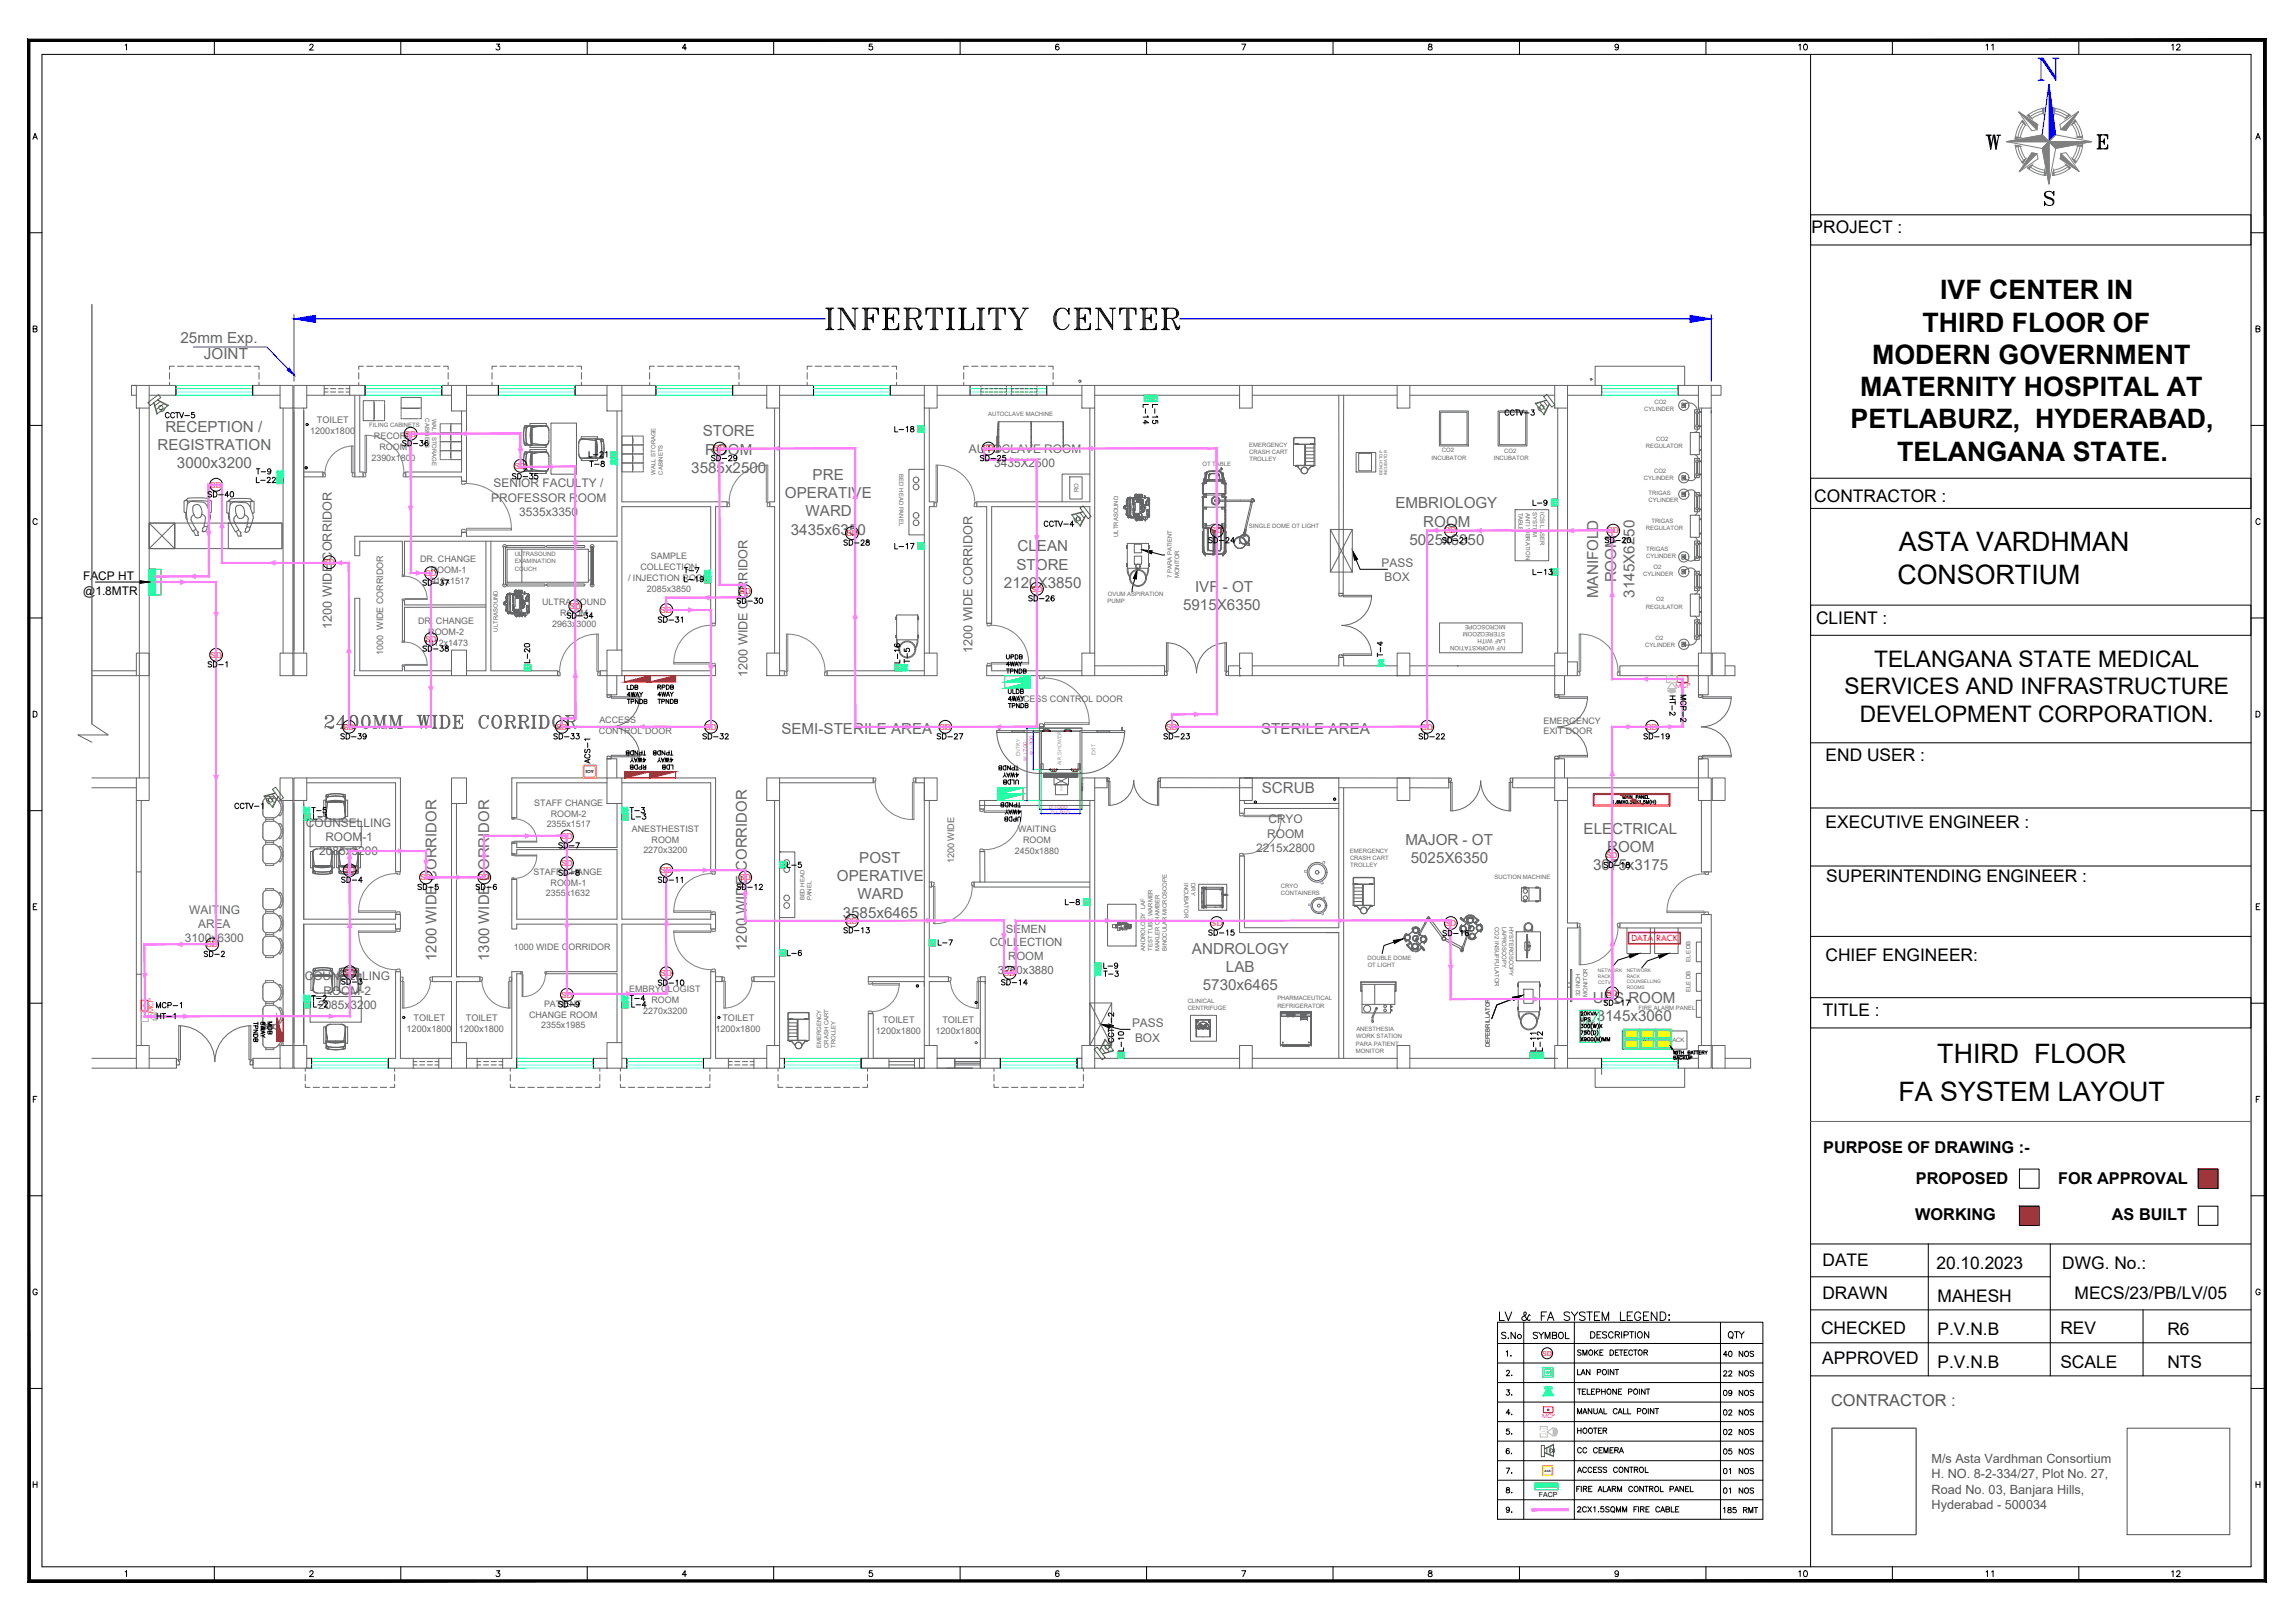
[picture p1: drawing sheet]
<svg xmlns="http://www.w3.org/2000/svg" width="841mm" height="594mm" viewBox="0 0 841 594" stroke-linecap="round" stroke-linejoin="round" font-family="sans-serif">
<defs><g id="words">
<g font-size="9.8">
<text x="711" y="109.7">IVF CENTER IN</text>
<text x="704.5" y="121.5">THIRD FLOOR OF</text>
<text x="686.1" y="133.3">MODERN GOVERNMENT</text>
<text x="681.7" y="145.1">MATERNITY HOSPITAL AT</text>
<text x="678.2" y="156.8">PETLABURZ, HYDERABAD,</text>
<text x="695.3" y="168.7">TELANGANA STATE.</text>
<text x="695.8" y="201.9">ASTA VARDHMAN</text>
<text x="695.3" y="213.7">CONSORTIUM</text>
<text x="709.9" y="389.3">THIRD FLOOR</text>
<text x="695.8" y="403.2">FA SYSTEM LAYOUT</text>
</g>
<text font-size="8.8" x="726.4" y="55.4">W</text>
<text font-size="8.8" fill="#ff7fff" x="117.8" y="267.8">2400MM WIDE CORRIDOR</text>
<g font-size="8.3">
<text x="686.8" y="244.3">TELANGANA STATE MEDICAL</text>
<text x="676" y="254.4">SERVICES AND INFRASTRUCTURE</text>
<text x="681.5" y="264.4">DEVELOPMENT CORPORATION.</text>
</g>
<g font-size="6.4">
<text x="663.9" y="85.3">PROJECT :</text>
<text x="664.9" y="183.9">CONTRACTOR :</text>
<text x="665.5" y="228.5">CLIENT :</text>
<text x="669" y="278.7">END USER :</text>
<text x="669" y="303.2">EXECUTIVE ENGINEER :</text>
<text x="669.3" y="323.1">SUPERINTENDING ENGINEER :</text>
<text x="669" y="351.9">CHIEF ENGINEER:</text>
<text x="667.9" y="372.3">TITLE :</text>
<text x="667.9" y="463.5">DATE</text>
<text x="709.6" y="464.8">20.10.2023</text>
<text x="755.7" y="464.8">DWG. No.:</text>
<text x="667.8" y="475.9">DRAWN</text>
<text x="710" y="477">MAHESH</text>
<text x="760.2" y="475.7">MECS/23/PB/LV/05</text>
<text x="667.4" y="488.7">CHECKED</text>
<text x="710" y="489.1">P.V.N.B</text>
<text x="755" y="488.6">REV</text>
<text x="794.3" y="489.1">R6</text>
<text x="667.8" y="499.5">APPROVED</text>
<text x="710" y="501.2">P.V.N.B</text>
<text x="755" y="501.1">SCALE</text>
<text x="794.3" y="501.2">NTS</text>
</g>
<text font-size="6.2" x="548.2" y="484.4">LV &amp; FA SYSTEM LEGEND:</text>
<g font-size="6">
<text x="668.1" y="422.2">PURPOSE OF DRAWING :-</text>
<text x="702.1" y="433.7">PROPOSED</text>
<text x="754.3" y="433.7">FOR APPROVAL</text>
<text x="701.9" y="446.9">WORKING</text>
<text x="773.9" y="446.9">AS BUILT</text>
</g>
<text font-size="6" fill="#545454" x="671" y="514.8">CONTRACTOR :</text>
<g font-size="5.7">
<text x="581.7" y="491.1">DESCRIPTION</text>
<text x="632.2" y="491.1">QTY</text>
</g>
<g font-size="5.6" fill="#636466">
<text x="66.1" y="125.5">25mm Exp.</text>
<text x="74.7" y="131.4">JOINT</text>
<text x="60.6" y="158.1">RECEPTION /</text>
<text x="257.5" y="159.8">STORE</text>
<text x="57.7" y="164.8">REGISTRATION</text>
<text x="258.4" y="166.5">ROOM</text>
<text x="64.8" y="171.4">3000x3200</text>
<text x="253.3" y="173.1">3585x2500</text>
<text x="297.8" y="175.8">PRE</text>
<text x="287.7" y="182.5">OPERATIVE</text>
<text x="295.2" y="189.2">WARD</text>
<text x="511.4" y="186.2">EMBRIOLOGY</text>
<text x="289.8" y="195.8">3435x6350</text>
<text x="521.6" y="192.9">ROOM</text>
<text x="372.9" y="201.9">CLEAN</text>
<text x="516.5" y="199.5">5025x6350</text>
<text x="372.5" y="208.6">STORE</text>
<text x="367.9" y="215.3">2120X3850</text>
<text x="592.3" y="213.3" transform="rotate(-90 592.3 213.3)">ROOM</text>
<text x="437.9" y="216.7">IVF - OT</text>
<text x="585.6" y="219.1" transform="rotate(-90 585.6 219.1)">MANIFOLD</text>
<text x="598.9" y="218.9" transform="rotate(-90 598.9 218.9)">3145X6250</text>
<text x="433.5" y="223.4">5915X6350</text>
<text x="286.4" y="269">SEMI-STERILE AREA</text>
<text x="462.2" y="268.7">STERILE AREA</text>
<text x="462.4" y="290.4">SCRUB</text>
<text x="580.3" y="305.4">ELECTRICAL</text>
<text x="515" y="309.6">MAJOR - OT</text>
<text x="314.9" y="316.1">POST</text>
<text x="517" y="316.2">5025X6350</text>
<text x="589" y="312.2">ROOM</text>
<text x="306.7" y="322.8">OPERATIVE</text>
<text x="583.8" y="318.8">3075x3175</text>
<text x="314.3" y="329.4">WARD</text>
<text x="308.8" y="336.1">3585x6465</text>
<text x="436.8" y="349.4">ANDROLOGY</text>
<text x="449.3" y="356.1">LAB</text>
<text x="440.8" y="362.7">5730x6465</text>
<text x="583.7" y="367.4">UPS ROOM</text>
<text x="585.1" y="374.1">3145x3060</text>
</g>
<g font-size="5.5" fill="#636466">
<text x="159.9" y="351.9" transform="rotate(-90 159.9 351.9)">1200 WIDE CORRIDOR</text>
<text x="179.3" y="351.9" transform="rotate(-90 179.3 351.9)">1300 WIDE CORRIDOR</text>
<text x="273.7" y="348.3" transform="rotate(-90 273.7 348.3)">1200 WIDE CORRIDOR</text>
</g>
<g font-size="5.3">
<text x="657.9" y="19">10</text>
<text x="726.7" y="19">11</text>
<text x="794.5" y="19">12</text>
<text x="550.3" y="153.1">CCTV-3</text>
<text x="326.7" y="159.1">L-18</text>
<text x="214.5" y="168.3">L-21</text>
<text x="214.8" y="171.8">T-8</text>
<text x="259.6" y="169.7">SD-29</text>
<text x="358.1" y="169.7">SD-25</text>
<text x="92.8" y="177.8">L-22</text>
<text x="92.8" y="174.6">T-9</text>
<text x="186.6" y="176.4">SD-35</text>
<text x="308" y="200.7">SD-28</text>
<text x="587" y="199.7">SD-20</text>
<text x="249.4" y="214.1">L-19</text>
<text x="268.8" y="221.9">SD-30</text>
<text x="239.9" y="229">SD-31</text>
<text x="153.8" y="239.5">SD-38</text>
<text x="75.1" y="245.2">SD-1</text>
<text x="195.1" y="243.8" transform="rotate(-90 195.1 243.8)">L-20</text>
<text x="507.6" y="241.3" transform="rotate(-90 507.6 241.3)">T-4</text>
<text x="614.9" y="262.8" transform="rotate(-90 614.9 262.8)">HT-2</text>
<text x="618.8" y="265.3" transform="rotate(-90 618.8 265.3)">MCP-2</text>
<text x="123.8" y="271.6">SD-39</text>
<text x="201.8" y="271.6">SD-33</text>
<text x="256.5" y="271.6">SD-32</text>
<text x="342.2" y="271.6">SD-27</text>
<text x="425.4" y="271.6">SD-23</text>
<text x="518.9" y="271.6">SD-22</text>
<text x="601.1" y="271.6">SD-19</text>
<text x="85" y="297">CCTV-1</text>
<text x="123.8" y="324.2">SD-4</text>
<text x="239.9" y="324.2">SD-11</text>
<text x="389.1" y="332.3">L-8</text>
<text x="342.5" y="347.1">L-7</text>
<text x="441.7" y="343.6">SD-15</text>
<text x="527.4" y="343.6">SD-16</text>
<text x="73.7" y="351.4">SD-2</text>
<text x="287.2" y="351">L-6</text>
<text x="403.2" y="355.6">L-9</text>
<text x="56.1" y="370.1">MCP-1</text>
<text x="203.6" y="369.7">SD-9</text>
<text x="412.7" y="385.9" transform="rotate(-90 412.7 385.9)">L-10</text>
<text x="563.7" y="385.9" transform="rotate(-90 563.7 385.9)">L-11</text>
<text x="548.9" y="491.1">S.No</text>
<text x="560.6" y="491.1">SYMBOL</text>
<text x="576.8" y="497.4">SMOKE DETECTOR</text>
<text x="630.4" y="497.8">40 NOS</text>
<text x="550.7" y="504.8">2.</text>
<text x="576.8" y="504.5">LAN POINT</text>
<text x="550.7" y="511.9">3.</text>
<text x="630.4" y="519.3">02 NOS</text>
<text x="550.7" y="526.3">5.</text>
<text x="576.8" y="526">HOOTER</text>
<text x="550.7" y="533.4">6.</text>
<text x="576.8" y="533">CC CEMERA</text>
<text x="630.4" y="540.8">01 NOS</text>
<text x="550.7" y="547.9">8.</text>
<text x="630.4" y="547.9">01 NOS</text>
<text x="550.7" y="554.9">9.</text>
<text x="657.9" y="578.2">10</text>
<text x="726.7" y="578.2">11</text>
<text x="794.5" y="578.2">12</text>
</g>
<text font-size="5.3" fill="#0f0" x="112.9" y="367.6">T-2</text>
<text font-size="5.3" fill="#ff7fff" x="229.7" y="367.6">T-4</text>
<g font-size="4.9">
<text x="59.3" y="153.8">CCTV-5</text>
<text x="425.1" y="155.9" transform="rotate(-90 425.1 155.9)">L-15</text>
<text x="421.6" y="156.3" transform="rotate(-90 421.6 156.3)">L-14</text>
<text x="146.4" y="164">SD-36</text>
<text x="75.1" y="182.7">SD-40</text>
<text x="560.6" y="185.9">L-9</text>
<text x="381.4" y="193.7">CCTV-4</text>
<text x="326.7" y="201.8">L-17</text>
<text x="441.7" y="199.7">SD-24</text>
<text x="527.4" y="199.7">SD-21</text>
<text x="153.8" y="215.2">SD-37</text>
<text x="249.4" y="210.6">T-7</text>
<text x="560.6" y="211.3">L-13</text>
<text x="375.7" y="220.8">SD-26</text>
<text x="206.7" y="227.2">SD-34</text>
<text x="330.6" y="243.8" transform="rotate(-90 330.6 243.8)">L-16</text>
<text x="334.1" y="243.8" transform="rotate(-90 334.1 243.8)">T-5</text>
<text x="217" y="280.5" transform="rotate(-90 217 280.5)">ACS-1</text>
<text x="113.6" y="300.9">L-1</text>
<text x="230.4" y="300.9">L-3</text>
<text x="203.6" y="311.5">SD-7</text>
<text x="203.6" y="321.4">SD-8</text>
<text x="287.2" y="318.6">L-5</text>
<text x="586.7" y="318.6">SD-18</text>
<text x="152" y="326.7">SD-5</text>
<text x="173.2" y="326.7">SD-6</text>
<text x="268.8" y="326.7">SD-12</text>
<text x="308" y="342.5">SD-13</text>
<text x="403.2" y="358.4">T-3</text>
<text x="123.8" y="361.2">SD-3</text>
<text x="239.9" y="361.6">SD-10</text>
<text x="365.8" y="361.6">SD-14</text>
<text x="113.6" y="369.7">L-2</text>
<text x="230.4" y="369.7">L-4</text>
<text x="586.7" y="369">SD-17</text>
<text x="56.4" y="373.9">HT-1</text>
<text x="408.9" y="382.8" transform="rotate(-90 408.9 382.8)">CCTV-2</text>
<text x="554.6" y="497.8" transform="rotate(-90 554.6 497.8)">1.</text>
<text x="630.4" y="504.8">22 NOS</text>
<text x="576.8" y="511.5">TELEPHONE POINT</text>
<text x="630.4" y="511.9">09 NOS</text>
<text x="550.7" y="518.9">4.</text>
<text x="576.8" y="518.6">MANUAL CALL POINT</text>
<text x="630.4" y="526.3">02 NOS</text>
<text x="630.4" y="533.4">05 NOS</text>
<text x="550.7" y="540.5">7.</text>
<text x="576.8" y="540.1">ACCESS CONTROL</text>
<text x="576.4" y="547.2">FIRE ALARM CONTROL PANEL</text>
<text x="630.4" y="554.9">185 RMT</text>
</g>
<g font-size="4.9" fill="#0f0">
<text x="112.9" y="298.4">T-5</text>
<text x="229.7" y="298.4">T-3</text>
</g>
<g font-size="4.6" fill="#636466">
<text x="121.6" y="230.3" transform="rotate(-90 121.6 230.3)">1200 WIDE CORRIDOR</text>
<text x="356.3" y="239.2" transform="rotate(-90 356.3 239.2)">1200 WIDE CORRIDOR</text>
<text x="273.9" y="247.9" transform="rotate(-90 273.9 247.9)">1200 WIDE CORRIDOR</text>
</g>
<g font-size="4.6" fill="#545454">
<text x="707.8" y="535.8">M/s Asta Vardhman Consortium</text>
<text x="707.8" y="541.4">H. NO. 8-2-334/27, Plot No. 27,</text>
<text x="707.8" y="547">Road No. 03, Banjara Hills,</text>
<text x="707.8" y="552.6">Hyderabad - 500034</text>
</g>
<g font-size="4.4" fill="#636466">
<text x="355.1" y="165.8">AUTOCLAVE ROOM</text>
<text x="364.3" y="171">3435X2500</text>
<text x="180.9" y="178.5">SENIOR FACULTY /</text>
<text x="180" y="183.7">PROFESSOR ROOM</text>
<text x="190.3" y="188.9">3535x3350</text>
<text x="506.3" y="207.6">PASS</text>
<text x="507.4" y="212.9">BOX</text>
<text x="112.1" y="302.9">COUNSELLING</text>
<text x="464.8" y="301.6">CRYO</text>
<text x="119.2" y="308.1">ROOM-1</text>
<text x="464.4" y="306.9">ROOM</text>
<text x="117" y="313.3">2085x3200</text>
<text x="460.4" y="312.1">2215x2800</text>
<text x="69.4" y="334.6">WAITING</text>
<text x="72.6" y="339.8">AREA</text>
<text x="67.8" y="345">3100x6300</text>
<text x="111.7" y="359">COUNSELLING</text>
<text x="118.5" y="364.3">ROOM-2</text>
<text x="116.6" y="369.5">2085x3200</text>
<text x="414.8" y="376.2">PASS</text>
<text x="415.9" y="381.5">BOX</text>
</g>
<g font-size="4.4">
<text x="30.5" y="212.5">FACP HT</text>
<text x="30.5" y="217.7">@1.8MTR</text>
</g>
<g font-size="4.2" fill="#636466">
<text x="368.6" y="341.6">SEMEN</text>
<text x="362.7" y="346.6">COLLECTION</text>
<text x="369.5" y="351.6">ROOM</text>
<text x="365.6" y="356.6">3260x3880</text>
</g>
<text font-size="4" x="612.1" y="388.8">BACKUP</text>
<text font-size="3.6" fill="#f00" x="597.8" y="344.6">DATA RACK</text>
<g font-size="3.3" fill="#636466">
<text x="116.1" y="155.1">TOILET</text>
<text x="113.6" y="159.1">1200x1800</text>
<text x="137" y="160.9">RECORD</text>
<text x="139.1" y="164.8">ROOM</text>
<text x="136.1" y="168.7">2390x1800</text>
<text x="153.9" y="205.9">DR. CHANGE</text>
<text x="157.9" y="209.8">ROOM-1</text>
<text x="234.7" y="208.8">COLLECTION</text>
<text x="238.5" y="204.8">SAMPLE</text>
<text x="156" y="213.8">1912x1517</text>
<text x="230.1" y="212.8">/ INJECTION ROOM</text>
<text x="198.7" y="221.6">ULTRA SOUND</text>
<text x="237" y="216.6">2085x3850</text>
<text x="205.3" y="225.6">ROOM</text>
<text x="153.2" y="228.6">DR. CHANGE</text>
<text x="156.9" y="232.6">ROOM-2</text>
<text x="202.4" y="229.5">2963x3000</text>
<text x="140.4" y="239.8" transform="rotate(-90 140.4 239.8)">1000 WIDE CORRIDOR</text>
<text x="155.3" y="236.5">1912x1473</text>
<text x="370.4" y="257.2">ACCESS CONTROL DOOR</text>
<text x="219.5" y="268.8">CONTROL DOOR</text>
<text x="219.6" y="264.9">ACCESS</text>
<text x="565.6" y="265">EMERGENCY</text>
<text x="565.6" y="269">EXIT DOOR</text>
<text x="195.8" y="295.2">STAFF CHANGE</text>
<text x="201.8" y="299.1">ROOM-2</text>
<text x="200.3" y="303">2355x1517</text>
<text x="231.5" y="304.7">ANESTHESTIST</text>
<text x="373.1" y="304.8">WAITING</text>
<text x="238.8" y="308.6">ROOM</text>
<text x="374.9" y="308.7">ROOM</text>
<text x="235.8" y="312.5">2270x3200</text>
<text x="349.7" y="316.3" transform="rotate(-90 349.7 316.3)">1200 WIDE</text>
<text x="372" y="312.7">2450x1880</text>
<text x="195.5" y="320.5">STAFF CHANGE</text>
<text x="200.1" y="328.3">2355x1632</text>
<text x="201.8" y="324.4">ROOM-1</text>
<text x="188.3" y="348">1000 WIDE CORRIDOR</text>
<text x="230.6" y="363.5">EMBRYOLOGIST</text>
<text x="199.4" y="368.8">PATIENT</text>
<text x="235.7" y="371.4">2270x3200</text>
<text x="238.7" y="367.4">ROOM</text>
<text x="151.5" y="374.1">TOILET</text>
<text x="170.7" y="374.1">TOILET</text>
<text x="193.9" y="372.7">CHANGE ROOM</text>
<text x="198.3" y="376.6">2355x1985</text>
<text x="264.7" y="374.1">TOILET</text>
<text x="323.5" y="374.7">TOILET</text>
<text x="345.3" y="374.7">TOILET</text>
<text x="149" y="378.1">1200x1800</text>
<text x="168.2" y="378.1">1200x1800</text>
<text x="262.2" y="378.1">1200x1800</text>
<text x="321" y="378.7">1200x1800</text>
<text x="342.8" y="378.7">1200x1800</text>
</g>
<g font-size="3.1" fill="#f00">
<text x="150.3" y="159.9">D</text>
<text x="263.5" y="165.3">D</text>
<text x="445.7" y="195.4">D</text>
<text x="591" y="195.4">D</text>
<text x="157.8" y="211">D</text>
<text x="272.9" y="217.6">D</text>
<text x="379.8" y="216.7">D</text>
<text x="210.6" y="223">D</text>
<text x="157.8" y="235.1">D</text>
<text x="79.1" y="240.9">D</text>
<text x="207.6" y="307.5">D</text>
<text x="207.6" y="317.2">D</text>
<text x="128" y="319.8">D</text>
<text x="244" y="319.8">D</text>
<text x="272.9" y="322.4">D</text>
<text x="531.5" y="339.2">D</text>
<text x="128" y="357.1">D</text>
<text x="244" y="357.5">D</text>
</g>
<g font-size="3" fill="#f00">
<text x="148.4" y="159.9">S</text>
<text x="261.5" y="165.3">S</text>
<text x="360.1" y="165.3">SD</text>
<text x="188.6" y="171.7">SD</text>
<text x="77.1" y="178.6">SD</text>
<text x="310.1" y="196.3">SD</text>
<text x="443.8" y="195.4">S</text>
<text x="529.5" y="195.4">SD</text>
<text x="589" y="195.4">S</text>
<text x="118.5" y="207">SD</text>
<text x="155.8" y="211">S</text>
<text x="270.9" y="217.6">S</text>
<text x="377.8" y="216.7">S</text>
<text x="208.7" y="223">S</text>
<text x="242.1" y="224.5">SD</text>
<text x="155.8" y="235.1">S</text>
<text x="77.1" y="240.9">S</text>
<text x="125.7" y="267.3">SD</text>
<text x="203.8" y="267.3">SD</text>
<text x="258.4" y="267.3">SD</text>
<text x="344.3" y="267.3">SD</text>
<text x="427.4" y="267.3">SD</text>
<text x="520.8" y="267.3">SD</text>
<text x="603.3" y="267.3">SD</text>
<text x="205.6" y="307.5">S</text>
<text x="205.6" y="317.2">S</text>
<text x="588.6" y="314.4">SD</text>
<text x="126" y="319.8">S</text>
<text x="154" y="322.4">SD</text>
<text x="175.3" y="322.4">SD</text>
<text x="242" y="319.8">S</text>
<text x="270.9" y="322.4">S</text>
<text x="310.1" y="338.3">SD</text>
<text x="443.8" y="339.2">SD</text>
<text x="529.5" y="339.2">S</text>
<text x="75.6" y="346.9">SD</text>
<text x="126" y="357.1">S</text>
<text x="242" y="357.5">S</text>
<text x="367.8" y="357.3">SD</text>
<text x="205.6" y="365.4">SD</text>
<text x="588.6" y="364.8">SD</text>
</g>
<g font-size="2.7" fill="#f00">
<text x="614.1" y="252">MCP</text>
<text x="56.3" y="370.9" transform="rotate(-90 56.3 370.9)">MCP</text>
</g>
<text font-size="2.6" x="563.9" y="548.2">FACP</text>
<text font-size="2.5" fill="#f00" x="565.1" y="496.6">SD</text>
<g font-size="2.4" fill="#dddd6e">
<text x="614.2" y="247.9" transform="rotate(180 614.2 247.9)">HT</text>
<text x="52.2" y="370.7" transform="rotate(90 52.2 370.7)">HT</text>
<text x="564.9" y="522.9" transform="rotate(90 564.9 522.9)">HT</text>
</g>
<text font-size="2.3" fill="#f00" x="565.1" y="519.2">MCP</text>
<g font-size="2.2" fill="#636466">
<text x="606.3" y="147.9">CO2</text>
<text x="155.8" y="153.3" transform="rotate(90 155.8 153.3)">CABINETS</text>
<text x="158.4" y="153.4" transform="rotate(90 158.4 153.4)">WALL STORAGE</text>
<text x="362.1" y="152.4">AUTOCLAVE MACHINE</text>
<text x="602.5" y="150.6">CYLINDER</text>
<text x="135.3" y="156.5">FILING CABINETS</text>
<text x="606.9" y="161.6">CO2</text>
<text x="457.8" y="163.6">EMERGENCY</text>
<text x="457.8" y="166.2">CRASH CART</text>
<text x="528.4" y="165.7">CO2</text>
<text x="551.2" y="165.8">CO2</text>
<text x="603.1" y="164.2">REGULATOR</text>
<text x="240.3" y="173.8" transform="rotate(-90 240.3 173.8)">WALL STORAGE</text>
<text x="242.9" y="173.8" transform="rotate(-90 242.9 173.8)">CABINETS</text>
<text x="329.5" y="173.8" transform="rotate(90 329.5 173.8)">BED HEAD PANEL</text>
<text x="440.6" y="170.7">OT TABLE</text>
<text x="457.8" y="168.8">TROLLEY</text>
<text x="524.6" y="168.3">INCUBATOR</text>
<text x="547.4" y="168.5">INCUBATOR</text>
<text x="606.1" y="173.1">CO2</text>
<text x="602.4" y="175.8">CYLINDER</text>
<text x="395.2" y="180.3" transform="rotate(-90 395.2 180.3)">RO</text>
<text x="604.1" y="183.9">CYLINDER</text>
<text x="604.2" y="181.3">TRIGAS</text>
<text x="556.5" y="187.7" transform="rotate(90 556.5 187.7)">TABLE</text>
<text x="559.2" y="187.8" transform="rotate(90 559.2 187.8)">ANTI VIBRATION</text>
<text x="561.8" y="187.7" transform="rotate(90 561.8 187.7)">SYSTEM</text>
<text x="564.4" y="187.6" transform="rotate(90 564.4 187.6)">ICSI LASER</text>
<text x="605.2" y="191.7">TRIGAS</text>
<text x="409.8" y="196.7" transform="rotate(-90 409.8 196.7)">ULTRASOUND</text>
<text x="457.6" y="193.3">SINGLE DOME OT LIGHT</text>
<text x="603.2" y="194.3">REGULATOR</text>
<text x="188.6" y="203.7">ULTRASOUND</text>
<text x="603.3" y="201.7">TRIGAS</text>
<text x="188.6" y="206.4">EXAMINATION</text>
<text x="188.7" y="209">COUCH</text>
<text x="603.2" y="204.3">CYLINDER</text>
<text x="605.9" y="208.2">O2</text>
<text x="429.4" y="211.7" transform="rotate(-90 429.4 211.7)">7 PARA PATIENT</text>
<text x="432.1" y="211.8" transform="rotate(-90 432.1 211.8)">MONITOR</text>
<text x="602.2" y="210.8">CYLINDER</text>
<text x="405.9" y="221">PUMP</text>
<text x="405.9" y="218.3">OVUM ASPIRATION</text>
<text x="606.9" y="220.2">O2</text>
<text x="603.1" y="222.9">REGULATOR</text>
<text x="182.4" y="231.3" transform="rotate(-90 182.4 231.3)">ULTRASOUND</text>
<text x="551.6" y="231.5" transform="rotate(180 551.6 231.5)">STEREOZOOM</text>
<text x="551.7" y="228.8" transform="rotate(180 551.7 228.8)">MICROSCOPE</text>
<text x="551.7" y="234.1" transform="rotate(180 551.7 234.1)">LAF WITH</text>
<text x="551.7" y="236.7" transform="rotate(180 551.7 236.7)">IVF WORKSTATION</text>
<text x="602.9" y="237">CYLINDER</text>
<text x="606.6" y="234.3">O2</text>
<text x="494.7" y="312.4">EMERGENCY</text>
<text x="494.7" y="315">CRASH CART</text>
<text x="494.8" y="317.7">TROLLEY</text>
<text x="433.9" y="323.4" transform="rotate(90 433.9 323.4)">INCUBATOR</text>
<text x="436.5" y="323.4" transform="rotate(90 436.5 323.4)">DRY</text>
<text x="547.7" y="322">SUCTION MACHINE</text>
<text x="294.8" y="329.8" transform="rotate(-90 294.8 329.8)">BED HEAD</text>
<text x="297.4" y="329.8" transform="rotate(-90 297.4 329.8)">PANEL</text>
<text x="469.4" y="325.2">CRYO</text>
<text x="469.4" y="327.9">CONTAINERS</text>
<text x="547.8" y="339.5" transform="rotate(90 547.8 339.5)">CO2 INSUFFULATOR</text>
<text x="550.4" y="339.5" transform="rotate(90 550.4 339.5)">LAPROSCOPY</text>
<text x="553.1" y="339.5" transform="rotate(90 553.1 339.5)">HYSTEROSCOPY</text>
<text x="419.7" y="348.2" transform="rotate(-90 419.7 348.2)">ANDROLOGY LAF</text>
<text x="422.3" y="348.2" transform="rotate(-90 422.3 348.2)">TEST TUBE WARMER</text>
<text x="425" y="348.3" transform="rotate(-90 425 348.3)">MAKLER CHAMBER</text>
<text x="427.6" y="348.3" transform="rotate(-90 427.6 348.3)">BINOCULAR MICROSCOPE</text>
<text x="501.1" y="351.7">DOUBLE DOME</text>
<text x="619.5" y="352.2" transform="rotate(-90 619.5 352.2)">ELE DB</text>
<text x="501.2" y="354.4">OT LIGHT</text>
<text x="579.1" y="364.9" transform="rotate(-90 579.1 364.9)">32 INCH</text>
<text x="581.7" y="365" transform="rotate(-90 581.7 365)">MONITOR</text>
<text x="619.5" y="363.5" transform="rotate(-90 619.5 363.5)">ELE DB</text>
<text x="435.2" y="367.4">CLINICAL</text>
<text x="435.2" y="370">CENTRIFUGE</text>
<text x="468.1" y="366.4">PHARMACEUTICAL</text>
<text x="468.1" y="369">REFRIGERATOR</text>
<text x="600.5" y="369.8">FIRE ALARM PANEL</text>
<text x="497" y="377.7">ANESTHESIA</text>
<text x="580.2" y="375.5">UPS</text>
<text x="301" y="383.9" transform="rotate(-90 301 383.9)">EMERGENCY</text>
<text x="303.6" y="383.8" transform="rotate(-90 303.6 383.8)">CRASH CART</text>
<text x="306.2" y="383.8" transform="rotate(-90 306.2 383.8)">TROLLEY</text>
<text x="496.9" y="383">PARA PATIENT</text>
<text x="497" y="380.4">WORK STATION</text>
<text x="545.9" y="383.7" transform="rotate(-90 545.9 383.7)">DEFEBRILLATOR</text>
<text x="595.5" y="381.7">UPS BATTERY RACK</text>
<text x="496.9" y="385.6">MONITOR</text>
</g>
<g font-size="2.1" fill="#636466">
<text x="373.9" y="276.8" transform="rotate(-90 373.9 276.8)">ENTRY</text>
<text x="389" y="280.3" transform="rotate(-90 389 280.3)">AIR SHOWER</text>
<text x="401.5" y="276.5" transform="rotate(-90 401.5 276.5)">EXIT</text>
</g>
<g font-size="1.9" fill="#f00">
<text x="376.3" y="278.8" transform="rotate(-90 376.3 278.8)">W:1700</text>
<text x="378.6" y="276.4" transform="rotate(-90 378.6 276.4)">W1:900</text>
<text x="384.4" y="296.4">D:1000</text>
<text x="385.2" y="298">D1:910</text>
</g>
<g font-size="1.7" fill="#636466">
<text x="585.6" y="356.1">NETWORK</text>
<text x="585.6" y="358.3">RACK</text>
<text x="596.1" y="356">NETWORK</text>
<text x="596.1" y="358.1">RACK</text>
<text x="585.6" y="360.3">CCTV</text>
<text x="596.1" y="362.3">ROOMS</text>
<text x="596.2" y="360.2">COUNSELLING</text>
</g>
<g font-size="1.5" fill="#636466">
<text x="506.6" y="174" transform="rotate(-90 506.6 174)">BENCH TOP</text>
<text x="508.4" y="174" transform="rotate(-90 508.4 174)">INCUBATOR</text>
</g>
<text font-size="1.4" x="217.6" y="281.8" transform="rotate(180 217.6 281.8)">ACS</text>
<g font-size="1.1" fill="#636466">
<text x="389.4" y="289.8" transform="rotate(-90 389.4 289.8)">BLOWER</text>
<text x="397.3" y="289.8" transform="rotate(-90 397.3 289.8)">CONTROLS</text>
</g>
<text font-size="1.1" x="566.1" y="539.3">ACS</text>
</g></defs>
<!-- layer: MEP_HVAC_COPPER_PIPE -->
<circle cx="583.1" cy="138.9" r=".32" fill="none" stroke="#636466" stroke-width=".37"/>
<!-- layer: DOOR -->
<g fill="none" stroke="#808080" stroke-width=".37">
<path d="M133.8 159.5v13.6h.5v-13.6M134.4 159.5a13.7 13.7 0 0 1 13.6 14.2M118.3 173.1h.8l.1 1.5-.9 .1zM119.2 174.4h.1M128.8 163.4h.5v9.7h-.5zM129.1 174.4l.2-1.3h.7v1.6l-.8-.2M129.1 174.4h.1M129.4 163.4a10.3 10.3 0 0 0-10.3 10.3M134 174.5l-.2 .2M134 174.4h.1M134 174.4l-.2-1.3h-.7v1.6l.7-.1M147.8 174.4l.2-1.3h.7v1.6l-.9-.2"/>
<path d="M147.8 174.4h.1M169.1 177.1v-.8h1.9v.8l-1.6 .3M169.2 177.1l.2 .3M169.4 177.3v.1M170.3 177.1a16.4 16.4 0 0 1 17.1 16.4h-16.4v.6h16.4M281.4 170.4v13.6h-.6v-13.6a13.7 13.7 0 0 0-13.6 14.2M343 170.4v13.6h.5v-13.6a13.7 13.7 0 0 1 13.7 14.2M169.1 194.1v.9h1.9v-.9l-1.6-.2-.2 .2M267.3 185.4l-.1-1.4h-.7v1.6l.7-.1M267.4 185.4l-.2 .2M281.1 185.4l.3-1.4h.7v1.6l-.7-.1M281.1 185.4h.1"/>
<path d="M281.2 185.4l.2 .2M343.2 185.4l-.2-1.4h-.7v1.6l.7-.1M343.3 185.4l-.2 .2M357 185.4l.2-1.4h.7v1.6l-.7-.1M357.1 185.4l.1 .2M147.4 210.6h.9v.5l-.9 .1zM147.5 219.4l.8 .2v.4h-.9l.1-.5M148 211.1a8.2 8.2 0 0 1 8.5 8.1h-8.2v.4h8.2M147.4 234.8h.9v.4l-.8 .1zM147.5 235.3h.1M148 235.2a8.2 8.2 0 0 1 8.5 8.2M219.3 232.3v13.6h-.6v-13.6a13.7 13.7 0 0 0-13.6 14.2"/>
<path d="M260.6 228.3h1.5v.7l-1 .2v-.2h-.5zM261.1 229a13.7 13.7 0 0 0-14.2 13.7M261.9 229.2h.1M288.2 232.3v13.6h.5v-13.6a13.7 13.7 0 0 1 13.6 14.2M361.7 228.3h1.6v.7l-1.3 .2zM362 229.2h.1M362.8 229a13.7 13.7 0 0 1 14.2 13.7M578.7 232.3v13.6h.6v-13.6a13.7 13.7 0 0 1 13.6 14.2M147.5 243.5l.8 .2v.4h-.9zM156.5 243.4h-8.2v.3h8.2M204.4 245.9h.6v.6h.3l-.1 .9-.8 .1zM219.3 247.4l.6 .1v-1.6h-.6v.6h-.3v.8l.3 .2"/>
<path d="M246.9 242.6h13.7v.6h-13.7M261.9 242.9l-1.3 .3v.7h1.5v-.7M261.9 242.9v.1M261.9 243l.2 .2M287.5 245.9h.7l.1 1.5-.8 .1zM288.3 247.3h.1M302.4 247.4l.7 .1v-1.6h-.7v.6h-.3l.3 1M362 242.9l1.3 .3v.7h-1.6l.1-.7M362 242.9v.1M362 243l-.2 .2M377 242.6h-13.7v.6h13.7M380.9 248.3v-.8h1.8v.8h-.6v.3h-1l-.2-.3"/>
<path d="M382.1 248.4a16.4 16.4 0 0 1 17 16.3h-16.4v.6h16.4M578 245.9h.7v.6h.3l-.1 .9-.9 .1zM592.9 245.9h.7v1.6l-.9-.2zM381 265.2l1.1-.1v.2h.6v.9h-1.8zM187.6 299.5h.9v.4l-.8 .1zM188.2 299.9a8.2 8.2 0 0 1 8.5 8.2h-8.2v.3h8.2M320.7 285l-.7-.1v1.6h.7l.2-1.4M320.7 285l.2 .2M320.7 286a13.6 13.6 0 0 0 13.7 14.1v-13.6h.5v13.6M320.9 285.1h.1M334.7 285.1l.2 1.4h.7v-1.6l-.9 .3M334.7 285.1h.1"/>
<path d="M359.3 297.2l1.4-.2v-.7h-1.6v.7l.3 .2M374.3 297h-13.6v.5h13.6M374.3 297.6a13.7 13.7 0 0 1-14.2 13.6M454.3 298.6l.2 .2M454.3 298.6v-.7h1.5v.7l-1.3 .2M454.5 298.8h.1M469.4 298.6h-13.6v.5h13.6M469.5 299.1a13.7 13.7 0 0 1-14.2 13.7M145 319.3h1.6v.8l-1.6-.1zM145.6 320a13.7 13.7 0 0 0-14.2 13.6h13.6v.6h-13.6M187.6 313.2v-.5h.9v.5h-.9M187.7 308.3l.8 .1v.4h-.9l.1-.5"/>
<path d="M187.7 300h.1M196.7 313.2h-8.2v.3h8.2a8.2 8.2 0 0 1-8.5 8.2M260.6 319.3h1.5v.7l-1 .2v-.2h-.5zM261.1 320a13.7 13.7 0 0 0-14.2 13.6h13.7v.6h-13.7M359.3 311l1.4 .2v.7h-1.6v-.7l.3-.1M454.3 312.7l1.5 .1v.7h-1.5zM145 334.2l1.4-.2 .2 .9h-1.6zM146.4 320.2h.1M187.6 321.7h.9v.4h-.9zM187.7 321.5v.1M260.6 334.2l1.3-.2 .2 .2v.7h-1.5zM261.9 320.2h.1"/>
<path d="M341.3 323.1l1 .2-.2 1.3h-.8zM356.3 324.1a13.7 13.7 0 0 1-13.7 14.2v-13.7h-.5v13.7M356.3 323.1h.7v1.5h-.7v-.5h-.3v-.8zM578 338.1l1 .3-.3 1.3h-.7zM592.7 338.4l.9-.3v1.6h-.7zM592.9 339.1a13.7 13.7 0 0 1-13.6 14.2v-13.6h-.6v13.6M610.9 333.7h13.6v.5h-13.6M625.1 320.1a13.7 13.7 0 0 0-14.2 13.6M625.9 334l-1.4 .2v.8h1.6l-.1-.8M625.9 334h.1M625.9 334.1l.2 .2M626 320l.1-.7h-1.6v.7h.6v.3l1-.3"/>
<path d="M131.4 341h13.6v.5h-13.6M131.4 341.5a13.7 13.7 0 0 0 14.2 13.7M145 340.3h1.6v.8l-1.6-.1zM146.4 355l-1.4 .2v.7h1.6l-.2-.9M146.4 341.2h.1M146.7 357.9l.9 .1-.1 1.4h-.8zM147.5 359.4h.5v9.8h-.5zM147.6 358.1h.1M157.5 358.1l1-.2v1.5h-.8zM157.8 358.9a10.3 10.3 0 0 1-10.3 10.3M175.9 357.9l.9 .2-.3 1.3h-.6zM176.6 358.9a10.3 10.3 0 0 0 10.3 10.3"/>
<path d="M186.3 359.4h.6v9.8h-.6zM186.6 358.1l.3 1.3h.7v-1.5l-.9 .2M186.6 358.1h.1M191.3 355.9h-.4v.9h.4l.2-.8M191.3 355.9l.1 .1M191.4 356h.1M199.7 356l.2 .8h.4v-.9l-.5 .1M199.7 356h.1M199.9 356.5a8.1 8.1 0 0 1-8.2 8.5v-8.2h-.4v8.2M246.9 341h13.7v.5h-13.7M246.9 341.5a13.7 13.7 0 0 0 14.2 13.7M260.6 340.3h1.5v.7l-.2 .2-1.3-.2z"/>
<path d="M261.9 355l-1.3 .2v.7h1.5l-.2-.9M261.9 341.2h.1M264.6 357.9l.8 .1 .1 .9h-.2v.5h-.7zM265.3 359.4h.5v9.8h-.5zM265.5 358.1h.1M275.4 358.1h.1M275.6 358.9a10.3 10.3 0 0 1-10.3 10.3M275.6 357.9h.7v1.5h-.7l-.2-1.3M275.6 357.9l-.2 .2M318.2 359.5h1.6v.7l-1.4 .3-.2-.3zM347.6 358l.8 .1 .1 .9h-.3v.5h-.6zM348.3 359a10.3 10.3 0 0 0 10.3 10.3"/>
<path d="M348.5 358.2h.1M358 359.5h.6v9.8h-.6zM358.3 358.2l1-.2v1.5h-.7zM318.2 370.5v.7h1.6v-.7l-1.4-.2-.1 .3M318.4 360.4v.1M319.8 360.2h9.7v.6h-9.7zM329.5 360.3a10.3 10.3 0 0 1-10.3 10.3"/>
</g>
<g fill="none" stroke="#008ab8" stroke-width=".37">
<path d="M133.8 159.5h.5M280.8 170.4h.6M343 170.4h.5M187.4 193.5v.6M156.5 219.2v.4M218.7 232.3h.6M288.2 232.3h.5M578.7 232.3h.6M156.5 243.4v.3M246.9 242.6v.6M377 242.6v.6M399.1 264.7v.6"/>
<path d="M374.3 297v.5M469.4 298.6v.5M196.7 308.1v.3M196.7 313.2v.3M334.4 300.1h.5M131.4 333.6v.6M246.9 333.6v.6M342.1 338.3h.5M610.9 333.7v.5M131.4 341v.5M246.9 341v.5M578.7 353.3h.6"/>
<path d="M191.3 365h.4"/>
</g>
<!-- layer: P-Wall -->
<g fill="none" stroke="#636466" stroke-width=".37">
<path d="M48.2 141.2h1.8h-1.8v3.6h1.8M51.1 149.5v135.4M54.7 141.2h9.8v3.6h-9.8M54.7 149.5v135.4M102.6 141.2h-10v3.6h10M103.7 149.5v89.7M107.3 149.5v89.7M107.7 149.5v89.7M111.3 149.5v89.7M112.4 141.2h6.4v3.6h-6.4M128.2 141.2h5.6v3.6h-5.6zM130 144.8v29.9h3.1v-1.8h-1.3v-28.1"/>
<path d="M165.5 141.2h-3.6v3.6h3.6M169.1 150.5v22.4h-20.4v1.8h20.4v1.5l1.9 .1v-25.8M171 141.2h11.6v3.6h-11.6M222.4 141.2h-11.7v3.6h11.7M226.1 150.5v45.9h-55.1v-1.4h-1.9v1.4h-39.1v7.1h1.8v-5.3h15.7v12.4h.7v-12.4h77.9v39.9M227.9 150.5v33.3h38.6v1.8h-4.3v42.7h-1.8v-42.7h-32.5v52.5M227.9 141.2h12.5v3.6h-12.5M281 141.2h-12.5v3.6h12.5M283.9 149.5v34.3h-1.8v1.8h1.8v53.6M285.7 141.2h12.4v3.6h-12.4M285.7 149.5v89.7M338.7 149.5v89.7"/>
<path d="M338.7 141.2h-12.5v3.6h12.5M340.5 149.5v34.3h1.8v1.8h-1.8v53.6M343.4 141.2h53.1M343.4 144.8h53.1M359.5 144.1v.7M360.4 141.2h-.9v.6M360.4 142.4h-.9v1.2h.9M360.9 141.2h1.2M360.9 143.6h1.2M360.9 142.4h1.2M362.7 141.2h1.2M362.7 143.6h1.2"/>
<path d="M362.7 142.4h1.2M364.5 141.2h1.1M364.5 143.6h1.1M364.5 142.4h1.1M366.2 141.2h1.2M366.2 143.6h1.2M366.2 142.4h1.2M367.9 141.2h.9v.6M367.9 142.4h.9v1.2h-.9M368.8 144.1v.7M370.6 144.1v.7M371.5 141.2h-.9v.6"/>
<path d="M371.5 142.4h-.9v1.2h.9M372.1 141.2h1.2M372.1 143.6h1.2M372.1 142.4h1.2M373.9 141.2h1.1M373.9 143.6h1.1M373.9 142.4h1.1M375.6 141.2h1.2M375.6 143.6h1.2M375.6 142.4h1.2M377.4 141.2h1.2M377.4 143.6h1.2"/>
<path d="M377.4 142.4h1.2M379.1 141.2h.9v.6M379.1 142.4h.9v1.2h-.9M380 144.1v.7M399.4 149.5v34.3h-41.5v1.8h3.7v42.7h1.8v-42.7h36v53.6M401.2 149.5v89.7M401.2 141.2h53.1M401.2 144.8h53.1M458.9 141.2h53.1M458.9 144.8h53.1M490.6 144.8l.1 72.5h1.5l.2-72.5M516.7 141.2h53"/>
<path d="M516.7 144.8h53M570.8 149.5v89.7M574.4 149.5v89.7M623.5 149.5v1.7v-.7M623.5 159.6v.7M627.1 149.5v1.7v-.7M111.3 172.9h7v1.8h-7M623.5 164.5v.8M623.5 168.6v.8M623.5 173.4v.7M169.1 195h1.9M178.1 198.2v47.5h-7.1"/>
<path d="M179.9 198.2v47.5h24.5v1.8M623.5 181.1v.7M623.5 186.3v.6M623.5 189.8v.7M623.5 195.1v.7M623.5 198.7v.7M623.5 203.7v.7M623.5 210.3v.7M623.5 214.8v.7M623.5 218.6v.7M178.1 221.6h-29.9v-1.6h-.7v14.8h.7v-12.5M178.1 222.4h-29.9"/>
<path d="M623.5 223.8v.7M623.5 228v.7M623.5 232.4v.6M165.5 245.7h-17.3v-1.6h-.7v1.6h-15.7v-26.6h-1.8v26.6h-.2v1.8h35.7M171 247.5h34M222.4 245.7h-2.5v1.8h2.5v7h3.6v-7M227.9 245.7h32.5v-1.8h1.8v3.6h-34.3M285.7 245.7h1.8v1.8h-1.8M338.7 245.7h-35.6v1.8h35.6M396.5 245.7h-33.1v-1.8h-1.8v3.6h34.9M401.2 243.9l25.5-.1v3.6l-25.5 .1M454.3 243.9h-4.1v3.6h4.3"/>
<path d="M458.9 247.5h110.8v7h3.6v-7M458.9 243.9h31.7v-3.1h1.8v3.1h19.6M516.7 243.9h53M622.4 247.5v7h3.6v-7M380.9 266.2h1.6M50 293.2v63.6M51.7 293.2v26.1h-1.7M103.7 293.2v89.7M107.3 293.2v89.7M107.7 293.2v89.7M111.3 293.2v43.5h33.7v-1.8h1.7v5.4h-1.7v-1.8h-33.7M112.4 284.9h34.3v34.4h-1.7v-32.6h-32.6"/>
<path d="M165.5 293.2v64.5h-7v1.8h7v22.4M167.3 294.3v63.4h8.6v1.8h-8.6v22.4M226 284.9v-7h-3.6v7h-34.8v14.6h1.8v-12.8h33M226.1 294.3v16.1h-36.7v-1.6h-1.8v3.9h1.8v-1.5h36.7v25.5h-36.7v-14.6h-1.8v18.2h1.8v-1.8h36.7v17.4h-25.8v.7h25.8v25.3M227.9 284.9h34.3v34.4h-1.8v-32.6h-32.5M227.9 294.3v42.4h32.5v-1.8h1.8v5.4h-1.8v-1.8h-32.5v43.4M283.9 293.2v64.5h-7.6v1.8h7.6v23.4M285.7 284.9h34.3v1.8h-34.3M285.7 293.2v89.7M338.7 284.9h-3.1v1.8h3.1v96.2M340.5 293.2v64.5h7.1M359 295h40.4"/>
<path d="M360.8 293.2v3.1h-1.8v-3.1h37.5M399.4 293.2v89.7M401.2 284.9h4.5v3.6h-4.5M401.2 293.2v89.7M454.3 293.2v4.7h1.7v-1.8h34.6M456 293.2v1.1h34.6M458.9 284.9h-33.7v3.6h33.7M490.6 288.5h21.4M492.4 288.5v99.1M516.7 288.5l14.2 .1v-3.6l-40.3-.1v54.9h-34.6v-26.3h-1.7v28.1h36.3v46M570.8 293.2v89.7M573.3 284.9v-7h-3.6v7h-15.4v3.6h15.4"/>
<path d="M574.4 284.9h48v-7h3.6v7M574.4 288.5h48M574.4 293.2v44.9h3.6M623.5 293.2v26.1M627.1 293.2v26.1M51.7 319.3v37.5M340.5 323.1h.8v1.8h-.8M359.1 322.9v-11h1.8v11.2M359.1 322.7v.4M399.4 323.1h-42.4v1.8h42.4M578 339.9h-3.6v43M593.6 339.9h29.9v43"/>
<path d="M623.5 335v3.1h-29.9M627.1 335v47.9h.4M145 355.9h1.7v31.7h4.7v3.6h-9.1v-3.6h2.7zM260.4 355.9h1.8v31.7h4.7v3.6h-9.1v-3.6h2.6zM262.2 357.7h2.4v1.8h-2.4M338.7 357.7h-20.5v1.8h20.5M348.3 359.5h-7.8v23.4M358 359.5h3M50 382.9v-26.1h1.7v26.1M54.7 387.6h10v3.6h-10M102.6 387.6h-9.9v3.6h9.9M111.3 381.9v-43.4v44.4"/>
<path d="M114.2 387.6h-1.8h1.8v3.6h-1.8M165.5 387.6h-4.7v3.6h4.7M171 387.6h3.9v3.6h-3.9M192.5 387.6h-3.1v-31h1.5v-.7h-3.3v31.7h-3.4v3.6h8.3M222.4 387.6h-5v3.6h5M227.9 387.6h1.8v3.6h-1.8M281 387.6h-4.7v3.6h4.7M285.7 387.6h1.8v3.6h-1.8M315.6 387.6v3.6h10.2v-3.6M315.6 387.6h23.1M315.6 387.6v3.6h23.1M318.2 387.6v-16.4h1.8v16.4"/>
<path d="M325.8 390h9.3M325.8 388.8h9.3M335.1 387.6v3.6M336.9 387.6v3.6M349.9 390h9.4M349.9 388.8h9.4M349.9 387.6v3.6M349.9 389.4h9.4M359.3 387.6h-15.9h23.2v3.6h-23.2M361 387.6v-29.9h-1.7v33.5M394.7 391.2v-3.6v3.6h1.8M394.7 387.6h1.8"/>
<path d="M401.2 387.6h53.1M401.2 391.2h53.1M458.9 387.6h53.1M458.9 391.2h53.1M516.7 387.6h53M516.7 391.2h53M574.4 387.6h12.5M574.4 391.2h12.5M615 387.6h7.4M615 391.2h7.4M632.2 387.6h9.3M632.2 391.2h9.3"/>
</g>
<!-- layer: MEP_HVAC_DRAIN_PIPE -->
<g fill="none" stroke="#636466" stroke-width=".37">
<circle cx="112.2" cy="171.3" r=".4"/>
<circle cx="489.1" cy="292.7" r=".4"/>
<circle cx="336.2" cy="361.1" r=".4"/>
<circle cx="357.7" cy="381.9" r=".4"/>
</g>
<!-- layer: MEP_HVAC_VRF_COPPER_PIPE -->
<circle cx="395.7" cy="139.6" r=".4" fill="none" stroke="#636466" stroke-width=".37"/>
<!-- layer: WIN -->
<path d="M487.5 193.9l8.1 15.6h-8.1v-15.6h8.1v15.6M495.6 193.9l-8.1 15.6M399.4 367.4l8 15.5h-8v-15.5h8v15.5M407.4 367.4l-8 15.5" fill="none" stroke="#636466" stroke-width=".37"/>
<!-- layer: col -->
<g fill="none" stroke="#636466" stroke-width=".37">
<path d="M50 141.2h4.7v8.3h-4.7zM102.6 141.2h4.7v8.3h-4.7zM107.7 141.2h4.7v8.3h-4.7zM165.5 141.2h5.5v9.3h-5.5zM222.4 141.2h5.5v9.3h-5.5zM281 141.2h4.7v8.3h-4.7zM338.7 141.2h4.7v8.3h-4.7zM396.5 141.2h4.7v8.3h-4.7zM454.3 141.2h4.6v8.3h-4.6zM512 141.2h4.7v8.3h-4.7zM569.7 141.2h4.7v8.3h-4.7zM50 239.2h4.7v8.3h-4.7z"/>
<path d="M102.6 239.2h4.7v8.3h-4.7zM107.7 239.2h4.7v8.3h-4.7zM165.5 238.1h5.5v9.4h-5.5zM222.4 238.1h5.5v9.4h-5.5zM281 239.2h4.7v8.3h-4.7zM338.7 239.2h4.7v8.3h-4.7zM396.5 239.2h4.7v8.3h-4.7zM454.3 239.2h4.6v8.3h-4.6zM512 239.2h4.7v8.3h-4.7zM569.7 239.2h4.7v8.3h-4.7zM50 284.9h4.7v8.3h-4.7zM102.6 284.9h4.7v8.3h-4.7z"/>
<path d="M107.7 284.9h4.7v8.3h-4.7zM165.5 284.9h5.5v9.4h-5.5zM222.4 284.9h5.5v9.4h-5.5zM281 284.9h4.7v8.3h-4.7zM338.7 284.9h4.7v8.3h-4.7zM396.5 284.9h4.7v8.3h-4.7zM454.3 284.9h4.6v8.3h-4.6zM512 284.9h4.7v8.3h-4.7zM569.7 284.9h4.7v8.3h-4.7zM622.4 284.9h4.7v8.3h-4.7zM627.5 284.9h4.7v8.3h-4.7zM50 382.9h4.7v8.3h-4.7z"/>
<path d="M102.6 382.9h4.7v8.3h-4.7zM107.7 382.9h4.7v8.3h-4.7zM165.5 381.9h5.5v9.3h-5.5zM222.4 381.9h5.5v9.3h-5.5zM281 382.9h4.7v8.3h-4.7zM338.7 382.9h4.7v8.3h-4.7zM396.5 382.9h4.7v8.3h-4.7zM454.3 382.9h4.6v8.3h-4.6zM512 382.9h4.7v8.3h-4.7zM569.7 382.9h4.7v8.3h-4.7zM622.4 382.9h4.7v8.3h-4.7zM627.5 382.9h4.7v8.3h-4.7z"/>
</g>
<!-- layer: Window -->
<g fill="none" stroke="#0ff" stroke-width=".37">
<path d="M64.5 144.8h28.1M64.5 143.6h28.1M64.5 141.2h28.1M64.5 142.4h28.1M133.8 144.8h28.1M133.8 143.6h28.1M133.8 141.2h28.1M133.8 142.4h28.1M182.6 144.8h28.1M182.6 143.6h28.1M182.6 141.2h28.1M182.6 142.4h28.1"/>
<path d="M240.4 144.8h28.1M240.4 143.6h28.1M240.4 141.2h28.1M240.4 142.4h28.1M298.1 144.8h28.1M298.1 143.6h28.1M298.1 141.2h28.1M298.1 142.4h28.1M355.5 144.8h28.1M355.5 143.6h28.1M355.5 141.2h28.1M355.5 142.4h28.1"/>
<path d="M586.9 144.8h28.1M586.9 143.6h28.1M586.9 141.2h28.1M586.9 142.4h28.1M114.2 387.6h28.1M114.2 388.8h28.1M114.2 391.2h28.1M114.2 390h28.1M189.4 387.6h28M189.4 388.8h28M189.4 391.2h28M189.4 390h28"/>
<path d="M229.7 387.6h28.1M229.7 388.8h28.1M229.7 391.2h28.1M229.7 390h28.1M287.5 387.6h28.1M287.5 388.8h28.1M287.5 391.2h28.1M287.5 390h28.1M366.6 387.6h28.1M366.6 388.8h28.1M366.6 391.2h28.1M366.6 390h28.1"/>
<path d="M586.9 387.6h28.1M586.9 388.8h28.1M586.9 391.2h28.1M586.9 390h28.1"/>
</g>
<!-- layer: wall -->
<g fill="none" stroke="#000" stroke-width=".37">
<path d="M64.5 141.2v3.6M92.6 141.2v3.6M133.8 141.2v3.6M161.9 141.2v3.6M182.6 141.2v3.6M210.7 141.2v3.6M240.4 141.2v3.6M268.5 141.2v3.6M298.1 141.2v3.6M326.2 141.2v3.6M355.5 141.2v3.6M383.6 141.2v3.6"/>
<path d="M586.9 141.2v3.6M615 141.2v3.6M114.2 387.6v3.6M142.3 387.6v3.6M189.4 387.6v3.6M217.4 387.6v3.6M229.7 387.6v3.6M257.8 387.6v3.6M287.5 387.6v3.6M315.6 387.6v3.6M366.6 387.6v3.6M394.7 387.6v3.6"/>
<path d="M586.9 387.6v3.6M615 387.6v3.6"/>
</g>
<!-- layer: Lines -->
<g fill="none" stroke="#636466" stroke-width=".37">
<path d="M62.1 136.5v2.3M63.9 134.1h-1.8v1.2M65 134.1h2.4M68.6 134.1h2.3M72.1 134.1h2.3M75.6 134.1h2.3M79.1 134.1h2.4M82.6 134.1h2.4M86.1 134.1h2.3M89.6 134.1h2.4M93.1 134.1h1.8v1.2M94.9 136.5v2.3"/>
<path d="M131.5 136.5v2.3M133.2 134.1h-1.7v1.2M134.4 134.1h2.3M137.9 134.1h2.3M141.4 134.1h2.3M144.9 134.1h2.3M148.4 134.1h2.4M151.9 134.1h2.4M155.5 134.1h2.3M159 134.1h2.3M162.5 134.1h1.7v1.2M164.2 136.5v2.3"/>
<path d="M180.3 136.5v2.3M182 134.1h-1.7v1.2M183.2 134.1h2.4M186.7 134.1h2.4M190.3 134.1h2.3M193.8 134.1h2.3M197.3 134.1h2.3M200.8 134.1h2.3M204.3 134.1h2.3M207.8 134.1h2.4M211.3 134.1h1.8v1.2M213.1 136.5v2.3"/>
<path d="M238.1 136.5v2.3M239.8 134.1h-1.7v1.2M241 134.1h2.3M244.5 134.1h2.3M248 134.1h2.3M251.5 134.1h2.3M255 134.1h2.4M258.5 134.1h2.4M262.1 134.1h2.3M265.6 134.1h2.3M269.1 134.1h1.7v1.2M270.8 136.5v2.3"/>
<path d="M295.8 136.5v2.3M297.6 134.1h-1.8v1.2M298.7 134.1h2.4M302.2 134.1h2.4M305.7 134.1h2.4M309.3 134.1h2.3M312.8 134.1h2.3M316.3 134.1h2.3M319.8 134.1h2.3M323.3 134.1h2.3M326.8 134.1h1.8v1.2M328.6 136.5v2.3"/>
<path d="M353.2 136.5v2.3M354.9 134.1h-1.7v1.2M356.1 134.1h2.3M359.6 134.1h2.3M363.1 134.1h2.3M366.6 134.1h2.3M370.1 134.1h2.4M373.6 134.1h2.4M377.2 134.1h2.3M380.7 134.1h2.3M384.2 134.1h1.7v1.2M385.9 136.5v2.3"/>
<path d="M62.1 140v1.2M94.9 140v1.2M131.5 140v1.2M164.2 140v1.2M180.3 140v1.2M213.1 140v1.2M238.1 140v1.2M270.8 140v1.2M295.8 140v1.2M328.6 140v1.2M353.2 140v1.2M385.9 140v1.2"/>
<path d="M111.9 397.1v1.2h1.7M111.9 391.2v1.2M111.9 393.6v2.3M114.8 398.3h2.3M118.3 398.3h2.3M121.8 398.3h2.3M125.3 398.3h2.3M128.8 398.3h2.4M132.3 398.3h2.4M135.9 398.3h2.3M139.4 398.3h2.3M144.6 397.1v1.2h-1.7"/>
<path d="M144.6 391.2v1.2M144.6 393.6v2.3M187 397.1v1.2h1.8M187 391.2v1.2M187 393.6v2.3M189.9 398.3h2.4M193.4 398.3h2.4M196.9 398.3h2.4M200.5 398.3h2.3M204 398.3h2.3M207.5 398.3h2.4M211 398.3h2.3"/>
<path d="M214.5 398.3h2.3M219.8 397.1v1.2h-1.8M219.8 391.2v1.2M219.8 393.6v2.3M227.3 397.1v1.2h1.8M227.3 391.2v1.2M227.3 393.6v2.3M230.3 398.3h2.3M233.8 398.3h2.3M237.3 398.3h2.4M240.8 398.3h2.4M244.3 398.3h2.4"/>
<path d="M247.8 398.3h2.4M251.3 398.3h2.4M254.9 398.3h2.3M260.2 397.1v1.2h-1.8M260.2 391.2v1.2M260.2 393.6v2.3M285.1 397.1v1.2h1.8M285.1 391.2v1.2M285.1 393.6v2.3M288.1 398.3h2.3M291.6 398.3h2.3M295.1 398.3h2.3"/>
<path d="M298.6 398.3h2.3M302.1 398.3h2.3M305.6 398.3h2.3M309.1 398.3h2.4M312.6 398.3h2.4M317.9 397.1v1.2h-1.8M317.9 391.2v1.2M317.9 393.6v2.3M364.3 397.1v1.2h1.7M364.3 391.2v1.2M364.3 393.6v2.3M367.2 398.3h2.3"/>
<path d="M370.7 398.3h2.3M374.2 398.3h2.3M377.7 398.3h2.3M381.2 398.3h2.4M384.7 398.3h2.4M388.3 398.3h2.3M391.8 398.3h2.3M397 397.1v1.2h-1.7M397 391.2v1.2M397 393.6v2.3"/>
</g>
<!-- layer: D.F -->
<g fill="none" stroke="#636466" stroke-width=".37">
<path d="M33.7 111.5v153.7l6 4h-11.2l5.2 2.7M574.4 141.2h12.5v3.6h-12.5M584.6 141.2v-7.1h32.8v7.1M622.4 141.2h4.7v8.3h-4.7zM622.4 141.2h-7.4v3.6h7.4M623.5 150.9v88.3M627.1 141.2h3.6v3.6h-3.6M627.1 151.2v88M622.4 239.2h4.7v8.3h-4.7zM627.5 239.2h4.7v8.3h-4.7zM33.7 247.5h16.3M33.7 245.7h16.3"/>
<path d="M574.4 242.4h3.6v5.1h-3.6M622.4 243.9h-28.8v3.6h28.8M632.2 243.9h3.6v3.6h-3.6M33.7 284.9h16.3M33.7 288.5h16.3M578 338.1v1.8M593.6 338.1v1.8M33.7 387.6h16.3M33.7 391.2h16.3M584.6 391.2v7.1h32.8v-7.1M586.9 390v3.6M615 387.6v3.6"/>
<path d="M641.5 387.6v3.6"/>
</g>
<!-- layer: P-Wall -->
<g fill="#636466" stroke="#636466" stroke-width=".37">
<circle cx="454.3" cy="287.7" r=".12"/>
<circle cx="454.4" cy="285" r=".12"/>
<circle cx="454.5" cy="247.5" r=".12"/>
<circle cx="454.6" cy="244.8" r=".12"/>
<circle cx="512" cy="247.5" r=".12"/>
<circle cx="534.2" cy="243.9" r=".12"/>
</g>
<!-- layer: toi-fix -->
<path d="M416.7 208.6l-.3 3.5-1.1-.3zM418.7 201.4l3.5 .3-.2 1.1zM495.7 201.7l1.8 3.1-1.1 .4zM510.6 344.5l3.6-.6-3.2 1.7zM597 349.7l3.5-.5-3.2 1.6zM607.8 349.9l3.5-.7-3.1 1.8zM554.2 365.3l3.6-.7-3.1 1.8z" fill="#000" stroke="#000" stroke-width=".37"/>
<path d="M415.9 211.9l-1 3.9v.9M422.1 202.3l4.7 1M497 205l1.4 3.5h10.1M510.9 345l-3.7 1.3-.7 3M597.2 350.3l-4.3 1.3-2.1 2.6M608 350.4l-4.3 1.5-2.1 2.6M554.5 365.8l-6 2.3-1.8 5" fill="none" stroke="#000" stroke-width=".37"/>
<!-- layer: EXP JOINT -->
<path d="M106 134.8l1.8 2.6-2.5-1.8z" fill="#00f" stroke="#00f" stroke-width=".37"/>
<path d="M70.9 127.1h26.8l7.9 8.1" fill="none" stroke="#00f" stroke-width=".37"/>
<!-- layer: D.F -->
<path d="M107.7 115.3v24.3M115.5 116.8h187.1M432.3 116.8h187M627.1 115.3v24.3" fill="none" stroke="#00f" stroke-width=".37"/>
<g fill="#00f" stroke="#00f" stroke-width=".37">
<path d="M619.3 115.5l7.8 1.3-7.8 1.3z"/>
<path d="M107.7 116.8l7.8-1.3v2.6z"/>
</g>
<g fill="none" stroke="#000" stroke-width=".37">
<path d="M302.6 112.9h2.9M302.9 112.9l.8 .4M303.3 112.9l.4 .8M303.7 112.9v7.8M303.7 120l-.4 .7M304.1 113.3v7M304.4 112.9v7.8M304.4 120l.4 .7M304.8 112.9l-.4 .8M305.2 112.9l-.8 .4M307 112.9h1.9l4.4 6.7M307.4 112.9l.7 .4"/>
<path d="M308.5 112.9l4.5 6.7M312.2 112.9h2.3M312.6 112.9l.7 .4 .8-.4M313.3 113.3v7.4l-5.2-7.8v7.4M315.9 112.9h6v2.2l-.4-2.2M316.3 112.9l.7 .4M316.7 112.9l.3 .8M317 112.9v7.8M317 120l-.3 .7M317.4 113.3v7M317.8 112.9v7.8M317.8 116.6h2.2"/>
<path d="M317.8 120l.3 .7M318.1 112.9l-.3 .8M318.5 112.9l-.7 .4M320 115.1v3l-.3-1.5zM320 115.9l-.7 .7 .7 .8M320 116.2l-1.5 .4 1.5 .4M320 112.9l1.9 .4M320.8 112.9l1.1 .8M321.2 112.9l.7 1.1M323.4 112.9h5.9v2.2l-.4-2.2M323.7 112.9l.8 .4M324.1 112.9l.4 .8"/>
<path d="M324.5 112.9v7.8M324.5 120l-.4 .7M324.8 113.3v7M325.2 116.6h2.3M325.2 112.9v7.8M325.2 120l.4 .7M325.6 112.9l-.4 .8M326 112.9l-.8 .4M327.5 115.1v3l-.4-1.5zM327.5 115.9l-.8 .7 .8 .8M327.5 116.2l-1.5 .4 1.5 .4M327.5 112.9l1.8 .4"/>
<path d="M328.2 112.9l1.1 .8M328.6 112.9l.7 1.1M329.3 120l-1.1 .7M329.3 119.6l-.7 1.1M331.2 112.9h4.4l1.1 .4a1.77 1.77 0 0 1 0 2.9l-1.1 .4h-2.5M331.5 112.9l.8 .4M331.9 112.9l.4 .8M332.3 112.9v7.8M332.3 120l-.4 .7M332.7 113.3v7M333.1 112.9v7.8M333.1 120l.3 .7"/>
<path d="M333.4 112.9l-.3 .8M333.8 112.9l-.7 .4M334.5 116.6l.8 .4 1.4 3.7h.8l.4-1.5M335.3 117l1.8 3 .8-.4M335.6 112.9l.8 .4 .3 .7v1.5l-.3 .7-.8 .4M336.4 119.2l.7 1.1h.4M336.7 113.7l.4 .7v.7l-.4 .8M339.7 112.9l-.3 2.2v-2.2h5.9v2.2l-.4-2.2M340.1 112.9l-.7 1.1M340.5 112.9l-1.1 .8M341.2 112.9l-1.8 .4M341.9 112.9v7.8"/>
<path d="M341.9 120l-.3 .7M342.3 113.3v7M342.7 112.9v7.8M342.7 120l.4 .7M343.4 112.9l1.9 .4M344.2 112.9l1.1 .8M344.6 112.9l.7 1.1M346.8 112.9h3M347.1 112.9l.8 .4M347.5 112.9l.4 .8M347.9 112.9v7.8M347.9 120l-.4 .7"/>
<path d="M348.3 113.3v7M348.6 112.9v7.8M348.6 120l.4 .7M349 112.9l-.4 .8M349.4 112.9l-.8 .4M351.3 112.9h2.9M351.6 112.9l.8 .4M352 112.9l.4 .8M352.4 112.9v7.8M352.4 120l-.4 .7M352.7 113.3v7M353.1 112.9v7.8"/>
<path d="M353.1 120l.4 .7M353.5 112.9l-.4 .8M353.8 112.9l-.7 .4M356.8 120l-1.1 .7M356.8 119.6l-.7 1.1M357.9 112.9h3M358.3 112.9l.7 .4M358.7 112.9l.3 .8M359 112.9v7.8M359 120l-.3 .7M359.4 113.3v7M359.8 112.9v7.8"/>
<path d="M359.8 120l.3 .7M360.1 112.9l-.3 .8M360.5 112.9l-.7 .4M362.8 112.9l-.4 2.2v-2.2h6v2.2l-.4-2.2M363.1 112.9l-.7 1.1M363.5 112.9l-1.1 .8M364.3 112.9l-1.9 .4M365 112.9v7.8M365 120l-.4 .7M365.4 113.3v7M365.7 112.9v7.8M365.7 120l.4 .7"/>
<path d="M366.5 112.9l1.9 .4M367.2 112.9l1.2 .8M367.6 112.9l.8 1.1M369.5 112.9h2.5M369.8 112.9l.8 .4M370.2 112.9l2.6 4.1v3.7M370.6 112.9l2.6 4.1v3.3M370.9 112.9l2.7 4.1v3.7M371.7 112.9l-.8 .4M372.8 120l-.4 .7M373.6 120l.3 .7M374.7 112.9h2.2"/>
<path d="M375 112.9l.8 .4 .7-.4M375.8 113.3l-2.2 3.7M387.3 114a5.2 5.2 0 0 0 0 5.6M388.8 112.9a4.1 4.1 0 0 0-1.9 4.8l.4 1.5 .7 1.1 .8 .4M391.4 114l.4-1.1v2.2a2.66 2.66 0 0 0-2.5-2.3 2.66 2.66 0 0 0-2.7 2 4.2 4.2 0 0 0 2.2 5.9 2.71 2.71 0 0 0 3-1.8M393.6 112.9h6v2.2l-.4-2.2M394 112.9l.7 .4M394.3 112.9l.4 .8M394.7 112.9v7.8M394.7 120l-.4 .7M395.1 113.3v7M395.5 116.6h2.2"/>
<path d="M395.5 112.9v7.8M395.5 120l.3 .7M395.8 112.9l-.3 .8M396.2 112.9l-.7 .4M397.7 115.1v3l-.4-1.5zM397.7 115.9l-.7 .7 .7 .8M397.7 116.2l-1.5 .4 1.5 .4M397.7 112.9l1.9 .4M398.5 112.9l1.1 .8M398.8 112.9l.8 1.1M399.6 120l-1.1 .7M399.6 119.6l-.8 1.1"/>
<path d="M401.4 112.9h1.9l4.4 6.7M401.8 112.9l.7 .4M402.9 112.9l4.4 6.7M406.6 112.9h2.3M407 112.9l.7 .4 .8-.4M407.7 113.3v7.4l-5.2-7.8v7.4M410.7 112.9l-.3 2.2v-2.2h5.9v2.2l-.4-2.2M411.1 112.9l-.7 1.1M411.5 112.9l-1.1 .8M412.2 112.9l-1.8 .4M412.9 112.9v7.8M412.9 120l-.3 .7"/>
<path d="M413.3 113.3v7M413.7 112.9v7.8M413.7 120l.3 .7M414.4 112.9l1.9 .4M415.2 112.9l1.1 .8M415.6 112.9l.7 1.1M417.8 112.9h5.9v2.2l-.4-2.2M418.1 112.9l.8 .4M418.5 112.9l.4 .8M418.9 112.9v7.8M418.9 120l-.4 .7M419.2 113.3v7"/>
<path d="M419.6 116.6h2.3M419.6 112.9v7.8M419.6 120l.4 .7M420 112.9l-.4 .8M420.4 112.9l-.8 .4M421.9 115.1v3l-.4-1.5zM421.9 115.9l-.8 .7 .8 .8M421.9 116.2l-1.5 .4 1.5 .4M421.9 112.9l1.8 .4M422.6 112.9l1.1 .8M423 112.9l.7 1.1M423.7 120l-1.1 .7"/>
<path d="M423.7 119.6l-.7 1.1M425.6 112.9h4.4l1.1 .4a1.77 1.77 0 0 1 0 2.9l-1.1 .4h-2.5M425.9 112.9l.8 .4M426.3 112.9l.4 .8M426.7 112.9v7.8M426.7 120l-.4 .7M427.1 113.3v7M427.5 112.9v7.8M427.5 120l.3 .7M427.8 112.9l-.3 .8M428.2 112.9l-.7 .4M428.9 116.6l.8 .4 1.4 3.7h.8l.4-1.5"/>
<path d="M429.7 117l1.8 3 .8-.4M430 112.9l.8 .4 .3 .7v1.5l-.3 .7-.8 .4M430.8 119.2l.3 .8 .8 .3M431.1 113.7l.4 .7v.7l-.4 .8M302.6 120.7h2.9M303.7 120.3l-.8 .4M304.4 120.3l.8 .4M307 120.7h2.3M307.4 120.7l.7-.4 .8 .4M315.9 120.7h3M317 120.3l-.7 .4M317.8 120.3l.7 .4"/>
<path d="M323.4 120.7h5.9v-2.2l-.4 2.2M324.5 120.3l-.8 .4M325.2 120.3l.8 .4M329.3 120.3l-1.8 .4M331.2 120.7h3M332.3 120.3l-.8 .4M333.1 120.3l.7 .4M340.8 120.7h3M341.9 120.3l-.7 .4M342.7 120.3l.7 .4M346.8 120.7h3M347.9 120.3l-.8 .4"/>
<path d="M348.6 120.3l.8 .4M351.3 120.7h5.5v-2.2l-.3 2.2M352.4 120.3l-.8 .4M353.1 120.3l.7 .4M356.8 120.3l-1.8 .4M357.9 120.7h3M359 120.3l-.7 .4M359.8 120.3l.7 .4M363.9 120.7h3M365 120.3l-.7 .4M365.7 120.3l.8 .4M371.7 120.7h3"/>
<path d="M372.8 120.3l-.8 .4M373.6 120.3l.7 .4M393.6 120.7h6v-2.2l-.4 2.2M394.7 120.3l-.7 .4M395.5 120.3l.7 .4M399.6 120.3l-1.9 .4M401.4 120.7h2.3M401.8 120.7l.7-.4 .8 .4M411.8 120.7h3M412.9 120.3l-.7 .4M413.7 120.3l.7 .4M417.8 120.7h5.9v-2.2l-.4 2.2"/>
<path d="M418.9 120.3l-.8 .4M419.6 120.3l.8 .4M423.7 120.3l-1.8 .4M425.6 120.7h3M426.7 120.3l-.8 .4M427.5 120.3l.7 .4"/>
</g>
<!-- layer: Window -->
<g fill="none" stroke="#636466" stroke-width=".37">
<path d="M118.8 143.6h1.4M118.8 144.8h9.4M118.8 142.4h1.4M118.8 141.2h9.4M121.1 143.6h1.9M121.1 142.4h1.9M124 143.6h1.8M124 142.4h1.8M126.8 143.6h1.4M126.8 142.4h1.4M151.4 390h1.4M151.4 391.2h9.4"/>
<path d="M151.4 388.8h1.4M151.4 387.6h9.4M153.8 390h1.8M153.8 388.8h1.8M156.6 390h1.9M156.6 388.8h1.9M159.4 390h1.4M159.4 388.8h1.4M174.9 390h1.3M174.9 391.2h9.3M174.9 388.8h1.3M174.9 387.6h9.3"/>
<path d="M177.2 390h1.8M177.2 388.8h1.8M180 390h1.9M180 388.8h1.9M182.8 390h1.4M182.8 388.8h1.4M266.9 390h1.4M266.9 391.2h9.4M266.9 388.8h1.4M266.9 387.6h9.4M269.3 390h1.9M269.3 388.8h1.9"/>
<path d="M272.1 390h1.9M272.1 388.8h1.9M274.9 390h1.4M274.9 388.8h1.4"/>
</g>
<!-- layer: 0 -->
<g fill="none" stroke="#636466" stroke-width=".37">
<path d="M490.6 217.4h1.6v.6l-1.4 .3zM502.6 218.6h-10.4v-.6h10.4a11 11 0 0 1-10.9 11.1M427.5 235.4v10.5h.5v-10.5M427.5 235.4a11 11 0 0 1 11 11 11.1 11.1 0 0 1 11-11M448.9 235.4v10.5h.6v-10.5M490.8 239.8l1.4 .3v.7h-1.6l.1-.7M490.8 239.8v.1M490.8 239.9l-.1 .2M491.7 229.1a11 11 0 0 1 10.9 11M502.6 239.5h-10.4v.6h10.4M222.5 255.2l-.1-.7h1.6v.7l-1.3 .2M222.5 255.2l.2 .2"/>
<path d="M222.7 255.4h.1M234.5 255.7h-10.5v-.5h10.5a11 11 0 0 1-11 11 11 11 0 0 1 11 11h-10.5v-.6h10.5M427.7 247.2l-.2-1.3h-.8v1.5h.8M427.7 247.2l-.2 .2M449.3 247.2l.2-1.3h.7v1.5h-.7M449.3 247.2l.2 .2M450.2 245.9v1.5M490.6 240.8h1.6M569.8 255.2l-.1-.7h1.6v.7l-1.3 .2M569.8 255.2l.2 .2M570 255.4h.1M581.8 255.8h-10.5v-.6h10.5a11 11 0 0 1-11 11 11.1 11.1 0 0 1 11 11h-10.5v-.5h10.5"/>
<path d="M622.4 255.2v-.7h1.6v.7l-1.3 .2M622.5 255.2l.2 .2M622.7 255.4h.1M634.4 255.8h-10.4v-.6h10.4a11 11 0 0 1-11 11 11.1 11.1 0 0 1 11 11h-10.4v-.5h10.4M222.4 277.9h1.6M222.5 277.2l-.1 .7h1.6v-.7l-1.3-.2-.2 .2M380.9 265.3v1.4h1.6v-1.4M569.7 277.9h1.6M569.8 277.2l-.1 .7h1.6v-.7h-.5v-.2h-.8l-.2 .2M622.4 277.9h1.6M622.7 277l1.3 .2v.7h-1.6v-.7M622.7 277.1l-.2 .1"/>
<path d="M405.7 284.9v1.3M406.3 294.9v-8.7h.5v8.7M406.3 295a9.2 9.2 0 0 0 9.2-9.2 9.2 9.2 0 0 0 9.1 9.2M406.5 285.1l-.2 1.1h-.6v-1.3l.8 .3M424.2 294.9v-8.7h.4v8.7M424.4 285.1l.2 1.1h.6v-1.3l-.7 .3M424.4 285.1h.1M530.9 285v1.5M531.6 285h-.7v1.5h.7l.2-1.3M531.6 297v-10.5h.5v10.5M531.6 285l.2 .2M531.8 285.2h.1"/>
<path d="M553.1 297v-10.5h.5v10.5a11 11 0 0 1-11-11 11.1 11.1 0 0 1-11 11M553.5 285.1l.8-.1v1.5h-.7zM623.5 319.3h3.6M623.5 335h3.6M347.6 357.7v1.8M65.5 375.7v12.5h.6v-12.5M65.5 375.7a13.2 13.2 0 0 1 13.2 13.2M91.2 375.7v12.5h.7v-12.5M91.9 375.7a13.2 13.2 0 0 0-13.1 13.2M64.7 388.2h.8l.2 1.8h-1zM64.7 388.2v1.8M65.7 389.8h.1"/>
<path d="M91.9 390h.8v-1.8h-.8v.7h-.3v.9l.3 .2M663.5 410.7h161.4"/>
</g>
<!-- layer: AIR SHOWER -->
<g fill="none" stroke="#636466" stroke-width=".37">
<path d="M365.2 267.6h16.4v14.2h14.2M365.2 267.6v.7h15.7M365.3 267.6a15.6 15.6 0 0 0 15.6 15.7M366 267.6l.2-1.2 .1 1.2M370.6 268.3h4.9M370.6 267.6h4.9M370.9 267.7v.5M375.3 267.7v.5M380.9 266.7h15.6v26.5h-15.6zM380.9 266.7h15.6M381.6 279.7h.7v2.1h-.7zM381.6 279.9v1.6z"/>
<path d="M381.6 267.8h14.2M381.6 267.6v15.6M395.1 279.7h.7v2.1h-.7zM395.7 279.9l.1 1.6zM401.9 268.3h4.8M401.9 267.6h4.8M402.1 267.7v.5M406.5 267.7v.5M411 266.5v1.1M411.1 266.5h.3l-.1 1.1M412.1 267.6h-16.3v15.6M412.1 267.6v.7h-15.6"/>
<path d="M412.1 267.6a15.6 15.6 0 0 1-15.6 15.7l-15.6-.1M382.5 283.2h12.4v1.4h-12.4zM382.5 283.7l.5-.5-.5 .6 .8 .8M382.7 283.2l-.2 .2 1.2 1.2 1.4-1.4M382.8 283.2l1.4 1.4 1.4-1.4M382.9 283.2l-.4 .4 1 1 1.4-1.4M383 283.2l1.4 1.4 1.4-1.4M383.1 283.2l1.4 1.4 1.4-1.4 1.3 1.4M383.2 283.2l-.7 .8 .7 .6 1.4-1.4M383.3 283.2l1.4 1.4 1.4-1.4M383.3 284.6l1.5-1.4 1.4 1.4M383.4 283.2l-.9 .9 .5 .5"/>
<path d="M383.5 283.2l1.3 1.4M383.5 283.2l.2 .2M383.5 283.2l-1 1M383.6 283.2l-1.1 1.1 .3 .3M383.6 283.2l1.4 1.4M383.6 283.2l.1 .1M383.7 284.3l-.4 .3M383.7 283.6l-1.1 1M383.7 283.2l-1.2 1.3 .2 .1 1.4-1.4M383.8 283.2l1.4 1.4M383.9 283.2l-1.4 1.4M384 283.2l1.3 1.4 1.5-1.4 1.4 1.4"/>
<path d="M384.1 283.2l1.4 1.4 1.4-1.4 1.5 1.4 1.4-1.4 1.4 1.4M384.2 283.2l-1.4 1.4M384.3 283.2l1.4 1.4 1.4-1.4M384.4 283.2l-1.4 1.4M384.5 283.2l1.3 1.4 1.4-1.4M384.7 283.2l1.3 1.4M385 283.2l1.3 1.4M385.2 283.2l1.3 1.4 1.4-1.4M385.2 283.2l-1.3 1.4-1.4-1.3M385.3 283.2l1.4 1.4 1.4-1.4M385.4 283.2l-1.4 1.4-1.5-1.3M385.5 283.2l1.4 1.4 1.4-1.4"/>
<path d="M385.7 283.2l1.3 1.4M386 283.2l1.4 1.4M386.1 283.2l1.4 1.4M386.3 283.2l-1.4 1.4M386.3 283.2l1.4 1.4 1.4-1.4M386.8 287.4h4.4v3.7h-4.4zM387.2 283.2l1.3 1.4 1.4-1.4M387.3 283.2l1.4 1.4 1.4-1.4M387.4 283.2l-1.3 1.4M387.5 283.2l1.4 1.4 1.4-1.4M387.7 283.2l-1.3 1.4M387.8 283.2l1.4 1.4 1.4-1.4"/>
<path d="M388 283.2l1.4 1.4 1.4-1.4M388.2 283.2l1.4 1.4 1.4-1.4 1.2 1.4M388.3 283.2l1.4 1.4 1.4-1.4M388.4 283.2l-1.3 1.4M388.5 283.2l1.4 1.4 1.4-1.4M388.6 283.2l-1.4 1.4M388.8 283.2l1.4 1.4 1.4-1.4M388.9 283.2l-1.3 1.4M389 283.2l1.4 1.4 1.4-1.4M389.2 283.2l1.4 1.4 1.4-1.4 1.4 1.4M389.3 283.2l-1.4 1.4-1.4-1.4-1.5 1.4M389.4 283.2l1.4 1.4 1.3-1.4"/>
<path d="M389.4 283.2l-1.4 1.4-1.4-1.4-1.4 1.4M389.5 283.2l1.4 1.4 1.4-1.4M389.6 283.2l-1.3 1.4M389.7 283.2l1.4 1.4 1.4-1.4M390 283.2l1.4 1.4M390.2 283.2l1.4 1.4M390.4 283.2l1.3 1.4 1.5-1.4M390.5 283.2l-1.4 1.4-1.5-1.4-1.3 1.4h5.3v2.8h-5.3v-2.8l5.3 2.8M390.5 283.2l1.4 1.4 1.4-1.4M390.7 283.2l1.4 1.4M391 283.2l1.4 1.4M391.2 283.2l1.4 1.4 1.4-1.4"/>
<path d="M391.4 283.2l1.3 1.4 1.4-1.4M391.5 283.2l-1.4 1.4-1.4-1.4-1.3 1.4M391.6 283.2l1.3 1.4 1.4-1.4M391.6 284.6l-5.3 2.8M391.6 284.6l1.4-1.4 1.4 1.4M391.7 283.2l1.4 1.4 1.4-1.4M391.9 283.2l1.3 1.4M392.2 283.2l1.4 1.4M392.4 283.2l1.4 1.4 1.1-1.2-.2-.2M392.5 283.2l1.4 1.4 1-1-.3-.4M393.2 283.2l1.4 1.4 .3-.3-1-1.1M393.4 283.2l1.4 1.4 .1-.1-1.2-1.3-1.3 1.4"/>
<path d="M393.5 284.6l1.4-1.4-1.3 1.4M393.5 283.2l-1.4 1.4M393.5 283.2l1.4 1.4M393.6 283.2l-1.3 1.4M394.1 283.2l.8 .9-.4 .5M394.2 283.2l.7 .8-.6 .6-1.4-1.4-1.5 1.4M394.4 283.2l.5 .6-.8 .8-1.4-1.4-1.4 1.4M394.6 283.2l-1.3 1.4M396.5 287.9l.1 1.7zM396.5 287l.1 .2z"/>
</g>
<g fill="none" stroke="#0f0" stroke-width=".37">
<path d="M376.4 266.7h4.4M378.6 267.8h3M382.6 267.4v.1M382.7 267.3l-.1 .1M382.8 267l-.1 .3M384.1 267l.2 .3M384.4 267.4l-.1 .1M390.4 267.4v.1M390.5 267.3l-.1 .1M390.6 267l-.1 .3M391.9 267l.2 .3M392.2 267.4l-.1 .1"/>
<path d="M376.4 293.2h4.4M378.6 281.8h3M380.9 293.2v3.2M381.6 281.9v16.2M385.2 282.3h.1M385.2 282.1v.2M385.2 282.3l.2 .3M386.9 282.3l-.1 .3M386.9 282.1v.2M393 282.1l.1 .2M393.1 282.3l.1 .3M394.7 282.3l-.1 .3"/>
<path d="M394.7 282.1v.2M395.8 281.9v16.2M396.5 293.2v3.2"/>
</g>
<path d="M376.4 266.7v26.4M378.6 267.9v13.9M380.9 296.4h15.5M381.6 298h14.1" fill="none" stroke="#00f" stroke-width=".37"/>
<g fill="none" stroke="#000" stroke-width=".37">
<path d="M382.2 267.8h.2M382.6 267.8h1.7M382.8 267.3l-.3 .5M382.9 267.3v.1M384.1 267.3v.1M384.1 267.3l.6 .5M390.4 267.8h1.7M390.6 267.3l-.6 .5M390.6 267.3l.1 .1M391.9 267.3l.6 .5M392 267.3l-.1 .1M384.8 281.8l.6 .5"/>
<path d="M384.8 281.8h.1M385.2 281.8h1.7M385.5 282.3h.1M387.4 281.8h-.3l-.4 .5M392.6 281.8h.3l.3 .5M393 281.8h1.7M393.3 282.3h.1M394.5 282.3h.1M394.9 281.8l-.3 .5M394.9 281.8h.2"/>
</g>
<g fill="#000" stroke="#000" stroke-width=".37">
<circle cx="382.2" cy="267.8" r=".12"/>
<circle cx="382.4" cy="267.8" r=".12"/>
<circle cx="382.7" cy="267.3" r=".12"/>
<circle cx="382.8" cy="267.3" r=".12"/>
<circle cx="384.1" cy="267.3" r=".12"/>
<circle cx="384.2" cy="267.3" r=".12"/>
<circle cx="384.5" cy="267.8" r=".12"/>
<circle cx="384.7" cy="267.8" r=".12"/>
<circle cx="390" cy="267.8" r=".12"/>
<circle cx="390.2" cy="267.8" r=".12"/>
<circle cx="390.5" cy="267.3" r=".12"/>
<circle cx="390.6" cy="267.3" r=".12"/>
<circle cx="391.9" cy="267.3" r=".12"/>
<circle cx="392" cy="267.3" r=".12"/>
<circle cx="392.3" cy="267.8" r=".12"/>
<circle cx="392.5" cy="267.8" r=".12"/>
<circle cx="384.8" cy="281.8" r=".12"/>
<circle cx="385" cy="281.8" r=".12"/>
<circle cx="385.3" cy="282.3" r=".12"/>
<circle cx="385.4" cy="282.3" r=".12"/>
<circle cx="386.7" cy="282.3" r=".12"/>
<circle cx="386.9" cy="282.3" r=".12"/>
<circle cx="387.1" cy="281.8" r=".12"/>
<circle cx="387.3" cy="281.8" r=".12"/>
<circle cx="392.6" cy="281.8" r=".12"/>
<circle cx="392.7" cy="281.8" r=".12"/>
<circle cx="392.9" cy="281.8" r=".12"/>
<circle cx="393.1" cy="282.3" r=".12"/>
<circle cx="393.2" cy="282.3" r=".12"/>
<circle cx="394.6" cy="282.3" r=".12"/>
<circle cx="394.9" cy="281.8" r=".12"/>
<circle cx="395.1" cy="281.8" r=".12"/>
<circle cx="395.2" cy="281.8" r=".12"/>
</g>
<g fill="#0f0" stroke="#0f0" stroke-width=".37">
<circle cx="382.7" cy="267.3" r=".12"/>
<circle cx="382.8" cy="267" r=".12"/>
<circle cx="384.3" cy="267.3" r=".12"/>
<circle cx="384.1" cy="267" r=".12"/>
<circle cx="390.5" cy="267.3" r=".12"/>
<circle cx="390.6" cy="267" r=".12"/>
<circle cx="392.1" cy="267.3" r=".12"/>
<circle cx="391.9" cy="267" r=".12"/>
<circle cx="394.7" cy="282.3" r=".12"/>
<circle cx="394.6" cy="282.6" r=".12"/>
<circle cx="393.1" cy="282.3" r=".12"/>
<circle cx="393.2" cy="282.6" r=".12"/>
<circle cx="386.9" cy="282.3" r=".12"/>
<circle cx="386.7" cy="282.6" r=".12"/>
<circle cx="385.4" cy="282.6" r=".12"/>
<circle cx="385.3" cy="282.3" r=".12"/>
</g>
<g fill="none" stroke="#f00" stroke-width=".37">
<path d="M382.8 267v.2M382.8 267.2l.4 .6M383.7 267.7v.1M384.1 267l-.3 .7M390.6 267l.4 .8M391.9 267v.2M392 267.2l-.4 .6M385.4 282.5v.1M385.8 281.8v.1M385.8 281.9l-.3 .6M386.3 281.8l.5 .7M386.7 282.5v.1"/>
<path d="M393.2 282.5v.1M393.6 281.8l-.4 .7M394.1 281.8v.1M394.2 281.9l.4 .6M394.6 282.5v.1"/>
</g>
<g fill="#f00" stroke="#f00" stroke-width=".37">
<circle cx="383.2" cy="267.7" r=".12"/>
<circle cx="383.2" cy="267.8" r=".12"/>
<circle cx="383.8" cy="267.7" r=".12"/>
<circle cx="383.7" cy="267.8" r=".12"/>
<circle cx="391" cy="267.7" r=".12"/>
<circle cx="391" cy="267.8" r=".12"/>
<circle cx="391.6" cy="267.7" r=".12"/>
<circle cx="391.5" cy="267.8" r=".12"/>
<circle cx="394.2" cy="281.9" r=".12"/>
<circle cx="394.1" cy="281.8" r=".12"/>
<circle cx="393.6" cy="281.9" r=".12"/>
<circle cx="393.6" cy="281.8" r=".12"/>
<circle cx="386.4" cy="281.9" r=".12"/>
<circle cx="386.4" cy="281.8" r=".12"/>
<circle cx="385.8" cy="281.9" r=".12"/>
<circle cx="385.8" cy="281.8" r=".12"/>
</g>
<path d="M382.4 267.8h2.1M382.8 267h1.3M390.2 267.8h2.1M390.6 267h1.3M385 281.8h2.1M385.4 282.6h1.3M392.9 281.8h2M393.2 282.6h1.4" fill="none" stroke="#723939" stroke-width=".37"/>
<!-- layer: furniture -->
<g fill="none" stroke="#808080" stroke-width=".37">
<path d="M96.4 298.2l.5 1 .7 .3M97.4 291.7h2.8M97.6 299.5l-.3 .3 .1 .4M97.6 292.4h3.1a3.8 3.8 0 0 1 2.4 3.6 3.8 3.8 0 0 1-2.4 3.5h-3.1M100 299.5l.3 .3-.1 .4M100.2 291.7l.1 .4-.3 .3M102.3 293.6l.2-.5a3.9 3.9 0 0 1 0 5.7l-.2-.5M96.3 302.1v4.5M96.3 310.5v4.5M96.4 315.1l.2 .7 1 .5M96.4 306.6l.5 1 .7 .3M97.6 316.3l-.3 .3 .1 .4h2.8"/>
<path d="M97.6 307.9l-.3 .3 .1 .4M97.6 309.3h3.1a3.8 3.8 0 0 1 2.4 3.5 3.8 3.8 0 0 1-2.4 3.5h-3.1M97.6 300.8l3.1 .1a3.8 3.8 0 0 1 2.4 3.5 3.8 3.8 0 0 1-2.4 3.5h-3.1M97.6 309.3l-.7 .3-.5 1M97.6 300.9l-.7 .2-.5 1M100 316.3l.3 .3-.1 .4M100 307.9l.3 .3-.1 .4M100.2 308.6h-2.8l-.1 .4 .3 .3M100.2 300.1l-2.8 .1-.1 .4 .3 .3M100.2 308.6l.1 .4-.3 .3M100.2 300.2l.1 .4-.3 .3M102.3 310.5l.2-.5a3.9 3.9 0 0 1 0 5.7l-.2-.5"/>
<path d="M102.3 302.1l.2-.5a3.8 3.8 0 0 1 0 5.6l-.2-.5M96.3 327.4v4.5M96.3 335.8v4.5M96.4 331.9l.2 .7 .6 .5h3.4M97.4 333.9l-.1 .4 .3 .3M97.6 333.2l-.3 .3 .1 .4h2.8M97.6 326.1h3.1a3.8 3.8 0 0 1 2.4 3.6 3.8 3.8 0 0 1-2.4 3.5M97.6 334.5l3.1 .1a3.8 3.8 0 0 1 2.4 3.5 3.8 3.8 0 0 1-2.4 3.5M97.6 326.2l-.7 .2-.5 1M97.6 334.6l-.7 .2-.5 1M100 333.2l.3 .3-.1 .4M100.2 325.4h-2.8l-.1 .4 .3 .3"/>
<path d="M100.2 325.4l.1 .4-.3 .3M100.2 333.9l.1 .4-.3 .3M102.3 327.3l.2-.4a3.9 3.9 0 0 1 0 5.6l-.2-.5M102.3 335.8l.2-.5a3.9 3.9 0 0 1 0 5.6l-.2-.5M96.3 344.2v4.6M96.4 348.8l.2 .7 1 .5-.3 .3 .1 .4h2.8M96.4 340.3l.2 .8 .6 .4 3.4 .1M97.4 342.3l-.1 .4 .3 .3M97.6 341.6l-.3 .3 .1 .4h2.8M97.6 359.9h3.1a3.8 3.8 0 0 1 2.4 3.5 3.8 3.8 0 0 1-2.4 3.5h-3.1M97.6 343h3.1a3.8 3.8 0 0 1 2.4 3.5 3.8 3.8 0 0 1-2.4 3.5M97.6 350h3"/>
<path d="M97.6 359.9l-.7 .2-.5 1.1M97.6 343l-.7 .3-.5 1M100 350l.3 .3-.1 .4M100 341.6l.3 .3-.1 .4M100.2 359.1l-2.8 .1-.1 .4 .3 .3M100.2 359.2l.1 .4-.3 .3M100.2 342.3l.1 .4-.3 .3M102.3 344.2l.2-.5a3.9 3.9 0 0 1 0 5.6l-.2-.4M96.3 361.1v4.5M96.3 369.6v4.4M96.3 378v4.5M96.4 374.1l.2 .7 1 .5"/>
<path d="M96.4 365.6l.5 1 .7 .3M97.4 376h2.8M97.4 367.6h2.8M97.4 376l-.1 .4 .3 .3M97.4 367.6l-.1 .4 .3 .3M97.6 375.3l-.3 .3 .1 .4M97.6 366.9l-.3 .3 .1 .4M97.6 376.7h3.1a3.8 3.8 0 0 1 2.4 3.5 3.8 3.8 0 0 1-2.4 3.6l-3.1-.1M97.6 368.3h3.1a3.8 3.8 0 0 1 2.4 3.5 3.8 3.8 0 0 1-2.4 3.5h-3.1M97.6 376.8l-.7 .2-.5 1M97.6 368.3l-.7 .3-.5 1M100 375.3l.3 .9-.3 .5"/>
<path d="M100 366.9l.3 .9-.3 .5M102.3 377.9l.2-.5a3.9 3.9 0 0 1 0 5.6l-.2-.4M102.3 369.5l.2-.5a3.9 3.9 0 0 1 0 5.6l-.2-.5M102.3 361l.2-.4a3.9 3.9 0 0 1 0 5.6l-.2-.5M96.4 382.5l.2 .7 1 .5M97.4 384.4h2.8M97.6 383.8l-.3 .3 .1 .4M100 383.8l.3 .3-.1 .4"/>
</g>
<g fill="none" stroke="#636466" stroke-width=".37">
<path d="M133.1 146.8h3.9v7.3h-3.9zM137 147.5v5.9M137 154.1h.2M137.3 146.8h.3M137.5 154.1h.2M137.9 146.8h.2M138 154.1h.3M138.4 146.8h.3M138.5 154.1h.3M139 146.8h.2M139.1 154.1h.3M139.5 146.8h.3"/>
<path d="M139.6 154.1h.3M140.1 146.8h.2M140.2 154.1h.3M140.6 146.8h.3v.3M140.9 153.7l-.2 .4M140.9 147.3v.3M140.9 147.9v5.6M147 145.6h7.4v3.9h-7.4zM147 153.2l.3 .2M147 149.5v.1M147 149.9v.2M147 150.4v.3"/>
<path d="M147 151v.2M147 151.5v.3M147 152.1v.2M147 152.6v.3M147.6 153.4h5.6M147.8 149.5h5.8M153.5 153.4h.2M154.4 153v.4h-.4M154.4 149.8v.2M154.4 150.3v.3M154.4 150.8v.3M154.4 151.4v.3"/>
<path d="M154.4 151.9v.3M154.4 152.5v.3M161.3 158.1v.4h.3M161.3 155.8v1.5M161.3 157.6v.3M161.3 159.1v1.5M161.5 155.2l-.2 .4M161.5 158.5h-.2v.4M161.8 155.2h.3M161.8 158.5h.4M162.4 155.2h.2M162.4 158.5h.3"/>
<path d="M162.9 155.2h.3M162.9 158.5h.4M163.5 155.2h.2M163.5 158.5h.3M164 155.2h.3M164 158.5h.4M164.6 155.2h.2M164.6 158.5h.3M165.1 155.2h.1M165.1 158.5h.1M165.2 155.2h3.9v3.3h-3.9M165.2 156v1.8"/>
<path d="M165.2 158.5h3.9v3.3h-3.9M165.2 159.2v1.8M165.2 155.2v13.1h3.9v-3.2h-3.9M192.1 156.6l.2 .1zM192.2 156.2l-.4 3.3 .4 3.2M192.2 156.2l.1-.1-.1 .5M192.5 156l-.2 .1M192.9 156l.2 .5M192.9 156.8l-.3 2.7 .3 2.7M192.9 156.7h-.6M192.9 156l-.3-.1 .4 .3-.1 .4M192.9 156.7l-.7 .1-.1 .5-.2 2.2 .3 2.7"/>
<path d="M193.1 156.5l-.3 3 .3 2.9M193.1 156.5l-.2 .2M193.7 156.1l-.8 .6M193.7 156.1l-.6 .4M193.7 156.1l1.1 .1M194.3 159.5l.3 2.7M194.3 159.5h.1M194.3 155.9v-.8h5.8v.8M194.5 159.5l.3 2.6M194.6 156.8l-.3 2.7M194.6 156.1l-.1 .7M194.7 156.3a18.6 18.6 0 0 0 0 6.4"/>
<path d="M194.8 156.9l-.3 2.6M194.8 156.2l.2 .3M194.8 156.4v.5M194.9 156.4l-.1 .5M194.9 156.9l-.3 2.6 .3 2.6M194.9 155.9l.1 .1M195 155.9v7.1M195.1 155.9l-.1 .1M199.1 156l1.1 .1 .5 .3M199.9 155.9l.9 .4M199.9 155.9h.1M199.9 155.9l-4.9 .5 4.9-.5"/>
<path d="M199.9 155.9l.7 .3M200.1 155.9l-7.8 .1M200.7 156.5l.5 2.1M200.8 156.4l.4 1.2M201.1 158.6v1.8M202 155h9.3v18.6l-9.4-.1zM213.1 160h5.8l.1 .5-.1 .2h-5.8zM231.8 159.7h-3.9v3.3h3.9M231.8 159.7v13.1h-3.9v-3.2h3.9M231.8 159.7h.2M232.2 159.7h.3M232.8 159.7h.3"/>
<path d="M233.3 159.7h.3M233.9 159.7h.3M234.4 159.7h.3M235 159.7h.3M235.5 159.7l.2 .3M365.5 159.4h.1M365.6 159.4l-.2 1.1M365.6 159.4v1.1M365.8 154.5v10.1M365.8 154.9h.2M365.8 155.3h.2M365.8 156.2h.2"/>
<path d="M365.8 157.4h.2M365.8 157.3h.2M366 154.5h11.8M366 154.5l-.5 4.1 .4 6M366 154.5v10.2h11.8M377.8 154.4l.1 10.4M377.8 154.9h.2M377.8 155.3h.2M377.8 156.2h.2M377.8 157.4h.2M377.8 157.3h.2M377.9 154.3h.1"/>
<path d="M377.9 154.4h-.1M377.9 154.4h.1M378 154.4l-.1 10.4M378 154.5h11.6M389.6 154.5v10.2h-11.6M389.6 154.9h.1M389.6 155.3h.1M389.6 156.2h.1M389.6 157.4h.1M389.6 157.3h.1M389.6 154.5l.2 .2M389.7 154.7l-.1 9.8"/>
<path d="M527.5 150.5h10.6v12.9h-10.6zM528 151h9.6v11.9h-9.6zM549 150.5h10.6v12.9h-10.6zM549.5 151h9.6v11.9h-9.6zM616.4 147.7a.83 .83 0 0 1 1.1 .8 .83 .83 0 0 1-1.1 .7zM616.8 148.4a3 3 0 0 1 3.6-.5 3 3 0 0 1 1.5 3.3M617.4 147.6h.3v1.7h-.3zM619.4 158.4h3.3v8.1h-3.3zM621 150.1h1.7v7.1h-1.7zM621.8 151.6v3.9M621.9 156a1.6 1.6 0 0 1-.8 2.4M622.1 151.6v3.9"/>
<path d="M622.7 150.7h.8v.3h-.8M622.7 156h.8v.3h-.8M622.7 159.8h.8v.2h-.8M161.3 161.4v.4h.3M161.3 164.7v.4h.3M161.3 168v.3h.3M161.3 160.9v.2M161.3 162.4v1.5M161.3 164.2v.3M161.3 165.7v1.5M161.3 167.5v.2M161.5 161.8l-.2 .3"/>
<path d="M161.5 165.1l-.2 .3M161.8 161.8h.4M161.8 165.1h.4M161.9 168.3h.3M162.4 161.8h.3M162.4 165.1h.3M162.5 168.3h.2M162.9 161.8h.4M162.9 165.1h.4M163 168.3h.3M163.5 161.8h.3M163.5 165.1h.3"/>
<path d="M163.6 168.3h.2M164 161.8h.4M164 165.1h.4M164.1 168.3h.3M164.6 161.8h.3M164.6 165.1h.3M164.7 168.3h.2M165.1 161.8h.1M165.1 165.1h.1M165.2 161.8h3.9v3.3h-3.9M165.2 162.5v1.8M165.2 165.8v1.8"/>
<path d="M192.1 166.1l.2 .2zM192.2 165.8l-.4 3.3 .4 3.2M192.2 166.4l-.3 2.7 .3 2.7M192.2 162.7l.1 .2M192.3 162.3h.1M192.2 162.4l.3 .6 1.7 .1M192.2 162.3h.7M192.3 162.3h.6M192.3 165.7l-.1 .5M192.3 165.6l-.1 .2M192.3 163h.3M192.5 165.6l-.2 .1"/>
<path d="M192.9 165.6l.2 .4M192.9 162.3l.8 .6M192.9 166.4l-.3 2.7 .3 2.7M192.9 166.2l-.6 .1M192.9 162.3l.2 .2M192.9 165.5h-.3l.4 .3-.1 .4M192.9 162.3l.1 .3M192.9 166.3h-.7M193 162.7l-.4 .4 .3-.1M193.1 166l-.2 .2M193.1 166.2l-.3 2.9 .3 2.9M193.1 162.5l-.2 .5"/>
<path d="M193.1 162.5l.6 .4M193.7 162.9h.8M193.7 165.6l-.6 .5M193.7 165.7l-.8 .6M194.2 165.4l.1 .1M194.3 163.1h5.8l.1 .5-.1 .3h-5.8zM194.3 172.7h5.8l.1 .7M194.3 164.7h5.8M194.3 169l.3 2.7M194.3 169h.1M194.3 165.4l-2 .2M194.3 164.7l-.1 .7"/>
<path d="M194.5 169l.2 2.7M194.5 169l.3 2.7zM194.5 165.6l.3 .2M194.5 165.6h-.8M194.5 165.6l-.8 .1M194.5 162.2l.1 .7M194.6 166.4l-.3 2.7M194.6 165.7l-.1 .7M194.6 169l.3 2.7M194.7 166.4l-.2 2.7M194.7 165.8v.6M194.8 162.1v.5"/>
<path d="M194.8 166.4l-.3 2.7zM194.8 162.7l-.3 .2M194.8 162.7l.2-.2 4.9 .6M194.8 165.8l.2 .3M194.8 162.1l.1 .5M194.8 166.4l.1-.4-.3 3.1M194.8 162.8l-.3 .2M194.8 165.9v.5M194.9 163.1h.2M194.9 165.5h.1M195 165.5v7.1M195 162.5l4.9 .6"/>
<path d="M195 172.1l4.9 .5M195.1 165.5h-.1M199.1 165.6a1.96 1.96 0 0 1 2.1 2.5M199.9 165.5a1.56 1.56 0 0 1 1.3 1.7M199.9 163.1h.1M199.9 172.6h.1M199.9 165.5h.1M199.9 165.5l-4.9 .5 4.9-.5M199.9 165.5l.7 .2-.7-.2M200.1 164.7l.1 .7M200.2 173.4h-5.9M200.2 165.4h-5.9"/>
<path d="M200.6 162.9l-.7 .2M200.6 162.8l-.7 .3M200.7 172.1l-.5 .3-1.1 .1M201.1 161.4a1.48 1.48 0 0 1-2 1.5M201.1 168.1v1.9M201.2 160.4l-.1 1M201.2 170l-.5 2.1M201.2 161.4a1.53 1.53 0 0 1-1.3 1.7M201.2 171a1.53 1.53 0 0 1-1.3 1.7l.7-.3-.7 .2M212 166.3a1.56 1.56 0 0 0 1.3 1.7M212.1 165.2v1M212.1 162.5v2.7"/>
<path d="M212.1 166.3l.4 1.1 .8 .4M212.5 161.3l-.4 1.1M212.6 167.7l.7 .2M213.2 160.8l5 .5 .5-.4M213.2 160.7h.1M213.2 160.7l5 .6M213.3 160.8l-.7 .2M213.3 160.7a1.53 1.53 0 0 0-1.3 1.7M214.1 160.9l-1.1 .1-.5 .3M218.1 160.7h.2M218.2 164.3v-3.5v3.5M218.3 161.3l.1 .4"/>
<path d="M218.4 161.7l.2 2.6M218.4 161.2l.1 .5M218.4 161.7l.3 2.6M218.5 161.1l.3 3.2M218.6 161l.4 3.3M218.7 160.9l1 .1 .4 .3M218.7 160.9h1.1l.3 .4M218.7 160.9l-.2 .2M219 160.7h.8a1.1 1.1 0 0 1 1.2 .3 1.1 1.1 0 0 1 .3 1.2l.1 2.1M220.1 161.4l.5 2.9M220.1 161.4l.3 2.9M220.1 161.3l.8 .3"/>
<path d="M220.3 161.6h.7M220.3 160.8l-.2 .5M220.3 160.8h.3l-.4 .2 .1 .5M220.8 160.8l.2 .6M221 161.6l.3 2.7M221.1 161.4l-.1 .1M231.8 160.5v1.7M231.8 163h-3.9v3.3h3.9M231.8 163.7v1.8M231.8 166.3h-3.9v3.3h3.9M231.8 167v1.8M231.8 170.3v1.8"/>
<path d="M231.8 163h.2M231.8 166.3h.2M231.8 169.6h.2M232.1 163h.4M232.1 166.3h.4M232.1 169.6h.4M232.1 172.8h.3M232.6 163h.5M232.6 166.3h.5M232.6 169.6h.5M232.6 172.8h.3M233.2 163h.4"/>
<path d="M233.2 166.3h.4M233.2 169.6h.4M233.2 172.8h.3M233.7 163h.5M233.7 166.3h.5M233.7 169.6h.5M233.7 172.8h.3M234.3 163h.4M234.3 166.3h.4M234.3 169.6h.4M234.3 172.8h.3M234.8 163h.5"/>
<path d="M234.8 166.3h.5M234.8 169.6h.5M234.8 172.8h.3M235.5 163h.2v.4M235.5 166.3l.2 .3M235.5 169.6l.2 .3M235.7 162.6v.4h-.3M235.7 165.9v.4h-.3M235.7 169.2v.4h-.3M235.7 172.5v.3h-.3M235.7 160.3v1.5M235.7 162.1v.3"/>
<path d="M235.7 163.6v1.5M235.7 165.4v.2M235.7 166.9v1.5M235.7 168.6v.3M235.7 170.2v1.5M235.7 171.9v.3M338.7 171.9h-5.6v24h5.6M365.4 165l-.1-5v5.2M365.8 160.1h.2h-.2M365.8 163.2h.2M365.8 162h.2M377.8 160.1h.2h-.2"/>
<path d="M377.8 164.5h.2M377.8 164h.2M377.8 163.2h.2M377.8 162h.2M377.9 164.8h.1M389.6 160.1h.1M389.6 164h.1M389.6 163.2h.1M389.6 162h.1M389.8 164.5l-.2 .2M392 174.7h4.6v8.1h-4.6zM399.4 173.6h-10.2v10.2"/>
<path d="M440.6 177.2h.3M440.6 177v.2h.3M440.7 177.4l.1 3.5zM440.8 177h.1M440.9 176.9l-.3 .3 .3-.2M441 176.9v.4M441 177.6h-.2l.2 .2M441 178.6h-.2l.2 .2M441 179.6h-.2l.2 .2M441 176.3h1M441 176.7h1M441 176.1h.9h-.9"/>
<path d="M441 176.9h.1M441.1 176.8v.4M441.1 177.1v-.3v.3M441.1 175.6v.5h.7M441.1 176.1h.1M441.1 175.6h.1M441.1 175.5l.1 .1M441.2 175.6h.5v.5h-.5zM441.2 175.5h.6M441.2 175.5l-.1 .1M441.2 176.8v.1M441.2 176.9h.1"/>
<path d="M441.2 176.8h.1M441.2 177h.1M441.2 176.9v.1M441.2 177.1h.1M441.2 177l.1 .1M441.3 176.9h.1M441.3 176.8h.1M441.2 177.1h.8v-1.1h-1l.1 4.7h7.6M441.2 177.1l-.2 .2M441.3 176.9h-.1M441.3 175.5l.1-.3 .2 .3M441.3 175.3v.2z"/>
<path d="M441.3 175.3v.2M441.3 175.2v.1M441.3 175.2h.1M441.3 175.3h.1M441.3 176.8v.3M441.4 175.3h.1M441.4 175.2h.1M441.4 175.1h.1M441.5 175.2h.1M441.5 175.3h.1M441.6 175.3v.2zM441.6 175.2v.3"/>
<path d="M441.6 175.3h.1M441.6 175.2h.1M441.6 173.1v1.8M441.6 173.3l.2 1.4zM441.6 174.7h.2M441.6 173.3h.5M441.6 173.1h.1M441.6 173.3h.1M441.6 174.7h.1M441.6 174.9h.1M441.7 176.1h.1M441.8 173.1v1.8"/>
<path d="M441.8 174.7h.1M441.8 173.1h.1M441.8 175.5v.6M441.8 176.1h.1M441.8 174.9h.1M441.8 175.6h.2M441.8 173.5h.3M441.8 174.6h.1M441.8 174.8h.1M441.8 175.9h.3M441.8 175.5l-.1 .1M441.8 175.7l1.1 .2"/>
<path d="M441.8 175.6v.1M441.8 175.7h.1M441.9 175.7v.1M441.9 175.8h.1M441.9 176v.3M441.9 176.7v.1M442 176.9h.1M442 175.8h.1M442 175.9h.1M442 176.8v.3zM442 175.9h.9M442 175.6h.9l.1-1.6a1.4 1.4 0 0 1 1.7-.6l1.8 .1 .3 .3 .2 1.8h.8"/>
<path d="M442 175.6v.2M442.1 175.9v.2v-.2M442.1 176.1h.4v-.2v.2M442.1 173v.3M442.1 173h.1M442.1 173.3v.3M442.1 177l-.1 .1M442.2 176.1h.1M442.2 173.3l-.1 .1M442.2 173.1h.1M442.2 173.1l-.4 2.6M442.3 176.1h.1"/>
<path d="M442.3 173.1l-.3 2.5M442.3 173l-.2 .3M442.3 172.9h.1M442.3 172.9v.1M442.3 176.2h.1M442.3 173.2l-.4 2.4M442.3 173h.1M442.4 172.9h-.1M442.5 173.2a6.1 6.1 0 0 1 4.7-.3l.4 .8 .3 1.9M442.5 176.1h.1M442.8 172.6h.1M442.8 172.6l.1 .2"/>
<path d="M442.8 172.6l-.6 .6M442.8 172.6l-.5 .6M442.9 172.6l.6-.1a7 7 0 0 1 4 .4l.2 .3M442.9 175.6v.2M442.9 175.6h.1M442.9 175.8v.1M442.9 175.9h.1M442.9 175.8h.1M442.9 175.7h.1M443 175.9h.1M443 175.8h.1M443 175.7h.1"/>
<path d="M443 174l-.1 1.6M443 175.8l3.9 .1M443 175.6v.2M443 174h.1M443.1 174h.1M443.1 174l-.2 1.6M443.2 173.7l3.3-.1 .4 2h-3.9zM443.5 173.5l-.5 .5M443.5 173.6h2.8M443.5 173.5h2.8M443.5 173.5h.1M443.5 173.6h.1"/>
<path d="M443.5 173.6l-.4 .4M443.6 173.5h.1M446.3 173.6l.5 .4M446.3 173.5l.5 .5M446.3 173.6h.1M446.3 173.5h.1M446.4 173.6h.1M446.4 173.5h.1M446.8 174h.1M446.8 174l.1 1.6M446.8 174l.2 1.6M446.9 174h.1"/>
<path d="M446.9 175.6v.2M446.9 175.6h.1M446.9 175.8h.1M446.9 175.8v.1M446.9 175.9h.1M447 175.6v.2M447 175.8h.1M447 175.6h.1M447 175.8v.1M447 172.2h.1M447 172.2l-.2 .3M447 175.9h.1"/>
<path d="M447 175.8l.9 .1M447 172.6h.1M447 172.6v.2M447 175.7h.1M447 172.6l.6 .6M447.4 176.1h.1M447.5 171.4l.4 .3zM447.5 171.4l-.5 .8M447.5 171.4h.1M447.6 176.3h-5.3l-.2 .6M447.6 171.4l.3 .2M447.6 173l.5 .3"/>
<path d="M447.6 171.4h.1M447.6 171.5l.3 .2M447.6 176.3l.2 .6M447.6 173.2l.4 2.4M447.6 176.1h.1M447.6 173.1h.1M447.6 173.1l-.2 .1M447.6 173.1l.5 2.6M447.7 176.1h.1M447.7 173.3h.1M447.7 173.3v.1M447.7 173h.1"/>
<path d="M447.8 177l.1 .1M447.8 173v.6M447.8 173.5h.3M447.8 176.1h.1M447.8 175.6v.5M447.9 176.8v.3zM447.9 171.6h.1M447.9 176.9h.1M447.9 177.1v-1.1h1l-.2 4.8M447.9 171.7l-.7 .9M447.9 176.3h1M447.9 177.1h.8"/>
<path d="M447.9 175.9h.1M447.9 175.8h.1M448 175.8h-.1M448 175.8l-.1 .1M448 175.9h-.1M448 176v.3M448 176.7v.1M448 174.6h.1M448 174.8h.1M448 175.8h.1M448 175.7h.1M448 175.6h.1"/>
<path d="M448 175.6l.1 .1M448.1 175.7h.1M448.1 175.7l-.2 .2h-4.9M448.1 173.3v1.7M448.1 173.4l.1 1.5zM448.1 173.4h.1M448.1 174.9h.1M448.1 173.3h.1M448.1 175h.1M448.1 175.5v.6M448.1 175.9l-.3 .2h-.4v-.2v.2M448.1 176.1h.1"/>
<path d="M448.1 175.6h-.3M448.1 175.5h.6M448.1 175.5l.1 .1M448.2 175.6h.5v.5h-.5zM448.2 176.1h.1M448.2 173.3v1.7M448.2 175h.1M448.2 174.9h.1M448.2 173.4h.1M448.2 173.3h.1M448.3 175.5v-.3l.3 .3M448.3 175.3l-.1 .2z"/>
<path d="M448.3 175.2l.2 .1M448.3 175.3l-.1 .2M448.3 175.2v.1M448.3 175.1h.1M448.3 175.2h.1M448.3 175.3h.1M448.5 175.2h.1M448.5 175.3l.1 .2M448.5 175.3h.1M448.5 176.9h.1M448.5 176.8v.3l.2-.3M448.6 176.9h.1"/>
<path d="M448.7 177v.1M448.7 176.9h.1M448.7 176.9v.1M448.7 177h.1M448.7 176.8h.1M448.7 177.1h.1M448.7 176.8h-.1M448.7 176.1h.1M448.7 177.1l.2 .2M448.7 175.5v.1M448.7 175.6h.1M448.7 177.1v-.3v.3"/>
<path d="M448.7 175.6v.5h-.6M448.8 176.9h.1M448.8 176.1h-.8h.8M448.8 176v.3M448.8 176.7v.5M448.9 177.3v-.4v.4M448.9 176.9h.1M448.9 177.3h.1M448.9 177.6h.2l-.2 .2M448.9 178.6h.2l-.2 .2M448.9 179.6h.2l-.2 .2M448.9 176.7l-1 .1"/>
<path d="M449 177h.3l-.3 .2M449 176.9v.4M449 176.9h.3l-.3 .3M449.1 177h.1M449.1 177.4l.1 3.5zM449.2 177v.2M474 162.7h7.9v7.8h-7.9zM474 160.5v2.2M474.1 160.5l.3-.3 7.3 .1 .2 2.4M474.8 170.5h.9M474.8 162.5h.9M474.8 170.7h.9"/>
<path d="M474.8 162.7h.1M474.8 170.5h.1M474.9 162.5v.2M474.9 170.5v.2M475 162.5l.1 .3h6.4M475.1 170.4h6.4M475.1 170.5l-.1 .2M475.1 162.5v.2M475.1 170.7l1.6 1.6M475.2 162.5v.2M475.2 170.7l1.5 1.5M475.3 162.5v.2"/>
<path d="M475.3 170.5v.2M475.4 162.5v.2M475.4 170.5v.2M475.5 162.5v.2M475.5 170.5v.2M475.7 162.7h.1M475.7 170.5h.1M475.7 162.5l-.9 .2M475.7 162.5v.2M478.1 162.8v7.6h.3v-7.6M478.4 164.2v4.7M478.4 164.1h3.1"/>
<path d="M478.4 165.3h3.1M478.4 166.6h3.1M478.4 167.8h3.1M478.4 169.1h3.1M480.3 162.5v.2M480.3 162.5h1M480.4 162.5h.9M480.4 162.7h.1M480.4 162.5v.2M480.4 170.5h.9M480.4 170.7h1M480.5 170.5h.1"/>
<path d="M480.5 162.5v.2M480.5 170.5v.2M480.6 170.5v.2M480.6 162.5v.2M480.7 170.7l-1.5 1.5M480.8 162.5v.2M480.8 170.7l-1.6 1.6M481 162.5v.2M481 170.5v.2M481 162.5l.9 .2-.3 .1M481.1 162.5v.2M481.1 170.5v.2"/>
<path d="M481.2 162.7h.1M481.2 170.5v.2M481.3 162.5v.2M481.3 170.5h.1M481.4 160.4h-7.1l-.1 2.3M481.4 160.4l.3 .3v2M481.5 162.8v7.7h.4M497 165.7h7.2v7.2h-7.2zM497.9 166.1h4.7v6.4h-4.7zM616.4 174.2a.83 .83 0 0 1 1.1 .8 .83 .83 0 0 1-1.1 .8zM617.4 174.2h.3v1.6h-.3zM621 167.9h1.7v7h-1.7z"/>
<path d="M621.1 166.5a1.53 1.53 0 0 1 .8 2.5M621.8 169.4v3.9M621.9 173.8a2.62 2.62 0 0 1-1.7 2.2 2.62 2.62 0 0 1-2.8-.6l-.6-.4M622.1 169.4v3.9M622.7 164.7h.8v.3h-.8M622.7 168.8h.8v.3h-.8M622.7 173.6h.8v.3h-.8M54.7 191.6h9.3v9.3h-9.3zM54.7 191.6l9.3 9.3M64 191.6h39.3v9.3h-39.3zM64 191.6l-9.3 9.3M67.5 187.4l.3 .3"/>
<path d="M67.5 183.6v3.8M67.7 187.7h.6M68.1 187.7v1.9M68.1 189.6l.5 .7M68.3 188a9.4 9.4 0 0 0 2.3 6.6l1.3-.9-1.9-3.4 .2-1 .9-.8M68.3 187.8v.2M68.4 183.4l-.9 .2M68.4 183l-.3 .4M68.4 183.4l.3 .3v1M70.9 188a2 2 0 0 0 1.2 1.7h.3M70.9 194.4l.9 1.8M71.7 193.9l1 1-.2 .4"/>
<path d="M72.5 195.3l.2 .8h-.9M73.5 185.7a1.59 1.59 0 0 0-2.1-.7 1.59 1.59 0 0 0-.7 2.1l.2 .9M73.5 185.7l.5 2.1M73.7 189.1l-1.3 .6M73.9 188.3l1.2 .9 .2 .8M74 187.8l-.4 1.3M74.2 193.5l-.1 1 .6 .3M74.9 192.8l-.6 .7M75.2 194.6l-.6 .2M75.7 194l-.5 .6M75.7 185l-1.2-1.1-4.7-.2-.8 .5-.4 .7-.3 2.9M75.8 185l1.3 3.9"/>
<path d="M75.8 193.9v.2M75.9 192.9l-.1 1M75.9 182.5l-6-.1-1.2 .2-.2 .4 .5 .5h6.9M76.2 183.7v2.4M77.1 188.9v.7M77.1 189.7l-1.1 3.2-1.3-.2 .5-2.7M77.4 183.6v3.8M77.5 187.4l-.2 .3h-.5M83.1 183.8v3.8l.3 .3M83.4 187.9h.6M83.7 191.6h19.6v9.3h-19.6zM83.7 187.9v1.9"/>
<path d="M83.8 189.8l.5 .7M84 188l.3-2.8 .7-1.1 .8-.2 4.4 .2a7.6 7.6 0 0 1 2.4 4.4l.2 1.3M84 188.2l.4 3.2M84 188.1v.1M84.3 183.9v1M85.7 190.8l1.8 3.2-1.2 .8-1.9-3.4M85.9 189.4l-.2 1.4M86.6 194.6l.6 1.6M86.8 188.7l-.8 .7M87.2 196.2l1.1 .2M87.3 194.1l1 1.1M88.2 185a1.62 1.62 0 0 0-1.7 .6 1.62 1.62 0 0 0-.2 1.7l.2 .9a2 2 0 0 0 1.2 1.7h.4"/>
<path d="M88.2 185l1 1M88.2 195.2h.1M88.3 195.2v1.2M89 189.7l-.9 .2M89.2 185.9l.5 2.1M89.5 188.5l1.3 .9 .2 .8M89.6 188l-.1 1-.6 .7M89.8 194.8l.5 .2M89.9 193.7l-.2 1M90.5 193l-.6 .7M90.8 194.8l-.5 .2M91 194.8h-.1"/>
<path d="M91.4 194.3l-.5 .4M91.6 193.1l-.2 1.2M91.6 182.7l.5 .3a.49 .49 0 0 1 0 .5 .49 .49 0 0 1-.5 .3h-6.9M91.6 182.7h-6.9M91.9 186.3v-2.6l1-.1 .2 4-.7 .3M92.1 183.2h.1M92.2 183.2l.3 .3M92.5 183.5v.1M92.8 189.9l-1.1 3.2-1.3-.2 .5-2.7M200.6 199.8h13.4l.3 .4-.3 .3M200.6 199.8l-.3 .4 .3 .3M411.9 185.8h.1"/>
<path d="M411.9 185.7h.1M411.9 185.9h.1M411.9 185.9l.1 .1M411.9 185.8v.1M411.9 185.6v.1M411.9 185.7v.1M411.9 185.6v.3M412 185.6l-.1 .1M412 185.7l-.1 .1M412 186v.1M412 185.6h.1M412 185.5v.1"/>
<path d="M412 185.5h.1M412 186.1h.1M412 186.1l.1 .1M412 185.4h.1M412 185.4v.2M412 185.7h.1M412 185.5l-.1 .1M412 185.4v.1M412.1 185.4l-.1 .1M412.1 185.4l-.1 .3M412.1 185.5l-.1 .2M412.1 185.6l-.1 .1"/>
<path d="M412.1 185.7l-.1 .2M412.1 185.8l-.1 .1M412.1 185.9l-.1 .1M412.1 186.2h.1M412.1 185.4h.1M412.1 185.4h-.1M412.2 185.4h-.1M412.2 185.5l-.1 .1M412.2 185.6l-.1 .1M412.2 185.7l-.1 .1M412.2 185.8l-.1 .1M412.2 185.9l.1 .1"/>
<path d="M412.2 185.9l-.2 .1M412.2 186l-.1 .1M412.2 186.1l-.1 .1M412.2 186.3h.1M412.2 185.4h.1M412.3 185.4l-.3 .1M412.3 185.4h-.2M412.3 185.4h.1M412.3 185.3l-.4 .4M412.3 186v.2M412.3 185.3v.1M412.3 185.4l-.2 .1"/>
<path d="M412.3 185.4l-.1 .1M412.3 185.5l-.1 .1M412.3 185.6l-.1 .1M412.3 185.7l-.1 .1M412.3 185.8h.1M412.3 186h-.1M412.3 186h.1M412.3 186l-.1 .1M412.3 186.1h.1M412.3 186.1l-.1 .1M412.3 186.2h.1M412.3 186.3h.2"/>
<path d="M412.3 185.3l.1 .1M412.3 185.7v.1M412.4 185.4l-.1 .1M412.4 185.5l-.1 .1M412.4 185.6l-.1 .1M412.4 185.4h.1M412.5 186.3h.5M412.5 185.3h.5M412.5 185.3l-.1 .1M412.5 185.3l.6 .1M412.5 185.4h.8M412.5 185.4v.9"/>
<path d="M412.6 186.3l.4 .5M412.8 188.4h.1M412.8 188.2v.2M412.8 188.2h.1M412.8 188.2h.2h-.2M412.8 188.3h.2M412.8 188.3h.2zM412.8 188.4h.2M412.8 188.2h.2M412.8 188.3h.1M412.8 186.5v1.8M412.8 183.7h.1"/>
<path d="M412.8 186.5v1.7M412.8 183.7v.1M412.8 183.5h.1M412.8 183.5h.2M412.8 183.6h.1M412.8 183.8h.2M412.8 183.8h.1M412.8 183.7h.2M412.8 183.5v.1M412.8 183.6v.1M412.8 183.5v.2M412.8 183.6v1.2"/>
<path d="M412.9 199.8h.2M412.9 199.9h.2M412.9 200h.2M412.9 199.8v.9M413 183.8v.8l-.4 .7M413 188.6h.1M413 186.3v2.2M413 188.6h.2M413 188.4h.1M413 185.3h.1M413 183.5h.1M413 188.5h.1"/>
<path d="M413 188.2h.1M413 183.5l-.2 .1M413 183.8h.1M413 188.4v.1M413 185.3l-.7 .1M413 186.3h.1M413 186.3v1.9M413 183.7v.1M413 182.9v.6M413 183.6v.1M413 183.5v.1M413 183.6h.1"/>
<path d="M413 188.2v.2M413.1 186.3l-.1 2.3M413.1 182.7v2.7l.1-2.3M413.1 188.6h.1M413.1 186.3l.1 2M413.1 185.4h.1M413.1 186.3h.1M413.1 185.4h.2M413.1 199h7.8v9.1h-7.8zM413.1 199.8h-.2h.2M413.2 182.7l-.2 .3M413.2 188.8h.1"/>
<path d="M413.2 188.7h.1M413.2 183h.2M413.2 182.8h.1M413.2 183v2.4M413.2 182.7v.1M413.2 186.3v2.3M413.2 182.7h-.2v2.7M413.2 188.6v.1M413.2 189h.2zM413.2 189h.1M413.2 182.7h.1M413.2 182.5h.1"/>
<path d="M413.2 182.6v.1M413.2 188.9v.1M413.3 189.1h.1M413.3 189.1v.1M413.3 189v.1M413.3 182.4h.1M413.3 185.4h.1M413.3 189.2l.2 .1M413.3 189.2h.1M413.3 189.1l.1 .1M413.3 185.4l-.2 .9M413.4 189.2h.1"/>
<path d="M413.4 182.5l-.2 .1M413.4 189.3h.1M413.4 182.3l-.1 .1M413.4 182.5h.1M413.4 189.3h.2M413.4 189.2h.3M413.4 189.1v.1M413.4 188.8l-.2 .1M413.4 188.7l-.2 .1M413.4 182.8l-.2 6M413.4 182.7l-.2 .3M413.4 182.6l-.2 .1"/>
<path d="M413.4 182.5l-.2 .2M413.4 182.4h-.1M413.4 182.3h.1M413.4 182.5v.1M413.4 182.5h.5M413.4 189.1h.5M413.4 182.6v6.5M413.5 182.5h.1M413.5 189.1l.1 .1M413.5 189.3l.1 .1M413.5 189.3h.1M413.5 182.2l-.1 .1"/>
<path d="M413.5 182.2h.3M413.6 189.4h.2M413.6 189.3h.1M413.6 182.5h.1M413.6 182.5h-.2M413.6 182.2l-.2 .1M413.6 182.2h.1M413.6 189.4h.1M413.6 189.2h.1M413.6 189.2h-.2M413.6 182.4h.1M413.6 182.4l-.2 .1"/>
<path d="M413.6 182.4h.2M413.6 182.2h.2M413.6 189.2l.1 .1M413.7 189.4h.1M413.7 189.2h.1M413.7 189.2l-.2 .1M413.7 182.4l-.5 .1M413.7 182.4h.1M413.7 182.3l-.3 .1M413.7 182.3h.2M413.7 189.3h.1M413.7 189.3h-.2"/>
<path d="M413.7 189.2v.1M413.7 182.3l.1 .1M413.7 182.3v.1M413.7 182.3h.1M413.7 182.3h-.2M413.7 182.4v.1M413.7 189.3l-.1 .1M413.7 182.4l-.1 .1M413.7 182.2l-.3 .1M413.7 182.2h.1M413.7 182.2l.2 .1M413.9 189.3h.1"/>
<path d="M413.8 189.3h.1M413.8 189.3v.1M413.8 182.2h.1M413.9 189.4h.1M413.8 182.4h.1M413.8 182.4h-.1M413.9 189.3v.1M413.9 182.1h.1M413.9 182.5h.4h-.4v6.3M413.9 182.2h.1M413.9 188.8v.6M413.9 188.9h.4"/>
<path d="M413.9 182.1h.4M413.9 188.8h.4M413.9 182.1v.4M414.2 182.1h-.3h.4M414.3 183.2h.1M414.3 182.9h.1M414.3 184.6h.1M414.3 184.3h.1M414.3 184.5h.1M414.3 185.2h.1M414.3 185h.1M414.3 185.1h.1"/>
<path d="M414.3 186.5h.1M414.3 186.6h.1M414.3 186.3h.1M414.3 186.8h.1M414.3 186.9h.1M414.3 187.1h.1M414.3 187.6h.1M414.3 187.4h.1M414.3 187.5h.1M414.3 186v.1M414.3 185.7v.1M414.3 186.2h.1"/>
<path d="M414.3 186.1h.1M414.3 186h.1M414.3 185.9h.1M414.3 185.8h.1M414.3 185.7h.1M414.3 185.6h.1M414.3 185.4h.1M414.3 185.3h.1M414.3 182.2l.2 .1M414.3 182.9v.3v-.3M414.3 184.3v.3zM414.3 185v.2z"/>
<path d="M414.3 186.3v.2M414.3 186.8v.3zM414.3 187.4v.2zM414.3 182.1v.8M414.3 188.8v.6h-.4M414.3 185.3v.3M414.3 183.2v1.1M414.3 184.6v.4M414.3 185.2v.1M414.3 185.6v.4M414.3 186.1v.4M414.3 186.6v.2"/>
<path d="M414.3 187.1v.3M414.3 187.6v1.2M414.3 182.3h.3M414.3 189.3h.3M414.3 189.4h.2M414.4 182.2h.1M414.4 189.4h.1M414.5 182.2v.1M414.5 182.2l.1 .1M414.5 182.2h.1M414.5 189.4h.1M414.5 182.2h4.9"/>
<path d="M414.5 182.2l.2 .1M414.5 182.3v.2M414.5 188.7v.6M414.6 189.3h.2M414.6 189.3l-.1 .1M414.6 182.2h.1M414.6 182.3h.2M414.6 189.4h.1M414.6 182.2l.2 .1M414.7 189.3l-.1 .1M414.7 189.4h.1M414.7 182.2l.1 .1"/>
<path d="M414.7 182.2h.1M414.8 189.3l-.2 .1M414.8 182.2h.1M414.8 189.3l5.8 .1M414.8 182.3l6 .1M414.8 189.3l-.1 .1M414.8 189.4h.1M415 182.2h.1M415 189.4h.1M415 189.3v.1M415 182.2l.1 .1M415 182.2l.2 .1"/>
<path d="M415.1 189.4h.1M415.1 189.3v.1M415.1 182.2l.2 .1M415.1 182.2h.1M415.2 189.3l-.1 .1M415.2 182.9v.1M415.2 183h.1M415.2 182.8v.1M415.2 184.1h.1M415.2 183.5h.1M415.2 183.5l.1 .1M415.2 183.4v.1"/>
<path d="M415.2 189.4h.1M415.2 182.8h.2M415.2 182.2h.1M415.2 184.7h.1M415.2 184.7l.1 .1M415.2 184h.1M415.2 184.1l.2 .1M415.2 183h.2M415.2 184.1h.2M415.3 189.3v.1M415.3 182.2l.1 .1M415.3 188.2v.1"/>
<path d="M415.3 182.9h.1M415.3 187.6v.1M415.3 187.7h.1M415.3 187v.1M415.3 187.1h.1M415.3 187h.1M415.3 186.4v.1M415.3 186.5h.1M415.3 184.7h.1M415.3 184.6l-.1 .1M415.3 184.6v.1M415.3 184.2h.1"/>
<path d="M415.3 184.6h.2M415.3 182.9v.1M415.3 184h.2M415.3 183.4v.2M415.3 186.3v.2M415.3 188.1h.1M415.3 188.3h.2M415.3 183h.1M415.3 186.4h.1M415.3 184.6h.1M415.3 184.7v.1M415.3 184h.1"/>
<path d="M415.3 184.1h.1M415.3 184l-.1 .1M415.3 183.5h.1M415.3 183.4h.1M415.3 183.6h.1M415.3 183.4h-.1M415.3 187.7h.2M415.3 186.5h.2M415.3 188.2l.1 .1M415.3 184v.2M415.3 184.6v.2M415.3 188.2h.1"/>
<path d="M415.3 187.5v.1M415.3 187.1h.2M415.3 188.3h.1M415.3 182.8h.1M415.3 182.8l-.1 .1M415.3 186.4l.1 .1M415.3 186.3h.1M415.3 184.5l.1 .1M415.3 184.5v.1M415.3 184l.2 .1M415.3 183.4l-.1 .1M415.3 182.2h.1"/>
<path d="M415.3 183.4l.1 .1M415.3 186.4h.2M415.3 186.9h.2M415.3 186.9l.1 .2M415.3 187.5l.1 .2M415.3 183.4v.1M415.4 185.4h.1M415.4 189.4h.1M415.4 189.3l.1 .1M415.4 182.2l.1 .1M415.4 185.7h.1M415.4 188.2h.1"/>
<path d="M415.4 188.1h.1M415.4 188.2l.1 .1M415.4 188.1l-.1 .1M415.4 182.8h-.2M415.4 182.9h.1M415.4 182.8l.1 .1M415.4 187.6h.1M415.4 187.6v.1M415.4 187.5h.1M415.4 187.7h.1M415.4 186.9h.1M415.4 187.1h.1"/>
<path d="M415.4 186.9l-.1 .1M415.4 186.4h.1M415.4 184.7h.1M415.4 184.6h.1M415.4 184.8h.1M415.4 184.5l-.1 .1M415.4 184h.1M415.4 183.6h.1M415.4 183.5h.1M415.4 182.9l-.1 .1M415.4 188.3h.1M415.4 183h.1"/>
<path d="M415.4 187.5l-.1 .1M415.4 186.5h.1M415.4 186.3h-.1M415.4 184.6v.1M415.4 184.1h.1M415.4 184.2h.1M415.4 183.4l.1 .1M415.4 183.4l-.1 .2M415.4 183.4h-.2M415.4 182.8v.2M415.5 182.9l-.1 .1M415.5 187.5h-.2"/>
<path d="M415.5 187.6h.1M415.5 187.1h.1M415.5 187v.1M415.5 186.9v.2M415.5 186.9h.1M415.5 186.4v.1M415.5 186.4h-.2M415.5 186.3l.1 .1M415.5 184.6h.1M415.5 184.1h.1M415.5 184.1l-.1 .1M415.5 183.5l-.1 .1"/>
<path d="M415.5 182.2h.1M415.5 187h-.2M415.5 183.5h-.2M415.5 185.7h-.1M415.5 184l-.1 .1M415.5 184.6l-.2 .2M415.5 187.6l-.1 .1M415.5 187.5h.1M415.5 186.5h-.1M415.5 189.4h.1M415.5 189.3l.1 .1M415.5 185.5h-.2l.1 .2"/>
<path d="M415.5 185.5v.2M415.5 188.2h.1M415.5 188.1h.1M415.5 188.1l.1 .1M415.5 187.6v.1M415.5 187h.1M415.5 186.4h.1M415.5 184.7l-.1 .1M415.5 187.5v.2M415.5 188.2v.1M415.6 188.2h.1M415.6 186.4h.1"/>
<path d="M415.6 186.4l-.2 .1M415.6 182.2h.1M415.6 188.2l-.1 .1M415.6 189.4h1.4M415.6 182.2v7.2M415.7 199.3h2.7v3.2h-2.7zM415.8 181.6h.2M415.8 181.6v.1M415.8 181.7h.2M415.8 181.4h.2M415.8 181.7l.1 .1M415.9 188.9h.1"/>
<path d="M415.9 188.5h.1M415.9 181.3h.2M415.9 181.8h.2M415.9 181.8v.2M415.9 181.3l-.1 .3M415.9 188.4l.2 .2M415.9 188.8l.1 .2M415.9 182.6v.3M415.9 182.8h.1M415.9 188.8h.1M415.9 188.3h.1M415.9 181.2h.3"/>
<path d="M415.9 182.6h.1M415.9 182.9h.1M415.9 182l.2 .1M416 188.8h.1M416 188.3h.1M416 189h.1M416 188.3v.3M416 188.6h.1M416 182.9h.1M416 181.7l.1 .1M416 181.4v.3M416 189.9v.3"/>
<path d="M416 190.2h.2M416 189.9h.2M416 190.2l.1 .1M416 190h.2M416 189.4l.3 .1M416 188.3l.1 .3M416 182.5l-.1 .1M416.1 182.5h.1M416.1 181.1l-.2 .2M416.1 181.8l-.2 .2M416.1 184h1.6v4h-1.9zM416.1 181.1l.1 .1"/>
<path d="M416.1 190.3h.1M416.1 190.3l.1 .1M416.1 189.8h.1M416.1 181.7l.1 .1M416.2 189.6v.2M416.2 182v.1M416.2 181.2l-.2 .2M416.2 189.6l-.2 .3M416.2 190.4v.1M416.2 190v.2M416.2 190.4h.1M416.2 182.1h.1"/>
<path d="M416.2 181h1.2M416.2 190.2v.1M416.2 182.1v.1M416.2 189.8v.2M416.2 189.6h.1M416.2 190.5l.2 .1M416.2 190.3l.2 .2M416.3 188.9h.1M416.3 181h.1M416.3 188.9l.1 .1M416.3 188.4v.1M416.3 188.8v.2"/>
<path d="M416.3 188.4h.1M416.4 188.8h.1M416.4 189.5h.2l-.4 .1M416.4 189.5l-.2 .1M416.4 182.1h.1M416.4 189h.1M416.4 188.4v.2M416.4 188.8l-.1 .1M416.4 189.5h2a.57 .57 0 0 1 .5 .4 .57 .57 0 0 1-.2 .6M416.4 181.2h-.1M416.4 181l-.3 .1M416.4 188.3h.1"/>
<path d="M416.4 188.8l.1 .2M416.4 181.1h.1M416.4 181v.1M416.4 181.1l-.3 .6M416.4 181.1l.1 .1M416.4 181.1h.2M416.4 188.3l.1 .3M416.4 188.6h.1M416.4 190.6h.2M416.4 183.2h.1M416.4 190.5l.2 .1M416.4 189.6h-.1"/>
<path d="M416.4 183.3h.1M416.5 188.3h.1M416.5 188.3l.1 .1M416.5 183.2h.1M416.5 183.3h.1M416.5 183.1l.1 .1M416.5 182.1v.1M416.5 183.1h.1M416.5 182.1h1.1M416.5 189.6a.43 .43 0 0 0-.2 .5 .43 .43 0 0 0 .3 .3M416.5 181.2h.1M416.5 181v.1"/>
<path d="M416.6 188.4v.1M416.6 190.4h.1M416.6 190.6h.1M416.6 183.1l-.2-.4v1.1l.2-.5M416.6 183.2h.1M416.6 183.3h.1M416.6 183.1v.1M416.6 190.5v.1M416.6 188.5l-.1 .1M416.6 183.2h-.1M416.6 181.1l.4 .4-.1 .3-.5 .2-.2-.2M416.6 189.6h-.1"/>
<path d="M416.6 181.2l.1 .4-.3 .4M416.6 189.6l.5 .3v.3l-.5 .3M416.6 189.6a.45 .45 0 0 1 .4 .4 .45 .45 0 0 1-.3 .4M416.6 183.2v.1M416.7 183.2h.1M416.7 190.4l-.1 .1M416.7 189.5h-.1M416.7 190.5v.1M416.7 183.2v.1M416.7 183.2h.2M416.7 183.1v.1M416.7 183.3h.1"/>
<path d="M416.8 183.3h.1M416.8 183.2h.1M416.8 183.1h.1M416.8 183.2v.6l-.1-.6M416.8 183.1l-.1-.4v.5M416.9 182.2h.1M417 188.4h.1M417 183.2v.5l.1-.4M417 183.2l.1-.5v.5M417 183.2h.1M417 188.5h.1M417 188.4h.5"/>
<path d="M417 188.4v.1M417 183.1v.1M417 188.8h.1M417 188.4l-.3 .1h.8M417 183.1l.1 .1M417 183.2h.4M417 188.3v.1M417 188.7v.1M417 183.2v.1M417 188.7h.1M417 188.3h.1M417 189.5h.8"/>
<path d="M417 183.3h.1M417 183.1h.1M417 188.7h.5M417.1 188.7h.1M417.1 188.8h-.1M417.1 188.5h.1M417.1 188.3h.1M417.1 188.4h.1M417.1 183.2h.1M417.1 188.7l-.4 .1h.8M417.1 183.1h.1M417.1 183.2v.1"/>
<path d="M417.1 181.4l.1 .4M417.1 188.8h.1M417.1 188.3v.2M417.2 181.5v.1M417.2 181.4v.2M417.2 188.8h.1M417.2 181.5h.1M417.2 181.8h.1M417.2 181.4h.1M417.2 181.3h.1M417.2 181.6h.2M417.2 188.7l-.1 .1"/>
<path d="M417.2 181.3l-.1 .1M417.2 181.6v.1M417.2 181.6h.1M417.2 181.4v.1M417.2 181.4h.3M417.2 181.3h.3M417.2 181.7h.1M417.3 183.1h.1M417.3 183.2h.1M417.3 181.7v.1M417.3 181.3v.1M417.3 181.7l-.1 .1"/>
<path d="M417.3 183.1v.1M417.3 181.3l-.1 .1M417.3 183.1l.1 .1M417.3 182.7v1zM417.3 190l-.1 .1M417.3 183.2v.1M417.3 181.4h.1M417.3 183.3h.1M417.3 181.6h.1M417.3 181.6v.1M417.3 181.4h1M417.3 181.7h.1"/>
<path d="M417.4 181.6h.1M417.4 181.4h.1M417.4 181.4v.2M417.4 181.4h-.1M417.4 181.3h.1M417.4 181h.1M417.4 189.9v.2M417.4 183.2h.1M417.4 183.1h.1M417.4 181.3h-.1M417.4 190.2v.1M417.4 181.4h.4"/>
<path d="M417.4 181.6h.2M417.4 181v.6M417.4 183.1v.1M417.4 190.1v.2M417.4 181.6h.5M417.4 181.8h.1M417.4 189.9h.6M417.4 181.5h.1M417.4 190.3l.1 .3-1.3-.1M417.4 189.8l-.2 .3 .2 .2M417.4 189.9h.1M417.4 182.1l.1 .1"/>
<path d="M417.5 181.4h.1M417.5 181.6h.1M417.5 181.4h.2M417.5 190.2l-.1 .1M417.5 189.9h.1M417.5 182.2h.1M417.5 188.5h.1M417.5 188.7h.1M417.5 188.8h.1M417.5 188.4h.1M417.5 183.1h.1M417.5 183.2h.1"/>
<path d="M417.5 189.9h-.1M417.5 183.1v.1M417.5 183.1l.1 .1M417.5 182.7l.1 1zM417.5 188.4v.1M417.5 188.7v.1M417.5 189.9v.3M417.5 181.8h-.1M417.5 190.2h.1M417.5 181.7h.1M417.5 181l-.1 .3M417.5 181.7v.1"/>
<path d="M417.5 181h.8l-.1 .4M417.5 190.3h.1M417.6 181.7h.1M417.5 181.3h.3M417.5 181v.3M417.5 181.6v.1M417.5 181.6h.2M417.5 181.3h.1M417.5 189.8l-.1 .1M417.6 181.6h.1M417.6 182.2h.1M417.6 181.6v.1"/>
<path d="M417.6 190.3l.1 .3M417.6 183.2h.1M417.6 183.1h.1M417.6 182.1v.1M417.6 190.3h.1M417.6 181.3v.1M417.6 182.1h.1M417.6 183.1v.1M417.7 181.7h.1M417.6 181.4h.1M417.6 181.6l.1 .1M417.7 181.6h.1"/>
<path d="M417.7 183.2h.1M417.7 189.8l.1 .5M417.7 181.6v.1M417.7 182.1l.1 .1M417.7 181.6h.5M417.7 182.1h.1M417.7 190.3v.3M417.8 182.2h.1M417.8 183.2h.1M417.8 183.1v.1M417.8 181.3h.1M417.8 181.4h.1"/>
<path d="M417.8 181.6h.1M417.8 183.1h.1M417.8 181.3v.1M417.8 189.4h.3M417.8 181.6h-.1M417.8 190.3h.1M417.9 181.6h.1M417.8 181.4h.3M417.8 181.6h.5M417.8 181.6v.1M417.8 190.1v.1M417.9 183.2h.1"/>
<path d="M417.9 183.1v.1M417.9 181.4h.1M417.9 183.1l-.1-.4v1l.1-.5M417.9 183.2h-.4M417.9 183.1l-.1 .1M417.9 181.6l-.7 .2M418 181.4h.1M418 181.6h.1M418 189.4h.1M418 184.3v.1M418 184.4h.1M418 184.3h.1"/>
<path d="M418 187.5v.1M418 187.6h.1M418 187.6l.1 .1M418 183.2h.1M418 183.1h.1M418 182.7l.1 1zM418 181.6l.6 .1M418 189.9v.4h-.6M418 189.9l.1 .1M418.1 181.4h.1M418.1 181.6h.1M418.1 186l.1 .1"/>
<path d="M418.1 185.9v.1M418.1 184.3h.1M418.1 187.5v.1M418.1 183.1h.1M418.1 183.2h.1M418.1 183.2h-.1M418.1 189.4h1M418.1 187.6h.2M418.1 183.1h-.1M418.1 184.3v.1M418.1 185.9h.1M418.1 190.1l-.1 .1"/>
<path d="M418.1 184.2l-.1 .1M418.1 189.4l-.1 .1M418.1 189.3v.1M418.1 189.3h.1M418.1 181.7h.1M418.1 181.3v.1M418.1 185.9h.3M418.1 186h.1M418.1 184.2h.1M418.1 184.4h.1M418.1 187.7h.1M418.1 187.5h.1"/>
<path d="M418.1 187.4l-.1 .1M418.1 187.5v.2M418.1 181.3h.1M418.1 184.2v.1M418.1 187.6v.1M418.1 187.4l.1 .1M418.1 181.3h.4M418.1 187.6h.1M418.1 187.4h.1M418.1 181.6h.2M418.1 181.7h.5M418.1 187.4l-.1 .2"/>
<path d="M418.1 186h.2M418.2 181.3h.1M418.2 181.6h.1M418.2 181.4h.1M418.2 185.8h.1M418.2 186h.1M418.2 185.8l-.1 .1M418.2 185.4v.1M418.2 185.5h.1M418.2 185.3v.1M418.2 184.4h.1M418.2 184.3h.1"/>
<path d="M418.2 184.2l-.1 .1M418.2 187.5h.1M418.2 187.6h.1M418.2 187.4l.1 .2M418.2 186.4v.1M418.2 186.5h.1M418.2 186.5l.1 .1M418.2 183.1h.1M418.2 183.1l-.1 .1M418.2 185.3h.2M418.2 181.6l.1 .1M418.2 181.6l-.1 .1"/>
<path d="M418.2 185.9l-.1 .1M418.2 185.9h.1M418.2 185.4h.1M418.2 184.2h-.1M418.2 184.2h.1M418.2 184.2l.1 .1M418.2 187.6v.1M418.2 186.4l.1 .1M418.2 187.5v.1M418.2 185.5h.2M418.2 185.4l.1 .1M418.2 184.3v.1"/>
<path d="M418.3 188.6v.1M418.3 188.7l.1 .1M418.3 181.4h.1M418.3 181.5h.1M418.3 181.6h.1M418.3 181.4v.1M418.3 181.5v.1M418.3 189.9v.3M418.3 189.9h.1M418.3 186h.1M418.3 185.9h.1M418.3 185.4h.1"/>
<path d="M418.4 185.5h.1M418.3 184.3h.1M418.3 184.4h.1M418.3 187.6h.1M418.3 187.6l-.1 .1M418.3 186.6h.1M418.3 186.4h.1M418.3 186.5h-.1M418.3 186.3l-.1 .1M418.3 186.4v.2M418.3 182.7l.1 1zM418.3 190.2v.1"/>
<path d="M418.3 185.9h-.1M418.3 186.5h.1M418.3 186.3l.2 .1M418.3 185.9l.1 .1M418.3 181.4v.2M418.3 184.2v.2M418.3 185.9v.1M418.3 187.5v.1M418.3 181.1h.1M418.3 189.9l.1 .1M418.3 185.3l-.1 .1M418.3 184.4h-.1"/>
<path d="M418.3 183.1h.1M418.3 183.1v.1M418.3 183.2h.1M418.3 181.1l.2 .2zM418.3 185.3h.1M418.3 185.4v.1M418.3 185.3h-.1M418.3 184.3l-.1 .1M418.3 190.3h.1M418.3 183.1l.1 .1M418.3 189.9l.4 .1-.1 .3M418.3 186.3l.1 .2"/>
<path d="M418.3 186.3v.3M418.3 189.9h.4M418.3 186l-.1 .1M418.4 188.5l-.1 .1M418.4 183.2h.1M418.4 183.1h.1M418.4 183.2h-.1M418.4 190.3h.1M418.4 190.3h.3M418.4 190v.2M418.4 186l-.2 .1M418.4 185.4h.1"/>
<path d="M418.4 185.3h-.1M418.4 185.3l-.2 .1M418.4 186.9h.1M418.4 186.9l.1 .2M418.4 186.4v.1M418.4 190.1v.1M418.4 188.5h.1M418.4 185.3v.2M418.4 190v.1M418.4 190.2v.1M418.4 186.9v.1M418.4 185.9h.1"/>
<path d="M418.4 185.9v.1M418.4 189.9h.1M418.4 184.9l.1 .2M418.4 184.9h.1M418.4 185.3h.1M418.4 185.3l.2 .4M418.4 186.8l.1 .3M418.4 187h.2M418.4 186.5h.1M418.4 186.5v.1M418.4 188.8h.1M418.4 185.9l.1 .1"/>
<path d="M418.4 189.9v.1M418.4 186.4l.3 .1M418.4 185l.1 .1M418.4 181.3v.4M418.4 184.9v.1M418.4 186.3h.1M418.4 185h.1M418.4 184.9l.1 .1M418.4 185.1h.1M418.4 187h.1M418.4 186.5l-.1 .1M418.4 185.8l.3 .1-.3 .1"/>
<path d="M418.4 185.8h.1M418.4 186.8h.2M418.4 185.8v.1M418.4 186.3v.2M418.4 189.9h.4M418.4 186.8v.1M418.5 185.5h.1M418.5 181.1h.1M418.5 184.8l.1 .1M418.5 185h.1M418.5 184.8l-.1 .1M418.5 184.9h.1"/>
<path d="M418.5 185.4l-.1 .1M418.5 187.1h.1M418.5 186.9h.1M418.5 186.8l-.1 .1M418.5 186.8h-.1M418.5 190.3v.3M418.5 181.1a.56 .56 0 0 1 .3 .5 .56 .56 0 0 1-.4 .5h-.8M418.5 186.3v.1M418.5 184.9h-.1M418.5 186.9h-.1M418.5 181.3l.1 .1M418.5 190.3l.1 .2z"/>
<path d="M418.5 187h.1M418.5 186.8h.1M418.5 186.8v.3M418.5 185.8h.1M418.5 185.4l.2 .2M418.5 186h.1M418.5 185.4v.1M418.5 190.5l-.8 .1M418.6 186.1h.1M418.6 185.1h.1M418.6 185h.1M418.6 184.9v.1"/>
<path d="M418.6 184.9h.1M418.6 186.9h.1M418.6 186.9v.1M418.6 186.8h.1M418.6 187h.1M418.6 185.4l.1 .1M418.6 186.1l-.2 .2M418.6 185.4h.1M418.6 184.9h-.1M418.6 186.8v.1M418.6 185l-.1 .1M418.6 185.7h.1"/>
<path d="M418.6 186.1l-.1 .1M418.6 186.6h.1M418.6 184.1h.1M418.6 184v.1M418.6 183.2h.1M418.6 183.6h.1M418.6 181.4h.1M418.6 184.9v.2M418.6 187.4h.1M418.6 186.6l.1 .1M418.6 186.1l.1 .1M418.6 183h.1"/>
<path d="M418.6 183.5l.3 .2M418.6 181.4v.3M418.6 183v.2M418.6 185.4h-.1M418.6 183.9h.1M418.6 183.2h.3M418.6 183.5h.1M418.6 190.5h.1M418.7 186.7h.1M418.7 183.7h.1M418.7 184.6h.1M418.7 184.5h.1"/>
<path d="M418.7 184.6l.1 .1M418.7 187.3l.1 .2M418.7 187.4l.1 .1M418.7 186.2l-.1 .2-.2-.1M418.7 186.5l-.1 .2M418.7 184.6l.2 .1M418.7 185.4h.1M418.7 185.2h.1M418.7 186.5h.1M418.7 183.2h.1M418.7 187.3h.1M418.7 187.2v.1"/>
<path d="M418.7 183.9l.1 .2M418.7 183.4l.1 .3M418.7 186.5l-.1 .1M418.7 185.5v.1M418.7 183.9h.1M418.7 183.4h.1M418.7 183h.1M418.7 183.4l-.1 .1M418.7 183.9l-.1 .2M418.7 187.4h.2M418.7 184.1v.1M418.7 184.5v.1"/>
<path d="M418.7 187.2v.2M418.8 185.1l-.1 .3M418.8 183h.1M418.8 183.9h.1M418.8 183.4h.1M418.8 184.6h.1M418.8 184.5h.1M418.8 187.2l-.2 .2M418.8 187.4h.1M418.8 187.5h.1M418.8 183.4l.1 .1M418.8 186.5v.2"/>
<path d="M418.8 186.7h.1M418.8 185.6h.1M418.8 185.1h.1M418.8 185.1v.3M418.8 189.9l.1 .2M418.8 184.5l-.1 .1M418.8 187.2h.1M418.8 190.2l-.1 .1M418.8 184.4h.1M418.8 184.4l-.1 .2M418.8 187.3h.1M418.8 185.1l.2 .1"/>
<path d="M418.8 185.4h.1M418.9 184.6h.1M418.9 184.5h.1M418.9 184.5v.1M418.9 184.4h.1M418.9 184.4l-.1 .1M418.9 184.7h.1M418.9 187.3l-.1 .1M418.9 187.2v.2M418.9 183.5v.2M418.9 185.4h.1M418.9 184.1l-.2 .1"/>
<path d="M418.9 184.4v.1M418.9 186.8h.1M418.9 184.4l-.2 .1M418.9 184.4l.1 .1M418.9 187.3v.1M418.9 187.4v.1M418.9 183.9v.2M418.9 183h-.3l.2 .2M418.9 183v.2M418.9 186.8v.1M418.9 184.6v.1M418.9 190.1l-.1 .1"/>
<path d="M418.9 187.3h.1M418.9 186.9l.1 .1M418.9 187.4h.1M418.9 186.9h.1M419 186.7l-.1 .1M419 184.6l-.1 .1M419 186.7h.1M419 186.7l-.1 .2M419 185.2l-.1 .2M419 185h.1M419 185.2h.1M419 185v.1"/>
<path d="M419 187h.1M419 185v.2M419.1 189.4v.7l.5 .3M419.1 186.7l.1 .2h-.3M419.1 186.7h.1M419.1 189.4h1.4M419.1 185.2h.1M419.1 184.9h.1M419.2 184.9v.3M419.2 184.9l-.2 .3h.2M419.2 185.2h.1M419.3 187h.1"/>
<path d="M419.3 186.8v.2M419.4 186.8h.1M419.4 185h.1M419.4 182.2h.1M419.4 186.8h-.1M419.4 186.8v.2M419.4 187.1h.1M419.4 182.2h.3M419.4 187v.1M419.4 184.9v.2M419.4 185.1h.1M419.4 185.1l.1 .1"/>
<path d="M419.4 185.6a.34 .34 0 0 0-.2 .5 .34 .34 0 0 0 .5 0 .34 .34 0 0 0-.2-.5M419.4 185.6h.1M419.5 182.1h.1M419.5 182.1v.1M419.5 181.7h.1M419.5 182.2h.1M419.5 184.9h.1M419.5 186.3h.1M419.5 185.6h.1M419.5 186h.1M419.5 185.2h.1M419.5 184.9h-.1"/>
<path d="M419.5 185.6v.4M419.5 181.6l-.1 .6M419.5 181.6l.2 .6M419.6 182l-.1 .2M419.6 182v.1M419.6 182.1h.1M419.6 182.2h.1M419.6 181.7h.1M419.6 184.9h.1M419.6 190.4h.1M419.6 182.1v.1M419.6 190.4h.2"/>
<path d="M419.6 185.1l-.1 .1M419.6 185.1l-.2-.2 .1 .3M419.7 182.2h.1M419.7 182.2h.9M419.7 189.6v.2M419.7 189.6h.1M419.7 189.8h.1M419.8 189.6h.1M419.8 189.8h.1M419.8 190.4h.1M419.8 189.7h.1M419.9 189.6l-.1 .1"/>
<path d="M419.9 189.6l-.1 .2M419.9 189.6h.1M419.9 184.5h.1M419.9 184h.1M419.9 185.2h.1M419.9 184.1h.1M420 184.8l-.2 .2 .2 .2M420 184.8l-.1 .4M420 184.3l-.1 .2M420 184.5v.1M420 183.8l-.1 .3M420 184.1h.1"/>
<path d="M420 184.8h.1M420 184.8l.1 .3M420 184.3h.1M420 183.8h.1M420 183.8l.1 .1M420 184.9h.1M420.1 184.5h.1M420.1 184.1h.1M420.1 185.1l-.1 .1M420.2 187v1.3zM420.2 187l.3-.4 .6 .4M420.2 183.5v1.4a.43 .43 0 0 0 .5 .2 .43 .43 0 0 0 .4-.4h-.1"/>
<path d="M420.2 188.3l.1 .3 .5-.1M420.3 187h.1M420.3 188.2h.1M420.3 183.5l-.1 1.2M420.3 184.7h.1M420.3 183.5h.1M420.3 184.7l.3 .4M420.3 188.2l.2 .4M420.5 182.2h.1M420.5 183.2l-.3 .3 .3-.5 .6 .5M420.5 183.2l.3 .1M420.5 189.4a.79 .79 0 0 1-.7 1"/>
<path d="M420.5 189.4h.1M420.6 182.2v.1M420.6 182.2h.1M420.6 185.1h.1M420.6 186.7h.1M420.6 183.2h.1M420.6 186.7l.2 .1v1.6M420.6 183.1v.1M420.6 186.7l-.3 .3M420.7 182.2l.1 .2M420.7 189.3h.2M420.7 189.3h.1"/>
<path d="M420.7 189.3l-.1 .1M420.8 182.3h.1M420.8 182.3l.1 .1M420.8 182.3l.2 .1M420.8 189.2l.1 .1M420.8 182.4h.1M420.8 185l-.2 .1M420.8 185h.1M420.8 184.3v.7M420.8 187.2v.1M420.8 183.3l.1 .1M420.8 187.3h.1"/>
<path d="M420.8 184.4h.1M420.8 183.3v1.1M420.9 189.2v.1M420.9 189.2l-.2 .1M420.9 184.9h.1M420.9 187.3h.1M420.9 188.4l-.1 .1M420.9 184.3h-.1M420.9 187.4h.1M420.9 184.3h.1M420.9 199.8h.2h-.2M420.9 199.9h.2h-.2"/>
<path d="M420.9 199.8h.2v.9h-.2M420.9 199.9h.2M420.9 200h.2M420.9 189.1l.2 .1M420.9 187.4l.1 1.1-.6 .1M420.9 184.8h.1M420.9 182.4l.2 .2M420.9 189.1v.1M421 182.4h-.1M421 182.4v.1M421 189.2h.1M421 187l.1 1.3"/>
<path d="M421 184.7l.1-1.2v1.2M421 184.7h.1M421 189.2l-.1 .1M421 189.1h.1M421 189.1h-.1M421.1 182.4h.1M421.1 182.4v.2M421.1 189.2h.1M421.1 182.6v.1M421.1 182.5h.1M421.1 182.5v.2M421.1 189.1h.1"/>
<path d="M421.1 189l-.1 .1M421.1 199.8v.9M421.1 188.9h.1M421.1 182.7l.1 .1M421.2 183h.1M421.2 182.9h.1M421.2 188.6h.1M421.2 188.7l.1 .1M421.2 188.8h.1M421.2 182.6h.1M421.2 182.6l-.1 .1M421.2 182.8h.1"/>
<path d="M421.2 189h.1M421.2 189h-.1M421.2 188.6v.2M421.2 188.8l-.1 .2M421.2 182.8v5.8M421.2 188.7h.1M421.2 182.7h.1M421.2 188.9l-.1 .1M421.2 182.8l.1 .2M421.2 182.7v.1M421.2 188.8v.1M421.3 183v5.7"/>
<path d="M421.3 188.7l-.1 .1M440.7 182.1h.1M440.6 182h.3M440.6 182.1h.3M440.7 193.2v-1.3v1.3M440.7 182.4l.1 3.4zM440.7 191.9h.1M440.7 193.2h.1M440.7 194.7l.1 7M440.7 194.7v7.3M440.7 182h.1M440.8 186.5v4.7v-4.7"/>
<path d="M440.8 185.8h.1M440.8 186.5h.1M440.8 186.5v4.7M440.8 191.2h.1M440.8 191.9h.1M440.8 192h.2M440.8 193.2h.1M440.8 194.7v7M440.8 194.7l-.1 7M440.8 194.6l-.1 7.4M440.8 194.7v7.3M440.8 191.9v1.3"/>
<path d="M440.8 187.6h.2M440.8 193.1h1.1M440.9 181.9h-.3v.3h.3M441 186v1.8M441 191.4v.8M441 186.8h.1M441 181.8v.5l.2-.2M441 182.6h-.2l.2 .2M441 183.6h-.2l.2 .2M441 184.6h-.2l.2 .2M441 186h.1M441 188.8h-.2l.2 .2"/>
<path d="M441 190h-.2l.2 .2M441 191.4h.1M441 192.2h.1M441 194v-.5v7.1M441 194h.1M441 194v6.6M441 181.3h1M441 187.8l-.2 .2M441 181.7h1M441 181.1h.8h-.8M441 181.9h.1M441 185.8l.1 .1"/>
<path d="M441 185.8h.1M441 191.7v1.5h1.1l-.1-1.4 .2 .7h1.3M441 193.5h.1M441 185.8h1M441 193.5v.5M441.1 181.8l-.1 .3M441.1 182.1v-.3v.3M441.1 185.9h.1M441.1 193.5h.1M441.1 192.4h.8v-.6v1.4M441.1 185.9l-.1 .6M441.1 185.9v.5"/>
<path d="M441.1 191.8v1.4M441.1 185.9h.8M441.2 181.9h.1M441.2 181.8h.1M441.2 182h.1M441.2 182.1h.1M441.2 181.8v.1M441.2 182v.1M441.2 193.3h.6M441.2 193.3h.1M441.2 193.3l-.2 .2M441.2 185.7h7.5"/>
<path d="M441.2 182.1h.8M441.2 193.3h2M441.3 181.8v.3M441.3 193.2h.4M441.3 181.8l-.1 .1M441.8 193.2h.1M441.8 193.3h.1M441.8 181v.3M441.8 181.7v.1M441.9 185.9v.5M442 181.8h.1M442 182.1v-.3v.3"/>
<path d="M442 181h-1l.2 4.8M442 185.9v.5M442 181v1.1M442 186.4l-1 .3v4.9l1 .2M442 185.7v.2M442 180.9l-.9-.2 .1 .2M442 180.7v.2M442.1 185.8v.5M442.2 186.3l-.2 .2M442.2 185.8v.1M442.4 193.5h-1.2v7.1l.2 1.6 .4 .4M442.4 193.3h.1"/>
<path d="M442.4 193.5h.1M442.4 193.3v.2M442.5 193.3l.1 8.2M442.5 193.3h.1M442.5 193.5h.1M442.5 193.3v.2M442.7 193.5v7.5l.6 .7h1.2M442.8 193.3v7.9l.5 .5h1.4M442.9 193.3v7.9l.4 .4 1.4 .1M443.2 193.3v.2h-.7M443.3 193.3l.1 .1M443.4 193.4l1.3 1.2"/>
<path d="M443.4 193.4l-.2 .1 1.3 1.2v6.9M443.5 192.5l1.5-.5 1.4 .5M444.5 182.2h1.9l.2 .3-.2 2.1h-1.9l-.3-.3v-1.8zM445.3 183.3h-.1M445.4 183.6h.1M445.7 183.3h.1M446.5 192.5l1.1 .1M446.5 193.4l-1.4 1.2M446.5 193.4l-1.2 1.3v6.9M446.6 193.3v.2h.8M446.6 193.3h2M446.6 193.3l-.1 .1"/>
<path d="M447 183.6h11.7M447 183.2h11.7M447.4 193.3h.1M447.4 193.5h.1M447.4 193.3v.2M447.4 193.3v7.9l-.5 .4-1.8 .1M447.4 193.3v7.7l-.2 .5M447.5 193.5v-.2l-.1 7.9-.5 .5h-1.8v1.2M447.5 193.3h.1M447.5 193.5h.1M447.6 181.3h-5.3l-.3 .8M447.6 181.3l.3 .8"/>
<path d="M447.7 185.8v.1M447.7 186.3l.1 .2M447.7 185.8v.5M447.8 192.4l-.2 .2M447.8 182.1v-.3l.1 .3M447.8 186.4h.9M447.9 185.9l-.1 .5M447.9 180.9l1 .1-.2 4.8M447.9 180.9l.9-.2v.2M447.9 180.8v.1M447.9 185.9h.8l.2 .8M447.9 180.9h.9"/>
<path d="M447.9 181v1.1M447.9 185.9v.5M447.9 181.3h1M447.9 182.1h.8M447.9 193.1h.8M448 181v.3M448 181.7v.1M448.1 193.3h.6M448.1 193.3h.1M448.2 193.2h.4M448.5 181.8h.2M448.5 181.8v.3"/>
<path d="M448.6 182h.1M448.6 181.9h.1M448.7 181.8h.1M448.6 181.8h.1M448.6 193.3l.2 .2M448.7 182h.1M448.7 181.9h.1M448.7 181.8v.1M448.7 191.8l-.9 .1M448.7 193.2h.1M448.7 193.3h.1M448.7 181.9l-.1 .2"/>
<path d="M448.7 182.1l.2 .2M448.7 192.4h-.8v-.6v1.4M448.8 185.9h.1M448.7 182.1v-.3v.3M448.8 181.1h-.8h.8M448.8 181.9h.1M448.8 185.8v.1M448.8 185.8l-.9 .1M448.8 185.8h.1M448.8 181v.3M448.8 181.7v.4M448.8 185.9v.6"/>
<path d="M448.8 186h.1M448.8 193.5h.1M448.8 191.4h.1M448.8 192.2h.1M448.8 193.4h.1M448.8 193.4l.1 .5M448.8 194v-.5v7.1M448.8 193.8h.1M448.8 194h.1M448.8 191.7v1.5h-1v-1.4M448.8 193.5v7.1M448.8 193.1h.2"/>
<path d="M448.9 193.9h.1M448.9 193.8h.1M448.9 193.8v.1M448.9 193.5h.1M448.9 182.3v-.5v.5M448.9 181.8h.1M448.9 182.3h.1M448.9 182.6v.2M448.9 184.6v.2M448.9 186h.1M448.9 186.8h.1M448.9 188.8v.2"/>
<path d="M448.9 190v.2M448.9 187.8l.1 .2M448.9 186v6.2M448.9 181.7l-1 .1M448.9 187.6h.1M448.9 191.6l-.2 1.6M448.9 194.1h.1M448.9 181.9h.4l-.4 .2M448.9 182h.4l-.4 .2M449 191.9v1.3v-1.3M449 186.5v4.7v-4.7M449 182.4v3.4v-3.4"/>
<path d="M449 183.6l-.1 .2M449 185.8h.1M449 186.5h.1M449 191.2h.1M449 191.9h.1M449 192h-.1M449 193.2h.1M449 194.7v7M449 194.7l.2 7.3M449 194.7v7.3M449 182.4h.1M449 182.4h.2"/>
<path d="M449 185.8h.2M449 191.9h.2M449 193.2h.2M449 186.5h.2M449 191.2h.2M449.1 182h.1M449.2 193.2v-1.3v1.3M449.2 191.2v-4.7v4.7M449.2 182.4v3.4v-3.4M449.2 185.8h.1M449.2 186.5h.1M449.2 191.2h.1"/>
<path d="M449.2 191.9h.1M449.2 193.2h.1M449.2 194.6v7.1M449.2 182.4h.1M449.2 194.7v7M449.2 182v.1M452.3 198.5a2.09 2.09 0 0 1 2.4-1.8 2.09 2.09 0 0 1 1.7 2.5M452.3 199.3a2.1 2.1 0 0 0 1.6 1.6 2.1 2.1 0 0 0 2.1-.8M452.6 197.6a2.02 2.02 0 0 1 2.3-1.1 2.02 2.02 0 0 1 1.5 2M455.5 196.1l.7 .2M455.5 196.2l.7 .1M455.5 196l.7 .1"/>
<path d="M455.6 195.6l.8 .1M455.7 195.5l-.2 .6M455.7 195.2l.8 .2M455.7 195l.7 .1M455.8 195l-.1 .2M455.8 195.5l.5 .1M455.8 195.4l.5 .1M455.8 195.4l.6 .3M455.9 195l.6 .2-.8-.2M456 194.9l.4 .1M456 195h.3M456 194.4l-.1 .6"/>
<path d="M456.1 194.4l.4 .1M456.1 194.2l.4 .1M456.2 194.6h.1M456.3 193.9l.3 .1M456.3 196.2l-.8-.1 .7 .1M456.3 199.3l.3 .2M456.4 195.4h-.6M456.4 199.3l-.4 .8M456.4 195.7l-.1 .3M456.4 199.2h.3l-.1 .3M456.4 199.2h.1M456.4 199.3a2.1 2.1 0 0 0-2.5-2.6 2.1 2.1 0 0 0-1.1 3.4 2.1 2.1 0 0 0 3.5-.6"/>
<path d="M456.4 199a2.05 2.05 0 0 0-2.9-2 2.05 2.05 0 0 0-.5 3.5 2.05 2.05 0 0 0 3.4-1.2M456.4 196l-.2 .3M456.4 198.5l.3 .2M456.4 198.6l.3 .1M456.4 198.5l.4 .2M456.5 195l-.1 .1M456.5 195.2v.2M456.5 198.6v.4l.2-.3M456.5 195.8l.8 .5 .6 1.2a1.84 1.84 0 0 0-2.7-1.7 1.84 1.84 0 0 0-.3 3.2 1.84 1.84 0 0 0 2.9-1.1M456.5 194.3v.7M456.6 199.2l-.1 .2 .1-.2M456.6 199.5l-.3 .1"/>
<path d="M456.6 199.5h.1M456.6 199.5l.5 .2M456.6 193.9l-.1 .4M456.7 198.7l-.1 .5M456.7 198.7v.5M456.8 198.7l.5 .2M456.9 198.4l-.4-.1 .5 .5M457.1 199.7h.1M457.1 199.7l.4 .1M457.3 198.8l.2 .1M457.6 197.9l-.3 1.1M457.7 199.7l-.2 .1"/>
<path d="M457.8 197.9l-.3 1 .3 .2M457.8 199l-.2 .7M457.8 199.1v.1M457.8 199.5v-.3l-.2 .5M457.8 199.2v.3M457.9 197.6a1.84 1.84 0 0 0-2.6-1.7 1.84 1.84 0 0 0-.4 3.1 1.84 1.84 0 0 0 2.9-1M457.9 199.5h.1M458.4 184l-2.4 10.4M458.4 184l.5 .1M458.5 183.9l-.1 .1M458.5 183.8l.5 .2M458.5 183.8l.5 .1z"/>
<path d="M458.5 183.6l.5 .2-2.4 10.1M458.7 183.6h-.3h.3M458.7 183.5l.1 .2M459.1 182.6h.1M459.2 183.7h.5M459.3 183.6l.3 .1M459.7 183.6v-.6h-.5l.2-.3-.6-.1-.3 1.2M555.2 186.7h12.3v18.7h-12.3zM616.3 180.2v1.6M616.4 180.3a.83 .83 0 0 1 1.1 .8 .83 .83 0 0 1-1.1 .7M616.8 181a3.3 3.3 0 0 1 4-1.3l1.1 1.8M617.4 180.2h.3v1.6h-.3z"/>
<path d="M619.4 188.7h3.3v8.1h-3.3zM621 180.4h1.7v7h-1.7zM621 198.1h1.7v7.2h-1.7zM621.1 196.8a1.88 1.88 0 0 1 .8 2.4M621.8 181.9v3.9M621.8 199.7v3.9M621.9 186.3a1.82 1.82 0 0 1-.8 2.4M622.1 181.9v3.9M622.1 199.7v3.9M622.7 181.3h.8v.3h-.8M622.7 186.4h.8v.3h-.8M622.7 190h.8v.3h-.8"/>
<path d="M622.7 195.2h.8v.4h-.8M622.7 198.9h.8v.3h-.8M184.5 200.5v13.4M184.6 213.9l.3 .4 .4-.4M184.6 200.5l.3-.4 .4 .4M184.6 213.7a.7 .7 0 0 0-.2 1 .7 .7 0 0 0 1.1 0 .7 .7 0 0 0-.2-1M184.6 200.8a.7 .7 0 0 1-.2-1.1 .7 .7 0 0 1 1.1 0 .7 .7 0 0 1-.2 1.1M185.3 200.5v13.4M185.5 218.7h.1M185.5 218.8h.1M185.5 218.9h.1M185.5 218.7v1.2"/>
<path d="M185.5 218.7v.1M185.5 218.9v1M185.6 219.7l-.4 .8M185.6 218.6h.1M185.6 218.9h.1M185.6 218.9v1.6M185.6 218.8v.1M185.6 218v.7M185.6 218.7v.1M185.6 218.7h.1M185.6 218.9h-.1M185.7 217.9l-.1 .2"/>
<path d="M185.7 217.9v2.6M185.7 217.9h.2M185.7 214.1l13.8-.2 .3 .4-.3 .3h-13.5zM185.8 217.9v2.6M185.8 218.2h.1M185.8 201.2h29.8v12.1h-29.8zM185.9 217.9h-.2M185.9 217.9h.1M185.9 217.8h.1M185.9 218.1v2.4M185.9 217.7h.1M186 217.6l-.1 .1"/>
<path d="M186 217.5h.1M186 217.9l-.1 .2M186 200.5h13.4M186 200.5l-.3-.3 .3-.4h13.5l.3 .4-.3 .3M186.1 217.7l-.2 .2M186.1 217.7h-.2M186.1 217.6l-.2 .1M186.1 217.6h.2M186.1 217.9l-.2 .2M186.1 217.8l-.1 .1M186.1 217.7h.1M186.1 217.5l-.1 .1"/>
<path d="M186.1 217.4h.1M186.1 217.6v.1M186.1 217.6h.9M186.1 217.7v6.6M186.2 217.5l-.3 .1M186.2 217.5h-.2M186.2 217.4h.1M186.2 217.4l-.2 .1M186.2 217.4l-.1 .1M186.3 217.6h.1M186.3 217.6l-.2 .1M186.3 217.4h.2"/>
<path d="M186.3 217.5l.2 .1M186.3 217.5v.1M186.3 217.5h-.2M186.3 217.5h.2M186.4 217.5l-.3 .1M186.4 217.5h.1M186.4 217.5h-.2M186.4 217.4h.1M186.4 217.4l-.2 .1M186.4 217.4h-.2M186.4 217.6h.1M186.4 217.6h-.1"/>
<path d="M186.5 217.4l.1 .1M186.5 217.4h-.1M186.5 217.4h.1M186.5 217.5v.1M186.6 217.5h-.1M186.6 217.4v.1M186.6 217.3h.1M186.6 217.3v.1M186.6 217.3h.4M186.6 217.3v.4M186.9 217.3h-.3h.4M187 218.4h.1"/>
<path d="M187 218h.1M187 219.7h.1M187 219.5h.1M187 219.6h.1M187 217.7h-.4v6.3M187 218v.4v-.4M187 219.5v.2zM187 217.3v.7M187 218.4v1.1M187 219.7v.5M187 217.5h.3M187 217.4h.1"/>
<path d="M187.1 217.4h.1M187.1 217.4l.1 .1M187.1 217.4l.2 .1M187.1 217.4h.2M187.2 217.4h.1M187.2 217.4l.1 .1M187.3 217.4l.1 .1M187.3 217.5v.1M187.3 217.4h.1M187.3 217.5h.1M187.3 217.4h.3M187.4 217.4l.1 .1"/>
<path d="M187.4 217.4h.1M187.4 217.5h6M187.5 217.4h.1M187.5 217.4l.1 .1M187.6 217.4h.1M187.6 217.4l.3 .1M187.7 217.4h.1M187.8 217.4h.1M187.9 218h.1M187.9 218.1l.1 .1M187.9 219.8v.1M187.9 219.2v.1"/>
<path d="M187.9 219.3l.1 .1M187.9 219.1v.1M187.9 218.6v.1M187.9 218.7l.1 .1M187.9 218.6h.1M187.9 217.4h4.2M187.9 218.6h.2M187.9 217.4l.1 .1M187.9 217.4l.2 .1M187.9 218.1h.1M187.9 219.7h.1M187.9 219.9h.1"/>
<path d="M187.9 219.3h.1M187.9 218.7h.1M187.9 217.4h.1M187.9 219.9h.2M187.9 219.3h.2M188 217.9l-.1 .2M188 217.9h.1M188 218h.1M188 218.1h.1M188 218.6h.1M188 218.7h.1M188 218.6h-.1"/>
<path d="M188 218.6v.1M188 219.1v.2M188 219.7v.2M188 218.2h.1M188 218h-.1M188 217.9v.1M188 217.9l-.1 .1M188 219.7h.1M188 219.8h.1M188 219.9h.1M188 219.7l-.1 .1M188 219.1h.1"/>
<path d="M188 219.3h.1M188 219.2h.1M188 219.1h-.1M188 217.4h.1M188 217.9l.1 .1M188 219.7v.1M188 218.8h.1M188 218.7l.1 .1M188.1 217.4h.1M188.1 218h.1M188.1 219.9h.1M188.1 219.7h.1"/>
<path d="M188.1 219.7l-.2 .1M188.1 219.7l.1 .1M188.1 219.3h.1M188.1 219.1h-.1M188.1 219.1l-.2 .1M188.1 219.3l-.1 .1M188.1 218.7h.1M188.1 218.5l-.2 .1M188.1 218.6h.1M188.1 218.5h.1M188.1 218.5l-.1 .1M188.1 218.8h.1"/>
<path d="M188.1 218.5v.1M188.1 217.4l.1 .1M188.1 218.1h.1M188.1 217.9v.1M188.1 219.8h.1M188.1 219.2h.1M188.1 218.5l.1 .1M188.1 218v.1M188.1 218.6v.2M188.1 219.1v.2M188.1 218v.2M188.2 219.2h.1"/>
<path d="M188.1 219.1h-.2M188.1 218.6v.1M188.1 219.1l-.1 .3M188.1 218.1v.1M188.2 219.8h.1M188.2 219.8l-.2 .1M188.2 219.2l-.1 .2M188.2 218.6l-.1 .2M188.2 219.8l-.1 .1M188.2 217.4l.1 7.1M188.3 217.4h.1M188.5 216.9h.2"/>
<path d="M188.5 216.7h.2M188.5 216.6h.2M188.5 216.9l.2 .2M188.5 216.6v.3M188.6 217.8v.1M188.6 217.9v.1M188.6 217h.1M188.6 216.4h.1M188.6 216.4l-.1 .2M188.6 217.7v.1M188.6 218h.2M188.6 217.8h.1"/>
<path d="M188.7 218h.1M188.7 216.3h.1M188.7 217.1v.1M188.7 216.9v.1M188.7 216.6v.3M188.7 217.7l-.1 .3h.3M188.7 216.2l-.1 .2M188.7 217v.1M188.7 217.7h.1M188.7 217.7h-.1M188.7 216.4v.2M188.8 217.7h.1"/>
<path d="M188.8 217.7l.1 .3M188.8 219.2l1.5-.1v4.1h-1.8v-1.1h.3zM188.8 217.1l.1 .1M188.8 216.3l-.1 .1M188.9 217.2h.1M188.9 216.2h-.2M188.9 217.2v.2M188.9 216.4l-.1 .5 .4 .3M188.9 216.2h.2M188.9 216.2l-.1 .1M188.9 216.4h.1M189.1 216.2h.1"/>
<path d="M189.1 216.3h.1M189.1 216.2v.1M189.1 216.3h.3a.46 .46 0 0 1 .2 .5 .46 .46 0 0 1-.4 .4M189.1 216.3l-.2 .1M189.1 216.2h-.2M189.1 217.2l.1 .1M189.1 218.3h.1M189.1 218.3l.1 .1M189.1 216.3l.4 .4-.3 .4M189.2 218.4h.1M189.2 217.3h.1M189.2 218.3h-.1"/>
<path d="M189.2 217.1l-.1 .1M189.2 218.3h.1M189.2 217.3h1.1M189.2 216.2v.1M189.2 217.3v.1M189.2 218.3v-.4v1v-.5M189.2 218.3l.1 .1M189.3 218.3l-.1 .1M189.3 218.3h.1M189.4 218.3l.1 .1M189.4 218.4h.1M189.4 218.3h.1"/>
<path d="M189.5 218.3h.1M189.5 218.4h.1M189.5 218.3h-.1M189.5 218.3v.6l-.1-.5M189.5 218.3l-.1-.4v.5M189.5 218.3v.1M189.5 217.4h.1M189.6 218.3h-.2M189.7 218.3l.1-.4v.5M189.7 218.4h.1M189.7 218.3h.1M189.7 218.3v.1"/>
<path d="M189.8 218.3l-.1 .6 .1-.5M189.8 218.4h.1M189.8 218.3h.1M189.8 216.6l.1 .3M189.8 216.6h.1M189.9 216.6h.1M189.9 216.7h.1M189.9 216.7v.1M189.9 216.5h.1M189.9 216.5v.1M189.9 216.6v.1M189.9 216.7h1.1"/>
<path d="M189.9 216.4v.1M189.9 216.8h.1M189.9 218.3h.1M189.9 216.9h.1M189.9 216.4l-.1 .2M189.9 218.3v.1M189.9 217.9l.1 .9zM189.9 216.8v.1M189.9 216.4l.6 .1M190 216.5h.1M190 218.3h.1M190 218.3v.1"/>
<path d="M190 216.4h.1M190 216.9h-.1M190 216.6h1M190 218.3h-.1M190 216.6h.1M190 216.8h.1M190 218.4h.1M190 216.9h.1M190 216.8v.1M190 216.4l-.1 .1M190 216.6l.1 .1M190 216.7h.1"/>
<path d="M190 216.7l.1 .1M190.1 216.5h.1M190 216.5v.2M190 218.3l.2 .1M190 216.2v.2M190.1 216.8h.1M190.1 216.6h.1M190.1 216.7h.1M190.1 216.5v.1M190.1 216.5l-.1 .1M190.1 218.3h.1M190.1 216.4h.1"/>
<path d="M190.1 216.5h.4M190.1 216.5h.6M190.1 218.3l-.4 .1M190.1 216.2h-1.4M190.1 216.6v.1M190.1 217.4h.1M190.1 216.5v.2M190.2 218.3h.1M190.2 217.8l.1 1zM190.2 217.4h.1M190.2 216.8h.1M190.2 216.7h.1"/>
<path d="M190.2 216.2l-.1 .2M190.2 218.4h.1M190.2 216.8l.1 .1M190.2 216.2v.2M190.2 216.2h.8M190.3 216.9h.1M190.3 216.8h.1M190.3 217.3h.1M190.3 218.4h.1M190.3 218.3h.1M190.3 217.3v.1M190.3 216.8l-.1 .1"/>
<path d="M190.3 216.8v.1M190.3 216.4v.1M190.3 218.2l-.1 .1M190.3 216.7h.1M190.3 217.4h.1M190.3 216.5l.1 .1M190.3 218.2v.1M190.3 216.5h.1M190.3 218.3h-.1M190.3 216.7h.3M190.3 216.6h.1M190.3 216.5v.1"/>
<path d="M190.3 218.3l-.1 .1M190.4 216.8v.1M190.4 216.8h.1M190.4 216.8h.5M190.4 217.3h.1M190.4 217.4h.1M190.4 218.3h.1M190.4 217.3v.1M190.5 218.4h.1M190.5 218.3h.1M190.5 218.3h-.1M190.5 217.8l.1 1z"/>
<path d="M190.5 218.2l.1 .1M190.5 216.6h.1M190.5 218.3v.1M190.5 216.5v.1M190.5 216.5h.1M190.5 216.9h-.1M190.6 216.8h.1M190.6 216.7h.1M190.6 216.5v.1M190.6 216.5h.1M190.6 216.6h.1M190.6 218.3h.1"/>
<path d="M190.6 216.5h.2M190.6 218.4h.1M190.6 216.8l-.7 .1M190.6 216.5l.1 .1M190.7 216.7h.1M190.7 216.6h.1M190.7 216.8h.1M190.7 216.8l.1 .1M190.7 216.5v.1M190.7 219.4v.1M190.7 219.5l.1 .1M190.7 219.4h.1"/>
<path d="M190.8 218.3h.1M190.7 218.3h.1M190.7 217.8l.2 1zM190.7 218.3h.2M190.7 218.4h.1M190.7 219.5h.1M190.8 216.5h.1M190.8 216.7h.1M190.8 216.5v.1M190.8 216.6h.1M190.8 216.8h.1M190.8 219.4h.1"/>
<path d="M190.8 218.4h.1M190.8 216.9h.1M190.8 218.2h.1M190.8 218.2l-.1 .1M190.8 219.3h.1M190.8 219.4l.1 .1M190.8 219.3v.2M190.8 219.6h.1M190.8 219.4h.2M190.9 216.5h.1M190.9 216.5h.3M190.9 216.5v.1"/>
<path d="M190.9 219.5h.1M190.9 219.4h.1M190.9 219.3l-.2 .1M190.9 218.3h.1M190.9 218.4h.1M190.9 218.2l-.1 .1M190.9 216.7h.1M190.9 216.8h.1M190.9 218.3l.1 .1M190.9 216.8l.3 .1M190.9 216.8l-.1 .1M190.9 219.6h.1"/>
<path d="M190.9 219.3v.1M190.9 216.8v.1M190.9 219.5v.1M190.9 216.6v.1M190.9 219.4v.1M191 216.6h.1M191 216.5h.1M191 216.7h.1M191 216.8h.1M191 216.7l-.1 .1M191 219.4h.1M191 219.4l-.1 .2"/>
<path d="M191 217.8l.1 1zM191 216.5v.1M191 218.3h.1M191 216.2v.3M191 216.5v.3M191 219.4l-.2 .1M191 218.2l.1 .1M191 218.4h.1M191 216.2l.1 .3zM191.1 218.3h.1M191.1 218.4h.1M191.1 218.2h.1"/>
<path d="M191.1 220v.2M191.1 216.5h.1M191.1 220h.1M191.1 216.5v.4M191.1 216.2a.56 .56 0 0 1 .3 .7 .56 .56 0 0 1-.5 .4h-.6M191.2 219.9h.1M191.2 219.9l-.1 .1M191.2 216.5l.1 .4h-.5M191.2 220h.1M191.2 220l.2 .1M191.2 201.2v12.1M191.3 219.2l.1 .1"/>
<path d="M191.3 219.1v.1M191.4 219.1h.1M191.4 218.1h.1M191.4 218.8h.1M191.4 219.7v.1M191.4 218.3h.1M191.4 218.6h.1M191.4 219.6h.1M191.4 219.8h.1M191.4 219l-.1 .1M191.4 218.3v.1M191.4 219h.1"/>
<path d="M191.5 219.8h.1M191.4 219l.1 .3M191.4 219.3h.1M191.4 218.6v.2l.2-.2M191.4 218.1l.1 .2M191.4 218.4h.1M191.4 218.1v.2M191.4 218.6v.2M191.4 219.6v.2M191.5 218.1h.1M191.5 219h.1M191.5 218.6h.1"/>
<path d="M191.5 219.7h.1M191.5 219.6h.1M191.5 219.6l-.1 .1M191.5 219l.1 .1M191.5 219.7h.2M191.5 218.3h.1M191.5 219.3h.1M191.6 219.7h.1M191.6 219.6h.1M191.6 219.1v.2M191.6 218.1v.2M191.6 219.6l.1 .1"/>
<path d="M191.6 219.6l-.2 .2M191.6 219.7l-.1 .1M191.6 219.6h-.2M191.7 219.7l-.1 .1M192.1 217.4h.1M192.1 217.4l.1-.6 .2 .6M192.1 217.4h.3M192.1 217.3h.1M192.2 217.3h.1M192.2 217.2h.1M192.2 216.9h.1M192.2 217.2l-.1 .1"/>
<path d="M192.2 217.2v.1M192.3 217.2h.1M192.2 217.4h.1M192.3 217.2l-.1 .1M192.4 217.4h.1M192.4 217.4h.8M192.5 219.1l.1 .1M192.5 219.6h.1M192.6 219.1h.1M192.6 219.5h-.1M192.6 219l-.1 .1M192.6 219.9l.2 .1"/>
<path d="M192.6 219.9l-.1 .3 .3-.2M192.6 219.9l.1 .4M192.6 219.7h.1M192.6 219.2h.1M192.6 219.4v.3M192.7 219.9h.1M192.7 219.4l.1 .3M192.7 219.4h-.1M192.7 218.9l.1 .3M192.7 218.9l-.1 .1M192.7 219.4h.1M192.7 218.9h.1"/>
<path d="M192.8 219.2h.1M192.8 219.7h.1M192.8 219.4v.3M192.8 219v.2M192.9 219.9v.1M192.9 218.6v1.3M193 218.6l-.1 1.3M193 219.9h.1M193 218.6l.4-.4 .4 .4M193 218.6h.1M193 219.9l.3 .3M193.2 217.4h.1"/>
<path d="M193.2 217.4h.2M193.2 217.4l.1 .1M193.3 218.3l.3 .2v1M193.3 218.3h.1M193.3 217.4h.1M193.3 218.3h-.1M193.4 217.5h.1M193.4 218.3l-.4 .3M193.4 217.4v.1M193.4 217.4l.1 .1M193.5 217.4h.1M193.5 217.4l.1 .1"/>
<path d="M193.5 217.5l.1 .1M193.5 219.5v.7M193.5 219.5h.1M193.5 218.6v.9M193.6 219.5h.1M193.6 219.5v.4M193.6 218.6l.2 1.3M193.6 217.5h.1M193.6 219.9h.1M193.6 217.6l.1 .1M193.7 217.5l-.1 .1M193.7 217.5v.2"/>
<path d="M193.7 219.9h.1a.43 .43 0 0 1-.4 .4 .43 .43 0 0 1-.5-.3M193.7 217.7h.1M193.7 217.6h.1M193.7 217.6l.1 .1M193.8 217.7l.1 .2M193.8 217.7h.1M193.8 217.7v.1M193.9 217.7h.1M193.9 217.7v.2M193.9 217.9v5.9M193.9 218.1h.1M193.9 217.8h.1"/>
<path d="M193.9 218h.1M193.9 218.1v5.7M193.9 217.9v.1M193.9 217.9v.2M200.6 213.9h13.4l.3 .4-.3 .3h-13.4M200.6 200.5h13.4M200.6 213.9l-.3 .4 .3 .3M215.6 212.5h.9M215.6 201.9h1M216.6 213.9l.4 .4 .4-.4M216.6 200.5l.4-.4 .4 .4M216.6 213.9v-13.4v13.4"/>
<path d="M216.6 213.7a.7 .7 0 0 0-.1 1 .7 .7 0 0 0 1 0 .7 .7 0 0 0-.2-1M216.6 200.8a.7 .7 0 0 1-.1-1.1 .7 .7 0 0 1 1 0 .7 .7 0 0 1-.2 1.1M217.3 213.9v-13.4v13.4M412.9 200.7h.2zM412.9 200.4h.2M412.9 207.4h.2M412.9 206.6h.2M412.9 206.7h.2M412.9 206.8h.2M412.9 206.9h.2M412.9 207.3h.2M412.9 207.2h.2"/>
<path d="M412.9 207.1h.2M412.9 207h.2M412.9 200.1h.2M412.9 200.2h.2M412.9 200.6h.2M412.9 200.5h.2M412.9 200.3h.2M412.9 206.5v.9M413.1 206.5h-.2h.2M413.1 207.3h-.2h.2M413.1 206.4h-.2v1M413.1 208.2l.1 1.6 .7 1.4"/>
<path d="M413.4 208.2v1.4l.6 1.3M415.7 203.7h2.7v3h-2.7zM416.2 206.7v1.5h1.6v-.8M417.8 206.7v.7M420.6 208.2l-.1 1.4-.5 1.3M420.9 206.5h.2h-.2M420.9 206.6h.2h-.2M420.9 207.4h.2h-.2M420.9 207.3h.2h-.2M420.9 200.7h.2h-.2M420.9 200.6h.2h-.2M420.9 200.4h.2"/>
<path d="M420.9 206.5h.2v.9h-.2M420.9 206.6h.2M420.9 206.7h.2M420.9 206.8h.2M420.9 206.9h.2M420.9 207.3h.2M420.9 207.2h.2M420.9 207.1h.2M420.9 207h.2M420.9 200.1h.2M420.9 200.6h.2M420.9 200.5h.2"/>
<path d="M420.9 200.3h.2M420.9 208.1l-.1 1.6-.7 1.5M421.1 206.5v.9M440.7 201.8l.1 .1M440.7 201.8v.1M440.7 201.9h.1M440.7 201.8h.1M440.7 201.7h.1M440.7 202h.1M440.7 201.9l.2 .7 .8 .7M440.8 201.4h.1M440.8 201.7h.1"/>
<path d="M440.8 201.8h.1M440.8 201.9h.1M440.8 202h.1M440.8 201.9l.3 .8 .6 .5M441 200.6l.2 1.6M441 201.4l-.2 .2h.3M441.2 202.2h.1M441.2 202.2l.5 .6M441.2 202.2l.5 .6-.1 .3M441.4 202.1l-.2 .1M441.7 203.3h.1M441.7 203.1h.1"/>
<path d="M441.7 202.8h.1M441.7 203.1v.2M441.7 202.8l1.7 .3M441.7 203.2h.1M441.7 202.7l1.3 .3 .4 .1v-.3M441.8 203.3h.1M441.8 203.1h.1M441.8 203.2h.1M441.8 202.6l-.1 .2M441.8 202.5l1.6 .3M441.8 203.2v.1M441.9 202.8l-.1 .3"/>
<path d="M442.6 201.5l.2 .1M442.6 201.5h.1M442.8 201.6h.1M442.9 201.6l.2 .1M443.4 203.1h1.2M444.5 201.6h.1M444.5 201.7v1.1h-1.1M444.5 201.7h.2M444.5 201.7h.1M444.5 203.1h.1M444.6 201.6h.1M444.6 203.1h.1"/>
<path d="M444.6 203.1h-.1M444.7 203.1h-.1M444.7 203h-.1M444.7 203.1h.1M444.7 203h.1M444.7 201.6v-6.9l.1 6.9M444.7 201.6h.1M444.7 201.7l.1 1.2M444.7 202.8l-.2 .3M444.7 201.7h.1M444.8 203h.1M444.8 202.9h.1"/>
<path d="M444.8 201.7v1.2M445.1 201.6v-6.9v6.9M445.1 201.6h.1M445.1 201.7v1.2M445.1 202.9h.1M445.1 202.9v.1M445.1 203h.1M445.1 201.6h.2M445.1 201.7h.2M445.1 202.9l.2 .2M445.1 201.7h.1M445.2 203.1h.1"/>
<path d="M445.2 203h.1M445.3 203.1h.1M445.3 201.6h.1M445.3 201.7h.4a1.22 1.22 0 0 0 1.8-1v-7.2h1.1v7.5l-.2 1.4-.3 .2M445.3 201.7v1.1h1.1M445.3 203.1h1.1M445.3 201.7h.1M447 201.6h.1M447.2 201.5l-.4 .2M447.2 201.5h.1M447.9 202.8l.2 .3M448.1 203.2h.1"/>
<path d="M448.1 203.1h.1M448.1 202.6l.1 .2M448.1 203.2v.1M448.1 202.5l-1.7 .3M448.1 203.3h.1M448.2 202.8h.1M448.2 203.1h.1M448.2 203.1v.2M448.2 202.7l-1.3 .3-.5 .1v-.3M448.2 203.2h-.1M448.2 202.8l-1.8 .3M448.2 203.3h.1"/>
<path d="M448.2 203.3h-.1M448.5 202.1l.2 .1M448.7 202.2h.1M448.8 201.4h.2l-.2 .2M448.8 200.6l-.1 1.6M448.9 200.6a3.1 3.1 0 0 1-.7 2.5M449 201.4h.1M449 201.8v.1M449 201.7h.1M449 201.8h.1M449 201.9h.1M449 202v-7.3l.2 7.3"/>
<path d="M449 202h.2M449 202h.1M449 201.6h.1M449.1 201.9l-.3 .8-.6 .5M449.2 201.7l-.2 .1M449.2 201.8l-.2 .1M449.2 201.9h.1M449.2 201.8h.1M449.2 201.7h.1M449.2 202h.1M449.2 201.9l-.2 .7-.8 .7M616.4 203.2a.83 .83 0 0 1 1.1 .8 .83 .83 0 0 1-1.1 .8z"/>
<path d="M616.4 208.6a.83 .83 0 0 1 1.1 .8 .83 .83 0 0 1-1.1 .8zM616.8 203.9a2.86 2.86 0 0 0 4.8 .5l.3-.4M616.8 209.3a3.1 3.1 0 0 1 4-.8l1.1 1.8M617.4 203.1h.3v1.7h-.3zM617.4 208.6h.3v1.6h-.3zM619.4 217.6h3.3v8.1h-3.3zM621 209.2h1.7v7.2h-1.7zM621.8 210.8v3.9M621.9 215.1a1.53 1.53 0 0 1-.8 2.5M622.1 210.8v3.9M622.7 203.9h.8v.3h-.8M622.7 210.5h.8v.3h-.8"/>
<path d="M622.7 215h.8v.3h-.8M622.7 218.8h.8v.3h-.8M184.6 220.9h.1M184.6 221.1h.1M184.6 221v.1M184.6 220.9v.1M184.6 220.8h.1M184.6 221h.1M184.6 221l.1 .1M184.6 221.2h.1M184.6 220.8v.2M184.7 220.7h.1"/>
<path d="M184.7 220.7l-.1 .1M184.7 220.8h-.1M184.7 220.8l-.1 .1M184.7 220.9l-.1 .1M184.7 221.1h.1M184.7 220.6h.1M184.7 220.6v.1M184.7 220.6v.2M184.7 220.7v.1M184.7 220.8v.1M184.7 220.9h.1M184.7 221h.1"/>
<path d="M184.7 221.3h.1M184.8 220.6l-.1 .1M184.8 221.3h.1M184.8 221.3l.1 .1M184.8 220.5v.1M184.8 220.5l-.1 .2M184.8 220.5h.1M184.9 220.5l-.1 .1M184.9 220.5l-.2 .1M184.9 220.5h.2M184.9 220.5l-.2 .2M184.9 220.5l-.2 .3"/>
<path d="M184.9 221.1h-.3M184.9 221.2h-.2M184.9 220.5h.1M185 221.4h.1M185 220.5h.1M185 221.1l-.1 .1M185 221.2l-.2 .1M185 221.3h-.1M185 221.3l-.1 .1M185 221.4h.2M185 221.2h.1M185 221.3h.1"/>
<path d="M185.1 220.5l-.5 .4M185.1 220.5h.1M185.1 221.1v.2M185.1 220.5h-.2M185.1 220.6l-.4 .3M185.1 220.7l-.4 .3M185.1 220.8l-.4 .3M185.1 221h.1M185 221.1h.1M185.1 221.3l-.1 .1M185.1 220.5h.9M185.1 220.5h.5"/>
<path d="M185.1 220.5h-.3M185.1 220.8v.2M185.2 220.5h.6M185.2 221.4h.4M185.2 220.5v.9M185.3 221.4l.3 .5M185.5 223.5h.1M185.5 223.3v-1.6v1.7M185.5 223.4v.1M185.5 223.3h.1M185.5 223.4h.1M185.6 223.5h.1"/>
<path d="M185.6 220.5h-.4M185.6 220.5h.1M185.6 223.6h.1M185.6 223.4h.1M185.6 223.3h.1M185.6 223.5v.1M185.6 221.4h.2M185.6 221.4v1.9M185.6 223.3v.2M185.7 221.4l-.1 2.2M185.8 221.4l-.1 2.3 .2 .1M185.8 223.7h.1"/>
<path d="M185.8 220.5h.1M185.8 221.4h.1M185.8 221.4l.1 2M185.8 220.5h.2M185.9 224.1h.1M185.9 224h.1M185.9 223.9h.1M185.9 223.8h.1M185.9 221.4v2.3M185.9 223.7v.1M185.9 224.2h.1M185.9 224.2h.2"/>
<path d="M186 220.5h.1M186 224.4h.1M186 224.3h.1M186 220.5l-.2 .9M186 224.4h.2M186 224l-.1 .1M186 223.9l-.1 .1M186.1 224.4h.1M186 224.3l.1 .1M186.1 224.3h.1M186.1 224.4l.3 .1M186.1 224.4l.1 .1"/>
<path d="M186.1 224.2h.1M186.1 224.1v.1M186.1 224l-.2 .1M186.1 223.9l-.1 .1M186.1 224.3h.5M186.2 224.3h.1M186.2 224.4h.1M186.2 224.5h.1M186.3 224.5h.2M186.3 224.3l-.1 .1M186.3 224.3h.1M186.3 224.5h.1"/>
<path d="M186.3 224.4h-.1M186.3 224.3l.1 .1M186.4 224.4l-.2 .1M186.4 224.4h.1M186.4 224.4v.1M186.5 224.5h.1M186.5 224.5h-.2M186.5 224.4h-.1M186.5 224.4v.1M186.6 224.5v.1M186.6 224.6h.1M186.6 224v.6"/>
<path d="M186.6 224.1h.4M186.6 224h.4M187 220.8h.1M187 220.4h.1M187 220.2h.1M187 221.6h.1M187 221.7h.1M187 221.5h.1M187 221.9h.1M187 222.1h.1M187 222.2h.1M187 222.8h.1"/>
<path d="M187 222.5h.1M187 222.7h.1M187 221.1v.2M187 220.9v.1M187 221.3h.1M187 221.2h.1M187 221.1h.1M187 221h.1M187 220.9h.1M187 220.6h.1M187 220.5h.1M187 220.2v.2z"/>
<path d="M187 221.5v.1M187 221.9v.3zM187 222.5v.3zM187 224v.6h-.4M187 220.5v.3M187 220.4v.1M187 220.8v.3M187 221.3v.3M187 221.7v.2M187 222.2v.3M187 222.8v1.2M187 224.4h.3"/>
<path d="M187 224.5h.2M187.2 224.5h.1M187.3 224.5h.1M187.3 223.8v.6M187.3 224.4h.1M187.3 224.4l-.1 .1M187.4 224.5h.1M187.4 224.4l-.1 .1M187.4 224.4v.1M187.4 224.4l5.9 .1M187.5 224.5h.1M187.5 224.4l-.1 .1"/>
<path d="M187.6 224.5h.1M187.6 224.4l-.1 .1M187.7 224.5h.1M187.8 224.5h.1M187.8 224.5l.2 .1M187.9 224.4v.1M187.9 224.5h.1M187.9 221.6l.2 .1M187.9 221.5v.1M188 224.4l-.1 .1M188 223.3v.1M188 223.4l.1 .1"/>
<path d="M188 223.3h.1M188 222.7v.1M188 222.8l.1 .1M188 222.7h.1M188 222.1v.1M188 222.2l.1 .1M188 222.2h.1M188 221.6l.1 .1M188 222.1v.2M188 224.5h.1M188 222.8h.1M188 222.1l.1 .1"/>
<path d="M188 221.6h.1M188 221.5h.1M188 221.6v.1M188 223.4h.2M188 223.3l.1 .1M188 221.5v.1M188 222.8h.2M188 222.2h.2M188.1 220.6v.3M188.1 220.9h.1M188.1 222.7h.1M188.1 222.8h.1"/>
<path d="M188.1 222.2h.1M188.1 222l.1 .1M188.1 222l-.1 .1M188.1 222.1h.1M188.1 222.2l-.1 .1M188.1 222.3h.1M188.1 221.4h.1M188.1 221.7h.1M188.1 221.6h.1M188.1 221.4l-.2 .1M188.1 221.5h.1M188.1 221.5h-.1"/>
<path d="M188.1 224.5h.1M188.1 221.5v.1M188.1 222.7v.1M188.1 223.3v.2M188.1 223.3h.1M188.1 223.3h-.1M188.1 222.7h-.1M188.1 222.8v.1M188.1 220.6h.1M188.1 224.4v.1M188.1 220.6l.1 .1M188.1 223.3v.1"/>
<path d="M188.1 223.4v.1M188.1 222.6h.1M188.1 222.6l-.1 .1M188.1 222l-.1 .2M188.1 221.4l-.1 .2M188.1 222.9h.1M188.1 223.4h.1M188.1 223.2l-.1 .1M188.1 221.5l.1 .1M188.1 222.1l.1 .1M188.1 222.2l.1 .1M188.2 224.4l.1 .1"/>
<path d="M188.2 220.7v.1M188.2 223.2l-.2 .1M188.2 223.4h.1M188.2 223.3v.1M188.2 223.3h.1M188.2 223.2l.1 .1M188.2 222.7v.1M188.2 222.6v.1M188.2 222.7h.1M188.2 222.2h.1M188.2 222.1v.1M188.2 221.5v.1"/>
<path d="M188.2 220.8l-.1 .1M188.2 222.8l-.1 .1M188.2 224.5h.1M188.2 222.8h.1M188.2 221.6h.1M188.2 221.6l-.1 .1M188.3 223.3l-.1 .2M188.3 222.7l-.1 .2M188.3 222.2l-.2 .1M188.3 222.2h-.2M188.3 224.5h1.4M188.3 223.3l-.2 .1"/>
<path d="M188.5 224v.1M188.5 224.1h.1M188.5 223.6l.1 .1M188.5 224.1l.1 .1M188.6 223.7h.1M188.6 224h-.1M188.6 223.5h.1M188.6 223.5l-.1 .1M188.6 224.2h.1M188.7 223.9v.3M188.7 223.5v.3v-.3M188.7 223.9h.1"/>
<path d="M188.7 223.5h.1M188.7 223.9l-.1 .1M188.7 225.2v.1M188.7 225.2h.2M188.7 224.5l.3 .1M188.7 223.9l-.1 .3M188.7 225.3h.2M188.7 225h.2M188.7 225.3v.2M188.7 224.9h.2M188.7 224.9v.3M188.7 225.5h.2"/>
<path d="M188.7 225.5l.1 .1M188.8 224.8l.1 .1M188.8 224.8l-.1 .1M188.8 225.6l.1 .1M188.8 225.6h.2M188.9 225v.3M188.9 225.3l.1 .3M188.9 224.9v.1M188.9 224.7l-.1 .1M188.9 225.7h.3M189 224.1h.1M189 223.6h.1"/>
<path d="M189 224h.1M189 223.6l.2 .1M189 225.6l-.1 .1M189.1 224.6l-.2 .1M189.1 224.6h2l.6 .6M189.1 225.7h1.2M189.1 223.9l.1 .3M189.1 224.2h.1M189.1 223.9h.1M189.1 223.9l-.1 .3M189.1 224.7l-.1 .1M189.2 223.9h.1"/>
<path d="M189.2 223.5l-.2 .1M189.2 223.9v.3h-.2M189.2 223.5l-.1 .2 .2-.2M189.2 223.7h.1M189.2 225.7h.1M189.2 223.5h.1M189.2 225.5v.1M189.3 225.6h.1M189.3 225.6v.1M189.3 225.6h.2M189.3 224.7l-.3 .3 .3 .6M189.3 224.7a.45 .45 0 0 1 .5 .4 .45 .45 0 0 1-.3 .5"/>
<path d="M189.3 224.7l.1 .1M189.4 224.8l.2 .2-.1 .5M189.4 225.6v.1M189.4 225.6h-.1M189.4 224.6h-.2M189.5 225.5l-.1 .1M189.7 223.6h.1M189.7 223.5h.1M189.7 223.5l-.3 .1h.8l-.5-.1M189.7 223.5v.1M189.7 224.6h.8M189.7 223.8l-.3 .1h.8"/>
<path d="M189.7 223.8h.5M189.7 223.9l.1 .1M189.7 223.8v.1M189.8 223.8h.1M189.8 223.9h.1M189.8 224h.1M189.8 223.6h.1M189.8 223.5h.1M189.8 223.5v.1M189.8 223.8v.2M189.9 223.8h.1M189.9 223.9h.1"/>
<path d="M189.9 223.8v.1M190 225l-.1 .3 .4 .4M190 225l.8 .2-.2 .3-.6-.1M190 225h.1M190.1 225h.1M190.1 225v.3M190.1 225.4h.1M190.1 225l-.1 .5M190.2 223.8h.1M190.2 223.9h.1M190.2 223.8v.1M190.3 225.5l.1 .2"/>
<path d="M190.3 225.5h.1M190.3 225.7h.1M190.3 224.9l-.2 .1M190.4 224.9l.1 .5M190.4 225.5v.2M190.5 224.5h.3M190.5 225.4l-.1 .1M190.5 225.1l.1 .1M190.6 225.3h-.1M190.7 224.5h.1M190.7 221.1l.1 .1M190.7 222.7h.1"/>
<path d="M190.7 222.8l.1 .1M190.7 222.7l.2 .2M190.7 222.7l.1 .1M190.7 225.3v.1M190.8 224.4h.1M190.8 221.2h.1M190.8 221.1h-.1M190.8 222.7h.1M190.8 222.8h.1M190.8 224.5h1M190.8 224.5l-.1 .1M190.8 224.4v.1"/>
<path d="M190.8 222.6v.2M190.9 222.7h.1M190.8 222.6l.2 .1M190.8 222.6h.1M190.8 221v.2M190.8 222.7v.1M190.8 221h.1M190.8 222.6l-.1 .1M190.9 221.1h.1M190.9 221h.1M190.9 221.1v.1M190.9 221l-.1 .2"/>
<path d="M190.9 221.2h.1M190.9 222.8h.1M190.9 221l-.1 .1M190.9 220.5v.1M190.9 220.6l.1 .1M190.9 222.6h.1M190.9 222.8l-.1 .1M190.9 222.7v.1M190.9 221.7l.1 .1M190.9 221.6h.1M190.9 221.6l.1 .2M190.9 221.6v.1"/>
<path d="M190.9 223.8h.1M190.9 220.6h.1M190.9 220.5h.1M190.9 221.5h.1M191 225v.4M191 225h.1M191 221.1h.1M191 221.2h.1M191 220.4h.1M191 220.5l.1 .1M191 220.4l-.1 .1M191 220.5h.1"/>
<path d="M191 220.6v.1M191 222.7l-.1 .1M191 221.5l-.1 .2M191 221.6h.1M191 221.7h.1M191 225l.1 .2M191 221.5l-.1 .1M191 221.5h.1M191 221.6v.1M191 222.7h.1M191 220.7h.1M191 225.4h.4"/>
<path d="M191 225.4h.1M191 221.1l-.1 .1M191 220.6h.1M191 221.6h-.1M191 225h.5M191.1 223.7v.2M191.1 225.4h.1M191.1 225.2v.1M191.1 220.2h.1M191.1 222v.2M191.1 222.1h.1M191.1 222.2h.1"/>
<path d="M191.1 222.1l.1 .1M191.1 221.5h.1M191.1 221.7l-.1 .1M191.1 221.6h.1M191.1 221.7h.1M191.1 221.5v.1M191.1 223.9h.1M191.1 225.3l-.1 .1M191.1 223.7h.1M191.1 221.6v.1M191.1 225.2h.1M191.1 221.7h-.2"/>
<path d="M191.1 220.1h.1M191.1 221.1h.1M191.1 220v.1M191.1 220.5v.1M191.1 220.5h.1M191.1 220.4v.1M191.1 222h.1M191.1 221l.1 .2M191.1 221h.2M191.1 221v.1M191.1 220.4l-.2 .1M191.1 221.2h.1"/>
<path d="M191.1 221.4v.1M191.1 221.4h.1M191.1 220.1v.1M191.1 220.6h.1M191.1 220.5v.2M191.1 225.4v.3h-.7M191.1 221.9v.3M191.1 225.7h.1M191.1 221.9h.1M191.2 221.3h.1M191.2 220.9h.1M191.2 220.7v.1"/>
<path d="M191.2 220.7h.1M191.2 225.4l.2 .3zM191.2 222h.1M191.2 222.2h.1M191.2 221.2h.1M191.2 221.6h.1M191.2 220.8h.1M191.2 220.6v.2M191.2 221.5v.1M191.2 220.2h.1M191.2 220.6h.1M191.2 221.9l.1 .2"/>
<path d="M191.2 222.1h.1M191.2 222v.1M191.2 222l.1 .1M191.3 220.1h.1M191.3 220.1v.1M191.3 220l-.2 .1M191.3 222.1h.1M191.3 222h.1M191.3 222.1l-.1 .1M191.3 222.2h.1M191.3 221.6h.1M191.3 221.3h.1"/>
<path d="M191.3 221.3l-.2 .1M191.3 220.5l-.2 .2M191.3 220.5h.3M191.3 225v.4M191.3 220l-.2 .2M191.3 221.7v.1M191.3 222.1v.1M191.3 221l-.1 .2M191.3 220.8h.1M191.3 220.5h.1M191.3 221.8h.1M191.3 221.7h.1"/>
<path d="M191.3 220.8l-.2 .2M191.4 221.6h.1M191.4 225.7h.1M191.4 220.1h.1M191.4 220.1l-.2 .1M191.4 222.4v.1M191.4 222.5h.1M191.4 221.8v.1M191.4 220.3h.1M191.4 220.4v.1M191.4 222.6h.2M191.4 222.5l.1 .1"/>
<path d="M191.4 221.3l-.3 .1M191.4 221.3v.3l-.3-.2M191.4 221.6l-.1 .1M191.4 220.3v.2M191.4 222.4h.2M191.4 220.5h.1M191.4 221.6l.1 .3M191.4 221.6l-.1 .2M191.4 221.9h.1M191.4 225l-.3 .3M191.4 222.5l.2 .1M191.5 222.4h.1"/>
<path d="M191.5 222.4h-.1M191.5 222.6h.1M191.5 221.9h.1M191.5 220.3v.2M191.5 220.5h.1M191.5 222.4l-.1 .2M191.5 225l.1 .2M191.5 225.4h-.1M191.5 222.5h.1M191.5 220.2h.1M191.5 220.2l.2 .2M191.6 222.4h.1"/>
<path d="M191.6 222.4v.1M191.6 222.4l.1 .1M191.6 222.6h.1M191.6 225.3l-.1 .1M191.7 221.9h.1M191.6 221.9v.1M191.6 222.5h.1M191.6 222l.1 .1M191.6 222.4v.2M191.6 225.2v.1M191.7 222.1h.1M191.7 222.5l-.1 .1"/>
<path d="M191.7 220.4v.1M191.7 220.5h-.1M191.7 225.2l-.3 .5M191.7 221.9v.1M191.7 220.3l.1 .1M191.7 220.2v.1M191.7 221.8v.1M191.7 221.8l.2 .1-.2 .2M191.7 221.8h.1M191.7 220.1v.1M191.8 224.5v.7l.5 .3M191.8 220.3h.1"/>
<path d="M191.8 224.5h1.4M191.8 220.1h.1M191.8 220.4h.1M191.8 220.1h-.1M192 222v.2M192 222h.1M192 221.9h.1M192 222.2h.1M192 221.9v.3M192 221.9l.1 .3M192 221.9v.1M192.1 220.2l.1 .1"/>
<path d="M192.1 220.1h.1M192.1 220.1v.1M192.1 221.9h.1M192.1 222.2h.1M192.1 220l.2 .3-.2-.1 .1-.2M192.1 220v.1M192.2 220h.1M192.2 220.3h.1M192.2 220.8h.1M192.2 220.8v.3M192.2 221.4h.1M192.2 221.1h.1"/>
<path d="M192.3 225.5h.1M192.3 225.5l.2 .1M192.4 224.9h.1M192.5 224.7h.1M192.5 224.7v.2M192.5 224.9h.1M192.5 225.6h.1M192.6 224.8h.1M192.5 224.7l-.1 .2M192.6 224.8l-.1 .1M192.9 222.2l.1 1.2zM192.9 223.4v.1"/>
<path d="M192.9 222.1l.5-.4 .4 .5M192.9 222.1v.1M193 222.2h.1M193 223.4h.1M193 222.1v.1M193 223.4v.1M193 223.5l.1 .2M193.2 224.5a.79 .79 0 0 1-.7 1.1M193.2 224.5h.1M193.2 224.5h.2M193.3 224.5h.1M193.3 220.2h.1"/>
<path d="M193.3 221.8h.1M193.3 221.8l-.3 .3M193.3 221.8l.2 .1M193.4 224.4h.2M193.4 224.5h.1M193.4 224.4v.1M193.5 221.9v.1M193.5 220.1l-.2 .1M193.5 224.4h.1M193.5 220.1h.1M193.5 222.4h.1M193.5 221.9v.4"/>
<path d="M193.5 222.3v.1M193.6 224.3v.1M193.6 224.3l-.2 .1M193.6 222.5h.1M193.6 222.4v1.1l-.3 .3-.3-.2M193.6 222.4h.1M193.6 222.4v.1M193.6 223.4h.2a.43 .43 0 0 1-.4 .4 .43 .43 0 0 1-.5-.3M193.6 220h.1M193.6 224.3h.1M193.6 222.2l.2 1.2M193.7 224.2l.1 .1"/>
<path d="M193.7 224.4h.1M193.7 222.6h.1M193.7 224.2l-.1 .1M193.7 224.4h-.1M193.8 224.1h.1M193.8 224.2v.1M193.8 224.1l-.1 .1M193.9 223.9v.1M193.9 224v.1M193.9 224.1h.1M193.9 224.1l-.1 .1M193.9 224l-.1 .1"/>
<path d="M193.9 223.8h.1M193.9 223.9h.1M193.9 223.8v.1M193.9 223.8v.2M328.4 232.7v.9M328.4 226v1M328.4 232.8h.2M328.4 232.9h.2M328.4 226.1h.2M328.4 226.2h.2M328.4 226.3h.2M328.4 226.5h.2"/>
<path d="M328.4 226.8h.2M328.4 226.7h.2M328.4 226.6h.2M328.4 232.7h.2M328.4 226.4h.2M328.6 225.2h7.8v9.1h-7.8zM328.6 232.7h.1M328.6 226h.1M328.6 226.1h.1M328.6 226.9h.1M328.6 232.6l-.2 1M328.6 226v.9"/>
<path d="M336.1 234.4l-.1 1.4-.5 1.3M336.4 232.7h.2h-.2M336.4 233.5h.2h-.2M336.4 226h.2zM336.4 226.9h.2h-.2M336.4 233.6h.2M336.4 232.8h.2M336.4 232.9h.2M336.4 233h.2M336.4 233.1h.2M336.4 233.5h.2M336.4 233.4h.2"/>
<path d="M336.4 233.3h.2M336.4 233.2h.2M336.4 232.6h.2v1M336.4 226.9h.2M336.4 226.1h.2M336.4 226.2h.2M336.4 226.3h.2M336.4 226.4h.2M336.4 226.8h.2M336.4 226.7h.2M336.4 226.6h.2M336.4 234.4l-.2 1.5-.6 1.5"/>
<path d="M336.6 226v.9M336.6 232.7v.9M336.6 226v1M527.5 228.2h30.3v10.9h-30.3zM616.4 235.2a.83 .83 0 0 1 1.1 .8 .83 .83 0 0 1-1.1 .8zM617.4 235.1h.3v1.7h-.3zM621 227h1.7v7.1h-1.7zM621.1 225.6a1.96 1.96 0 0 1 .8 2.5M621.8 228.6v3.8M621.9 232.9a3.1 3.1 0 0 1-4.3 3.3l-.9-.2M622.1 228.6v3.8M622.7 224h.8v.3h-.8"/>
<path d="M622.7 228.2h.8v.3h-.8M622.7 232.5h.8v.3h-.8M119.5 293.8h7M119.5 293.9h7M119.5 291.8v-.3l.4 .4M119.5 291.7l.5 .3M119.6 293.4v-.8v.8M119.6 291.2l-.1 .1M120.1 291l.2 .8M120.1 291.9l3-.3 2.9 .3M120.1 291.1l-.5 .1M120.2 291.7l-.6 .9 .4-.6"/>
<path d="M120.2 291.8h-.3M120.2 291.1v.7M120.2 291.8l-.2 .2M120.3 291l2.8-.2 2.7 .2M123 293.1l3.4 .4M123 293.3l2.7 .3M123 293.4l2.7 .2M123 293.4l2.6 .3M123 293.5l2.6 .2M123.1 293.1h.1M123.1 293.5l-2.7 .2M123.1 293.4l-2.7 .2 2.7-.2"/>
<path d="M123.1 293.1l-2.7 .3M125.7 293.7l.4 .1M125.7 293.6l.5 .1zM125.7 293.5l.6 .1M125.8 291.8l.2 .2M125.8 291.1l.1 .7M125.9 291.7l.6 .9M126 291l-.2 .7-2.7-.2-2.7 .2M126 291.1l.5 .1M126 292l.4 .6M126.1 299.5l-1.2 .5h-2.8M126.2 299.7l-1.3 .4"/>
<path d="M126.3 293.6l-.3 .3M126.4 292.6l-.1 1M126.4 291.2l.2 1.9M126.5 297.9v.9M126.5 298.8l-.4 .8M126.5 293.4l-.2 .3M126.5 291.7l-.4 .3M126.6 291.8v-.3l-.3 .4-.4-.1M126.6 291.4v-.1a9.2 9.2 0 0 0-5.7-.5 1.11 1.11 0 0 0-1.2 .3 1.11 1.11 0 0 0-.2 1.2l-.1 .9M126.6 298.8l-.2 .7M126.6 298.8h.1M126.6 298.8l-.6-4.9 .6 4.9"/>
<path d="M126.6 293.8v.2M126.6 293.1h.8v5.9l-.3 .1-.5-.1zM126.7 298.8l-.5 .9M456 284.9h34.6M113.6 300.9v9.1M113.7 310l.1 .2M113.8 300.8h18.5l-.1 9.4M113.8 310.1h18.4M113.8 311.9h.8v5.9l-.3 .1-.5-.2zM114.6 312.2l.6 4.9-.5 .5 .2-.3M114.6 317v.2M114.6 312.2h.1"/>
<path d="M114.7 319.6l.6 .3M114.7 318.4l.5 .6M114.8 317.6v1.1l.4 .3M114.8 317.4l3.4 .4M114.8 311.5l-.2 .7M114.8 311.5l-.2 .6M115 317.3l.5 .1M115 311.3l-.4 .9M115.1 317.3h.5M115.1 317.2l3.1 .3 2.6-.3-2.6 .4zM115.1 319h-.4l-.1 .4 .3-.3 .4 .1M115.2 319l.2 .2"/>
<path d="M115.2 320l.2-.2-.2 .2M115.5 319.9l2.7 .3 2.7-.3M115.5 319.2l2.7 .3 2.7-.3M115.5 317.4l2.7 .3M115.5 317.3l2.7 .3M116.3 310.8l-1.3 .5M116.3 311a1.52 1.52 0 0 0-1.6 2M116.3 311h3.8M118.2 317.1h3.5h-3.5M118.2 317.1h-3.6h3.6M118.2 317.8h.1M120.1 311l1.2 .4"/>
<path d="M120.1 310.8l1.3 .5M120.8 317.3l-2.6 .3M121 319.2v.6v-.6M121 319.2l.5-.1 .3 .3-.1-.2M121.1 319l-2.9 .3-2.9-.3 .1 .9v-.7M121.1 320l-.1-.2 .2 .2M121.2 319l-.2 .2M121.2 317.2h-.4M121.2 311.4l.4 .5v1.1M121.3 319l.4 .2M121.3 317.2l-.5 .1M121.3 317.3h-.5"/>
<path d="M121.3 311.3l.5 .9M121.4 317.3l-.6 .1M121.5 311.5l.3 .6M121.6 317.4l-3.4 .4M121.6 318.4l-.4 .6M121.6 317.6l-.1 1.1-.3 .3M121.7 319.6l-.6 .3M121.8 312.2l-.6 4.9 .4 .5-.1-.3M121.8 312.2h.1M121.8 311.9v5.8M121.8 317.8h.1M121.8 312h.8"/>
<path d="M121.8 317.8l-.1 2a11.1 11.1 0 0 1-7-.1l-.1-1.9M121.8 317v.2M122.5 311.9v5.8M122.6 317.8h-.8M124.1 311.9v5.9M124.1 311.9l-.7 .1v5.7a.92 .92 0 0 1 .8 1.4v.5M124.1 312.2l.6 4.9-.2 .2M124.2 317v.2M124.2 312.2h.1M124.3 312.2v.8M124.3 317.6l.1 .8M124.4 317.6v.8"/>
<path d="M124.4 317.4l3.4 .4M124.4 311.5l-.2 .6zM124.5 317.3l-.2 .3M124.5 317.3l.6 .1M124.6 317.3h.5M124.7 317.2l.4 .1zM125.1 317.3l2.7 .3zM125.1 317.3l2.7 .3M125.1 317.2l2.7 .3M125.8 310.8a1.56 1.56 0 0 0-1.7 1.4M125.8 311l-1.1 .4-.4 .8M125.9 311h3.7"/>
<path d="M127.7 317.1h3.6h-3.6M127.7 317.1h-3.5h3.5M127.8 317.8h.1M129.7 311a1.48 1.48 0 0 1 1.5 2M129.7 310.8a1.53 1.53 0 0 1 1.7 1.4M130.4 317.2l-2.6 .3M130.4 317.3l.4-.1zM130.4 317.3l-2.6 .3M130.8 317.1l.2 .2M130.9 317.3h-.5M131 317.3l-.6 .1M131 317.3l.2 .3"/>
<path d="M131.1 311.5l.2 .6M131.1 317.4l-3.3 .4M131.2 317.6l-.1 .8M131.3 312.2h.1M131.3 312.2l-.6 4.9M131.4 317v.2M131.4 311.9h.7v5.9h-.7l-.1 1.7M131.4 311.9v5.9M286.1 312h-.4h5.6v24.1h-5.6M405.9 331.2h10.4v15.3h-10.4zM407.8 338.7h1.1v1.1h-1.1zM408.9 339.7h.1"/>
<path d="M408.9 338.8h.1M408.9 338.8v.9M408.9 339.6h.3M409 338.8h.5M409 338.8v.8M409.2 339.6l.3 .1M409.5 338.7h-.3l.3 .1M409.5 339.7l-.3 .1h.3M409.5 338.8v1M409.5 339.8v1h.9v-.9M409.5 339.8h1.4M409.9 337.8h.1"/>
<path d="M409.9 337.9h.1M409.9 337.8v.1M409.9 337.7h.1M410 337.9h.1M410.1 337.7l-.2 .1M410.1 338.5h.1M410.1 338.6h.1M410.1 338.4h.1M410.1 337.7h.1M410.1 337.8v.1M410.1 337.9h.1M410.1 338.4v.1"/>
<path d="M410.1 338.3h.1M410.1 338.2h.1M410.2 338.5h.1M410.1 338.5l.1 .1M410.2 338.4h.1M410.1 338.3v-.2v.5M410.1 338.3v.1M410.2 338.6h.1M410.3 338.4h.1M410.3 338.4v.1M410.3 338.5h.1M410.3 339.9h.1"/>
<path d="M410.3 338.1h.1M410.3 339.9v.2h.5M410.3 338.1v.4M410.4 338.4h.1M410.4 338.5h.1M410.4 338l-.1 .1M410.4 338.5v-.8h-.9v1.1M410.4 338.3h.1M410.4 337.8l.1 .3-.2-.1M410.4 338.3l.4 .1M410.5 337.8h.1M410.5 337.8v.3"/>
<path d="M410.7 338.5h.1M410.8 338.5h.1M410.8 338.4h.1M410.8 338.3v.1M410.8 338.4v.1M410.8 338.3h.4M410.8 338.3v.2M410.9 338.5h.1M410.8 338.4h.5M410.9 338.6h1.7M410.9 338.6h-1.7l.3 .1M410.9 338.3v-.2h.3v.2"/>
<path d="M410.9 338.6v1.3h.4M411.2 338.3h.1M411.3 337.9v.5M411.3 338.2v.4M411.3 338.2h.2M411.3 339.9h1.3M411.3 339.9v.7M411.5 337.9l-.2 .3M411.5 338.2h1.5v.3M411.5 337.9h1.4l.2 .6M411.5 337.9v.3M412 339h.6v.4"/>
<path d="M412 339.4h.1M412 339v.4h.6M412 339l.1 .5M412.1 339h.1M412.1 339.1v.2M412.1 339.3l.1 .1M412.2 339.1h-.1M412.2 339.1h.3M412.2 339.4h.1M412.3 339l-.1 .1M412.4 339.5l.2-.2zM412.4 339l.2 .2"/>
<path d="M412.4 339h.1M412.4 339.4h.1M412.5 339l.1 .1M412.5 339.1v.1M412.5 339.3h.1M412.6 339.2v.1M412.6 338.6h.1M412.6 338.2v.4M412.6 339.9v.3M412.6 339.2l-.1 .1M412.6 339.4v.5h.3M412.6 339.4l-.1 .1"/>
<path d="M412.7 339.2h.1M412.7 339.2l.1 .1M412.8 339.1v.2M412.8 339.5l.1 .4M412.8 339.3v.2M412.8 338.9h.7M412.8 339.3h.3M412.8 339.5h.7M412.8 339.5h.1M412.8 339.5h.3M412.8 338.7v.4M412.8 338.7l.4 .2"/>
<path d="M412.9 338.6h-.3v.4M412.9 338.5h.1M412.9 339.9h.1M412.9 338.5h.7M412.9 338.5h.2M412.9 338.5l-.1 .2M413 339.9v.3h-.4M413 339.9h.6M413.1 339.2h.1M413.1 339.3l.1 .1M413.1 339.1v.2M413.1 339.9l-.2 .7h-1.6"/>
<path d="M413.1 339l-.3 .1M413.1 339h.1M413.1 338.9v.1M413.1 339l.4 .1M413.1 338.9h.1M413.1 338.5h.6M413.2 339.4h.3M413.5 339.2v.2M413.5 339.2v.1M413.5 339h.1M413.5 339.6l.2 .3M413.5 339.5l-.3 .1"/>
<path d="M413.5 339.4h.1M413.5 339.1v.1M413.5 339.3v.1M413.6 339.6l.1 .2M413.6 339h.1M413.6 339.4h.1M413.6 338.9l.1 .3M413.6 338.9v.1M413.6 339l-.1 .1M413.6 339l-.1 .2M413.6 339.4v.2M413.6 338.5h.1"/>
<path d="M413.6 338.5l-.1 .5M413.7 338.5v.1M413.7 339.9h.1M413.7 339.3h.1M413.7 339.1v.1M413.7 339.4l-.2 .1M413.7 339.3v.1M413.7 339.2h.1M413.7 339.4h-.1M413.7 339.4h.2v.4M413.7 339.8h.2M413.7 339.2v.1"/>
<path d="M413.7 339h.2M413.7 338.6h.1M413.7 339.2v.2M413.7 339.8h.1M413.7 339.8v.1M413.7 338.6l.2 .1M413.8 339l-.1 .2M413.9 338.7v.3M413.9 339.8h.1M413.9 338.6h.1M413.9 339.4h.1M413.9 339.1h.1"/>
<path d="M414.2 339.5v.1M414.2 339.6v.2M414.2 339.4v.4M414.2 338.7v.1M414.2 338.8v.1M414.2 338.7v.3M414.2 338.9l.1 .1M414.2 339h.1M414.2 338.7h.1M414.2 339.8h.1M414.2 339.4h.1M414.2 339.6h.1"/>
<path d="M414.2 339.3l.1 .1M414.2 339.3l-.3 .1M414.2 338.6l.1 .1M414.2 338.6h-.3M414.2 339.5l.1 .3M414.2 338.7l.1 .3M414.2 339.3v.1M414.2 338.6v.1M414.3 339.4h.1M414.3 338.7h.1M414.3 339.8h-.1M414.3 339.8h.1"/>
<path d="M414.3 339h.1M414.3 338.7l-.1 .1M414.3 339.4l-.1 .1M414.3 339.8h-.4M414.3 339l-.4 .1M414.3 339.8h.2M414.3 339l.2 .1M414.4 339.4l.1 .4zM414.4 338.7l.1 .4zM414.5 339.5v.3zM414.5 338.7v.3zM414.5 339.4h-.2"/>
<path d="M414.5 338.6l-.2 .1M439.3 323.9h10.3v9.5h-10.3zM440.4 329.8l.1 .5M440.4 329.8v.1M440.5 326.9l-.1 2.9M440.5 330.3h.1M440.5 326.9h.1M440.5 332.3h.1M440.5 332.1h.1M440.5 325.2v1.7M440.5 332.1v.2M440.5 325h.1"/>
<path d="M440.5 325v7.3M440.5 332.3h.2M440.8 325.2h.2M440.8 325.1l.2 .1M440.9 325.1h.1M441 325v6.7M441 325h-.5h.5M441 331.7h-.3v.6h.3M441 332.3h.1M441 331.7h.1M441 325.1h.1M441.1 332.3h.1"/>
<path d="M441.1 331.7h.1M441.1 332l-.1 .2M441.1 325.2h.1M441.1 325.1h.1M441.1 325.1v6.6M441.2 325h-.7M441.2 325.1h.1M441.2 332.3h.1M441.2 331.7h.1M441.2 331.7h.4v.6h-.4M441.2 325v6.7M441.3 325.3h.1"/>
<path d="M441.3 325h.7M441.3 325h.1M441.5 325.3h.1M441.6 325.3h.1M441.6 325v.1M441.6 332.3h.4M441.6 325.1v.4h-.4M442 325h.1M442 332.3h.1M442 331.6h.1M442 325.7h.1M442.1 325.7h.1"/>
<path d="M442.1 331.6h.1M442.1 325h.1M442 331.6l.1 .7M442 331.6h5.9M442 325v6.6M442 332.2v.1M442 325.7h5.9M442.1 332.3h5.8M442.1 331.6h5.8M442.1 325h5.8M445.1 332.3h.6M447 325.7h.1"/>
<path d="M447 331.6h.1M447.4 325.7h.1M447.4 331.6h.1M447.9 325.7h.1M447.9 331.6h.1M447.9 325v.7M447.9 325h.1M447.9 332.3h.2M447.9 332.3h.1M447.9 331.6v.7M447.9 329.8h.1M447.9 329.1h.1"/>
<path d="M447.9 332.2h.1M447.9 332.2v.1M447.9 326.5v.3zM447.9 326.8h.1M447.9 326.5h.1M447.9 327.9h.1M447.9 327.6v.3M447.9 325h.2M447.9 325.1h.1M447.9 332.1h.1M447.9 331.9h.1M447.9 331.8h.1"/>
<path d="M447.9 331.4h.1M447.9 331.3h.1M447.9 330.1h.1M447.9 330h.1M447.9 325.4h.1M447.9 326h.1M447.9 325.9h.1M447.9 328.4h.1M447.9 330v.1M447.9 325.4v.1M447.9 327.2h.1M447.9 326.5v.3"/>
<path d="M447.9 327.1h.1M447.9 325.1v7.1M448 327.2h.1M448 328.5h.1M448.1 328.4h.1M448.1 328.5h.1M448.1 328.4l-.2 .1M448.1 325.1h.1M448.1 325.1v7.2M448.1 332.1l.1 .1M448.2 332.2l-.1 .1M448.2 332.1v.1"/>
<path d="M448.2 325.1v7.1M448.2 325.1h-.1M448.2 327.9h.1M448.2 327.6h-.3l.3 .3M448.2 327.7l.8 .1zM448.5 327.6l.1 .2M449 327.6h.3v.3h-.3zM449.3 327.7h.3zM449.3 327.8h.3zM449.3 327.6h.3zM495.9 323.8h7.8v7.9h-7.8zM495.9 331.7h.2"/>
<path d="M496.1 323.8l.1 .1M496.2 323.9v7.7l6.4-.1M496.2 323.9h6.4M496.2 321.3h7.2M496.2 325.2h3.1M496.2 326.4h3.1M496.2 327.7h3.1M496.2 328.9h3.1M496.2 330.2h3.1M496.2 321.4l-.3 .3v2.1M496.2 331.6l-.1 .1M496.4 331.7h.9"/>
<path d="M496.4 331.9h.9M496.4 331.7h.1M496.5 323.7h.9M496.5 323.8h.1M496.5 323.6v.2M496.5 331.7v.1M496.6 323.6l-.7 .2h.2M496.7 331.7v.1M496.8 323.6v.2M496.8 331.7v.1M496.9 331.8l1.6 1.6M497 323.6v.2"/>
<path d="M497 331.8l1.5 1.5M497.1 323.6v.2M497.1 331.7v.1M497.2 331.7v.1M497.2 331.7h.1M497.2 323.6v.2M497.3 331.7h.1M497.3 323.6v.2M497.4 323.6h.1M497.4 323.6l-.9 .2M499.3 325.3v4.7M499.3 323.9v7.6h.3v-7.6"/>
<path d="M502 323.8h.1M502 331.7h.1M502 331.7h.9M502 323.8h.9M502 323.7h.9M502 331.9h.9M502.1 323.6v.2M502.1 331.7v.1M502.2 323.6v.2M502.2 331.7v.1M502.3 323.6v.2M502.3 331.7v.1"/>
<path d="M502.4 323.6v.2M502.4 331.7v.1M502.5 323.6v.2M502.5 331.8l-1.5 1.5M502.6 323.6v.2M502.6 331.8l-1.6 1.6M502.7 331.6v.2M502.7 323.6v.3M502.8 323.6v.2M502.8 331.7v.1M502.9 323.8h.1M502.9 331.7h.1"/>
<path d="M503.2 321.5l-7 .1-.2 2.2M503.2 321.5l.3 .3v2M503.4 321.4l.3 .3v2.1M517.9 339.8l-.3 .4M517.9 339.8h.1M517.9 339.8v.3M517.9 339.8a1.46 1.46 0 0 1 2.2 .6M517.9 339.9l1-.3 .9 .5M518.2 340l-.6 .7M518.2 340l.7-.2 .8 .4 .4 1.6M518.2 340l.7-.2 .8 .4 .3 .5-.1 .9M522 338.3l.4 .1"/>
<path d="M522 338.3l-2.1 3.9M522.4 338.4l-2.2 3.9M522.7 336.8v.1M523 336.3l-1 2M523 336.2l-.3 .6M523.1 336.4l-.2 .3 .3 .2 .1-.3 5.2 7M523.1 336.5h.1M523.1 337.1h.1M523.4 336.7l-1 1.7M523.4 336.8l-.2 .3M523.9 336.2l5.2 6.9M535.3 336.3v.2"/>
<path d="M535.3 336.2l-.1 .1M535.5 336.2l1.2 1M535.5 336.2l3.3 2.8M535.5 336.2h-.2M536.3 336.8l-.9-.8-.4 .4 1.3 .9M536.3 336.7l.2 .3M536.3 336.7v.1M536.4 337.5l-1.2-1 3.4 2.8M537.1 335.8l-.8 1 .2 .1M537.3 335.9l-.8 1M537.4 336.7l.1 .1M537.4 336.7v.1"/>
<path d="M537.4 336.7h.1M537.5 336.7h.1M537.5 336.7l.2 .1M537.6 336.7h-.1M537.6 337.1l.1 .5zM537.7 336.3l.1 .3M537.8 337.4l.7 .7M537.9 337.5l.5 .6zM538.2 335.4l-.9 .6M538.5 335.1l-1.3 .7M539.1 335.3l.9 .5M539.2 335.2l.9 .4a2.1 2.1 0 0 0-2.9 .2"/>
<path d="M539.7 336.2l-1-.3-.9 .5M539.7 336.2v.3M539.8 337a.96 .96 0 0 0-1.2-.7 .96 .96 0 0 0-.7 1.2l-.1-.1M539.8 337a1.01 1.01 0 0 0-1.2-.8 1.01 1.01 0 0 0-.8 1.2M539.8 337l-.3 .9-.9 .2M539.8 337.3l-.5 .8-.7 .1M540 336.5h.1M539.9 335.7l1.9 1.6M540 337a1.2 1.2 0 0 0-1.2-.8 1.2 1.2 0 0 0-1.2 .9M540 337v.6v-.6M540 336.5l-.2 .1M540 335.8l-1.4-.5-1.3 .7"/>
<path d="M540 336.5a1.47 1.47 0 0 0-2.5 .2M540.1 336.5h.1M540.1 336.5a1.57 1.57 0 0 0-2.7 .2M540.1 335.6l1.4 1.1M540.1 336.5v.1M540.1 336.4v.1M540.1 337.8l1 .9-1-.9M541 338.1l-.2 .3M541.3 338.7h.6a1.19 1.19 0 0 1 1.1 1.1 1.19 1.19 0 0 1-.9 1.2M541.4 338.7h-.3l.3 .1M541.5 336.7l-.8 1 .3 .4M541.5 336.7l-.8 1 .5 .3"/>
<path d="M541.6 336.8l.3 .2M541.8 338.8a1.05 1.05 0 0 0-.8 1.1 1.05 1.05 0 0 0 .9 1M541.8 337.3l.1-.2-.9 1M541.9 338.7h-.5M541.9 337l.1 .1M542.4 338.5a1.39 1.39 0 0 1 1 1.2 1.39 1.39 0 0 1-.8 1.4M542.4 338.6l-.1 .2M542.4 338.6h.1M542.4 338.5h.1M542.4 338.5a1.45 1.45 0 0 1 .2 2.6M542.5 338.4l-.1 .1M542.7 338.8l.5 1-.3 .9"/>
<path d="M542.8 338.8l-.2 .1M557.5 325.2h7.1v4.8h-7.1zM557.5 325.2h2.8v4.8M558.3 325.2v-.2h1v.2M558.3 330.2h1M558.3 330v.2M558.4 325h.9M558.4 330.2h.9M558.4 325.2v-.2v.2M558.4 330v.2v-.2M558.5 325v.2M558.5 330v.2"/>
<path d="M558.5 339.5v1.8M558.6 325v.2M558.6 330v.2M558.8 325v.2M558.8 330v.2M558.9 325v.2M558.9 330v.2M559 325v.2M559 330v.2M559.1 325v.2M559.1 330v.2M559.2 325v.2"/>
<path d="M559.2 330v.2M559.2 325.2v-.2v.2M559.2 330v.2v-.2M559.3 330v.2M561.7 339.5v1.8M562.8 325.2v-.2h.9v.2M562.8 330.2h.9M562.8 330v.2M562.8 325h.9M562.8 325.2v-.2v.2M562.8 330v.2v-.2M562.9 325v.2"/>
<path d="M562.9 330v.2M563 325v.2M563 330v.2M563.2 325v.2M563.2 330v.2M563.3 325v.2M563.3 330v.2M563.4 325v.2M563.4 330v.2M563.5 325v.2M563.5 330v.2M563.6 325v.2"/>
<path d="M563.6 330v.2M563.7 325.2v-.2v.2M563.7 330v.2v-.2M563.7 330v.2M564.3 325.2v4.8M596.2 339.9v9.3h8.6v-9.3M606.4 339.9v9.3h8.5v-9.3M113.9 356.9v5.8M114 356.8l-.1 .1M114 356.8h.7M114.6 356.8l.1 .1M114.7 357.5l.1 .1"/>
<path d="M114.7 356.9v5.8M114.7 355.3l.3 .3 .5-.1M114.8 357.6l-.1 .1M114.8 355.2v.4h.5l-.4 .7M114.8 354.9l-.1 2M114.8 354.9a11.2 11.2 0 0 1 7 0M114.9 356.3l.1 1.1M114.9 354.9l-.1 .1M114.9 356.3l.1 1M115 357.4l.3 .2-.6 4.9M115.3 355.7l-.4 .6M115.3 354.7l.2 .1"/>
<path d="M115.4 354.7l.1 .1M115.4 355.6l2.9-.3 2.9 .3M115.4 354.8l-.5 .1M115.5 354.8l-.2 .8M115.6 354.7l2.7-.2 2.7 .2M115.6 355.5l2.7-.3 2.7 .3M115.7 357.3l-.6 .1M115.7 357.4l2.6-.3 2.6 .3M115.7 357.4h-.5M115.7 357.4l-.4 .1 3-.3 3.1 .3-.5-.1M118.3 356.9h.1M118.3 357.1l-2.6 .2"/>
<path d="M118.3 357l-2.6 .3M118.3 356.9l-3.4 .3M118.3 356.9l2.7 .2M118.3 357l2.7 .3M118.3 357.1l2.7 .2M120.9 357.4h.5M121 357.3l.5 .1M121 357.2h.7M121.1 354.8v.7M121.1 355.5l.6 .8M121.2 354.8l.5 .1M121.3 354.7l-.2 .1"/>
<path d="M121.3 357.6l.6 4.9M121.6 357.4l-.3 .2M121.7 356.3l.1 .8M121.7 354.9l.1 .1M121.8 357.1l-.2 .2M121.8 354.9l.1 2M121.8 357.1l-.2 .3M121.8 355.2v.4l-.4 .1M121.9 357.6v.1M121.9 355.3l-.2 .3-.5-.1M121.9 356.9v5.8M121.9 357.5h-7.2"/>
<path d="M122 356.8h.6M122 356.8l-.1 .1M124.3 355.2l.2 .4 .4 .1M124.3 355.3l.4 .3M124.4 355.1v-.1a10.1 10.1 0 0 1 7-.1l.1 2M124.4 355.1l-.1 1.8M124.9 355.6l-.5 .7M124.9 354.7l.2 .1M125 354.8l-.6 .2M125 355.5l-.3 .1M125.1 355.5l-.2 .1M125.1 354.8v.7"/>
<path d="M125.1 355.5l-.2 .2M125.1 354.8l.1 .7 2.7-.3 2.7 .3M125.2 354.7l2.7-.2 2.7 .2M130.6 354.8v.7M130.7 355.5l.1 .1-3.4-.3-2.5 .3M130.7 354.8v.7M130.8 354.8l.6 .2M130.8 354.7l-.1 .1M130.9 354.7l-.2 .1M130.9 355.6l.4 .7M131.1 355.6l-.4-.1 .2 .1M131.4 355.2l-.1 .4-.4 .1"/>
<path d="M131.5 355.3l-.4 .3M410.3 340h.1M410.4 340h.1M410.8 340.1h.5l-.1 .3h-.3v-.3M411.3 340v.6M411.3 340l-.5 .1M411.3 340.2h.2M411.5 340.2v.4M411.5 340.2h1.1M485.9 341.6h4.7M498.7 359.6h12.8M498.7 359.6v3.4"/>
<path d="M498.8 359.9v2.9M498.9 359.8h12.5M498.9 359.8l-.1 .1M511.4 359.8v3M511.5 359.6l.1 .1M511.6 359.7l-.1 3.3M515 342.3h.1M515 342.3l.3 .1M515.1 342.3l-.4 .8 .3 1.2M515.1 344.2l-.2 .1M515.2 344.6h.1M515.2 344.5h.1"/>
<path d="M515.2 344.7h.1M515.3 344.6h.1M515.3 344.6l-.1 .1M515.3 344.4l-.1 .2M515.3 342.1l.2 .2M515.4 342a1.47 1.47 0 0 0-.2 2.6M515.4 342h.1M515.4 342.1h.1M515.5 342a1.47 1.47 0 0 0-1 1.2 1.47 1.47 0 0 0 .6 1.5M515.5 346.2l.3 .3M515.5 346.1v.1M515.7 345.9l.4 .4"/>
<path d="M515.8 346.5l.5 .5M515.9 342.2a1.2 1.2 0 0 0-1 1.1 1.2 1.2 0 0 0 .8 1.2l.7 .1 1 1.1-1.1-1.1M516 346.4l.4 .5M516.1 346.8l1.8 1.7M516.1 342.3a1.05 1.05 0 0 1 .8 1.1 1.05 1.05 0 0 1-1 1M516.3 342.2h-.4l.4 .1M516.3 346.7l.9 1.1M516.4 345.3l.3 .4-.9 .8M516.5 345.3l-.9 .7M516.5 345.3l.3 .3M516.8 345.6l-1 .9M516.8 345l-.3 .3"/>
<path d="M517.1 345.3l-.3 .3M517.2 347a1.6 1.6 0 0 0 2.7 .2M517.2 347v.1M517.2 347h.1M517.2 346.9h.1M517.2 346.9v.1M517.3 346.9v.1M517.4 345.7l.1 .2zM517.4 346.5a1.2 1.2 0 0 0 1 1 1.2 1.2 0 0 0 1.3-.7M517.5 345.9l-.1 .6a1.23 1.23 0 0 0 1 1 1.23 1.23 0 0 0 1.3-.7M517.5 340.1a1.59 1.59 0 0 1 2.7 .2M517.5 346.9l-.3 .1a1.49 1.49 0 0 0 2.6 .2"/>
<path d="M517.5 341.3l-1.2 .9M517.5 340.2v.1M517.5 340.1h.1M517.5 340.2h.1M517.5 346.3a1.05 1.05 0 0 1 1.1-.8 1.05 1.05 0 0 1 1 .9M517.6 340.2h.1M517.6 346.5a.98 .98 0 0 0 1 1 .98 .98 0 0 0 .9-1.2 .98 .98 0 0 1-.9 1.2 .98 .98 0 0 1-1-1zM517.6 347.1l-.1 .3M517.6 340.7l-.1 .6M517.6 340.1l.2 .2M517.7 340.2h-.1M517.8 340.9a1.05 1.05 0 0 0 .9 1 1.05 1.05 0 0 0 1.1-.8"/>
<path d="M518 343l-.3 .6 .2 .7 .8 .4a.99 .99 0 0 1-.9-1.4 .99 .99 0 0 1 1.6-.3l-.9-.3zM518.1 348.3l-.9-.5 1.3 .6 1.4-.4-.9 .4M518.3 340a.96 .96 0 0 0-.3 1.4 .96 .96 0 0 0 1.3 .3M518.3 340a.96 .96 0 0 1 1.3 .3 .96 .96 0 0 1-.3 1.4M518.3 340a.95 .95 0 0 0-.3 1.4 .95 .95 0 0 0 1.3 .3M518.7 344.2h.1M518.9 344l.3 .2M519.1 345.7l.4 .6zM519.1 345.7l-.9-.1-.6 .9M519.1 343.5h.1M519.1 343.7l.3 .2-.6 .7zM519.1 343.6l-.5 .8 .4 .3 .2-.2"/>
<path d="M519.1 344.5h.1M519.1 344.3h.1M519.1 344.5l2.9 3.3-1-1.2M519.4 344.2l-.2 .3M519.4 343.1a.87 .87 0 0 0-1.5 .2 .87 .87 0 0 0 .7 1.3M519.4 343a1.04 1.04 0 0 0-1.7 .4 1.04 1.04 0 0 0 1.1 1.3l2.9 3.4-1-1.2M519.4 347.2l-.1 .3a1.33 1.33 0 0 1-1.8-.2M519.5 343.7l.1 .1M519.6 343.8l-.1 .1M519.6 343.8l-.4 .6M519.6 347.1l.2 .1M519.7 343.5l-.5 1.1 .5-1"/>
<path d="M519.7 343.5v.6l-.4 .5M519.7 347.1v.1M519.7 347.1h.1M519.7 346.7v.1M519.8 347.2h.1M519.8 347.1l.1 .1M519.9 340l-.1 .3M519.9 347.2v.1M519.9 346.1l-.2 .6v-.4M519.9 346v.1M520 340.3l.1 .1M520.1 340.4h.1"/>
<path d="M520.1 340.3l-.2 .2M520.2 340.3h.1M520.2 340.4h-.1M520.2 340.3v.1M520.3 342.3l-.4-.2-1.2 2.1M520.3 342.3l-1.2 2.2M520.4 342.1l.5 .7h.7h-.7zM520.6 343.6l.1 .9 .8 .5M520.6 343.6a.98 .98 0 0 1 1.7-.2 .98 .98 0 0 1-.5 1.6M520.6 343.6a.97 .97 0 0 1 1.7-.2 .97 .97 0 0 1-.5 1.6M520.8 347l.3 .3M521 347.3l-1.3 1.1-1.1 .2"/>
<path d="M521 347.3l-.2-.2-1 .9M521.1 345.1l.4 .1h-.5l-.8 .5 .7-.5M521.1 346.8l1.1 1.1-.4 .3-.7-.9M521.4 343a1.03 1.03 0 0 0-1 .9 1.03 1.03 0 0 0 .9 1.1M521.6 342.8a1.22 1.22 0 0 1 .9 1.1 1.22 1.22 0 0 1-.6 1.2 1.24 1.24 0 0 0 .6-1.2 1.24 1.24 0 0 0-.9-1.1zM521.7 348.1h.2M521.8 345h-.3M521.9 345.1l-.4 .1M521.9 345.3l.1 .1M521.9 345.1l.1 .2M521.9 345.3h.1M521.9 345.4h.1"/>
<path d="M522 345.3h.1M522 347.8l-.1 .3M522.1 342.8v.2M522.2 342.8a1.45 1.45 0 0 1-.2 2.5M522.2 342.8h.1M522.2 342.7a1.54 1.54 0 0 1-.2 2.7M522.3 342.7h-.1M522.4 343.1l.3 1.2-.4 .7h-.2M522.5 343.1h-.3M529.4 344.4l5.6 3M529.8 343.7l5.8 3.2M535 347.4l.3 .7"/>
<path d="M535.6 346.9l.4 1 .1-.4-.3-.1M535.8 347.2h-.1M535.8 347.3l.5-1.6 .5 .2-.7 2.1M536.3 347.4h.1M536.3 347.4l-.2 .6M536.4 345.8l1.4-4.2 .4 .1-1.5 4.2M540.9 343.3v.1M541.5 341.2l-.8 .9M541.5 341.2l-.8 1M541.8 341h.3l-.6 .2M541.8 341.1l-.2 .1M542.6 340.9l.1 .1"/>
<path d="M542.6 341h.1M542.6 341.1h.1M542.7 340.7h.3M542.7 341.1h.1M555.6 341.3h8.9v10.6h-8.9zM556.4 359.6h7.8v11h-7.8zM558.8 340.4v.9M558.9 345l-.1 1.2a1.72 1.72 0 0 0 .3 1.8l.4 .1M559.5 342.3l.1 8.5zM559.5 345l-.6 .1M559.7 342.3v8.5M559.7 350.8h.1"/>
<path d="M559.7 342.9l.3 4.1-.3 3.2M560 345l.5 .1M560 346.2h.1M560.1 346.8h.1M560.1 346.3l.4 .1zM560.4 346.4h.3M560.5 346.4v.1M560.5 346.7h.2M560.5 346.6l-.4 .2M560.5 346.7l-.4 .1M560.5 346.4v.3M560.5 346.4l.1 .1"/>
<path d="M560.5 348l-.5 .1M560.6 345.1l.1 1.3M560.6 346.5l.2 .1zM560.6 346.7h.1M560.7 346.4h-.2M560.7 346.7h-.3M560.7 346.7l-.1 1.3M560.7 346.4h-.1M560.7 346.4l.1 .2M560.9 346.7h-.2M560.9 346.6v.1M561.3 340.4v.9"/>
<path d="M575.5 355.1h.5v11.7h-.5zM623.5 345h-1.9v7.2h1.9M623.5 356.5h-1.9v6.6h1.9M113.6 365.2v9M113.8 365l18.5 .1 .1 9.1h-18.7M118.6 376.2l.1 5.8h.7M119.4 376.2h-.7M119.4 376.2h.1M119.4 376.2l.1 6.7a1.11 1.11 0 0 0 .2 1.2 1.11 1.11 0 0 0 1.2 .3l2.7 .1a3.5 3.5 0 0 0 3-.7M119.4 376.4h.1M119.4 376.4l.6 4.9-.6-4.9M119.5 376.4l.2-.7-.3 .7"/>
<path d="M119.6 376.4v.8M119.9 375.5l-.5 .9M121.1 375.2h3.8M121.1 375.1l-1.2 .4M121.1 375.2l-1.1 .4-.4 .8M122 362.7h.6M124.3 362.5a1.53 1.53 0 0 0 1.7 1.3M124.3 362.5l.2 .7M124.4 362.5l.4 .8M124.8 363.3l2.2 .5M124.9 375.2l1.2 .4 .4 .8M124.9 375.1l1.3 .4"/>
<path d="M126.2 375.5l.5 .9M126.4 375.7l.2 .7M126.5 376.4v.8M126.6 376.4l-.6 4.9 .3 .2M126.6 376.4h.1M126.6 376.2h.8M126.6 376.2v5.8M127 363.7h1.7M127.4 376.2v5.8h-.8M129.8 363.7l-1 .1M131.3 362.5l-.4 .8-1.1 .4M131.5 362.5l-.3 .7"/>
<path d="M131.5 362.5a1.56 1.56 0 0 1-1.7 1.3M288.7 373.3h7.8v7.8h-7.8zM289 373.3v7.7M289 375.9h3.2M289 373.4h6.5M289 374.6h3.2M289 377.1h3.2M289 378.4h3.2M289 379.6h3.2M289.2 371h6.9M289.2 371l-.3 .3v2M289.3 373.3v-.2v.2"/>
<path d="M289.3 373.3v-.2h.9v.2M289.3 373.1h1M289.4 373.1v.2M289.5 373.1v.2h-.8h.3M289.6 373.1v.2M289.7 373.1v.2M289.8 373.1v.2M290 373.1v.2M290.1 373.1v.2M290.2 373.3v-.2v.2M292.2 374.8v4.7M292.2 373.4v7.6h.3v-7.6"/>
<path d="M294.8 373.3v-.2h1v.2M294.9 373.1h.9M294.9 373.3v-.2v.2M295 373.1v.2M295.1 373.1v.2M295.2 373.1v.2M295.4 373.1v.2M295.5 373.1v.2M295.5 373.1v.3M295.6 373.1v.2M295.7 373.3v-.2v.2M296.1 371l.3 .3-.1 2"/>
<path d="M296.2 370.8l-7.3 .1-.2 2.4M296.2 370.8l.4 .3-.1 2.2M436.3 371.9h9.5v9.5h-9.5zM438.3 376.5v3.1M438.3 376.5v-3v3M438.3 373.5h.2M438.3 376.7h.1M438.3 379.6l.1 .1M438.4 374h.1M438.4 373.5h.1M438.4 376.7l.9 .1M438.4 376.5h.1"/>
<path d="M438.4 376.7v3zM438.4 376.5h.9M438.4 373.5v.1M438.4 373.6v2.9M438.4 373.6h5.1M438.4 373.5v3M438.4 376.8h5.1M438.4 373.5h5.1M438.5 373.5h.1M438.5 374.1h.1M438.5 374h.1M438.5 374v.1"/>
<path d="M438.5 376.8v3M438.6 374h.1M438.6 374.1h.1M438.6 374v.1M438.6 373.5h4.7M438.6 373.5h.1M438.7 373.8h.1M438.7 374.3h.1M438.7 373.8v.5M438.8 373.8h.1M438.8 374.3h.1M438.8 376.5l.5-1.5 1.6-.7 1.5 .6 .5 .8 .2 .8"/>
<path d="M438.8 374.1h.1M438.8 374h.1M438.8 374v.1M438.8 374h.2M438.9 374h.1M438.9 374.1h.1M438.9 376.5l.5-1.4 1.3-.6 1.1 .1 .7 .5 .5 1.4M438.9 374v.1M439 374h.1M439 374l-.2 .1M439 374l-.1 .1M439 374.1h-.1"/>
<path d="M439.2 376.6l.1 .2M439.2 376.6h.1M439.2 376.7h.1M439.3 376.5l-.9 .2M439.3 376.5l-.1 .1M439.3 376.5h.1M439.3 376.7v.1M439.3 376.5h1.6M439.3 376.5l-.1 .2M439.3 376.5h3.3M439.3 376.8h1.6h-1.6M439.3 376.8h.1"/>
<path d="M439.4 375l-.6 1.5 .5-1.4 1.5-.7 .9 .1 .7 .5 .7 1.5-.3-1-.9-.9-1.3-.2zM439.6 375.4l.6-.2 .4 .3M439.6 375.4l.1 .5M439.6 375.4l.1 .1M439.8 375.9h.1M439.8 375.9l.1 .1M439.9 375.6v.1M439.9 375.2v.1M439.9 375.9h.1M439.9 375.3l-.2 .6 .3 .3M439.9 375.9l.1 .1M439.9 375.3h.4"/>
<path d="M440 375.6l-.1 .1M440 375.6l.1 .1M440 375.9h.1M440 376.2v.3M440 376.2l.2 .3M440 375.4l-.1 .2M440 375.8h.1M440 375.4h.1M440 375.6h.1M440 375.8v.1M440.1 375.4v.1M440.1 375.5h.1"/>
<path d="M440.1 375.5l-.2 .2M440.2 376.2h.1M440.2 376.5h.1M440.2 375.9h.1M440.2 376.2v.1M440.2 376.2l.1 .1M440.2 375.6l.1 .1M440.2 375.6h.2M440.2 375.9l.1 .1M440.3 376l-.2 .2M440.3 375.7l-.1 .2M440.3 376h.1"/>
<path d="M440.3 375.7h.1M440.3 376.1l-.2 .1M440.3 376.1h.1M440.3 375.9h.1M440.4 375.7l-.2 .2M440.4 375.7h.1M440.4 375.7l-.1 .2M440.4 375.4h.1M440.4 375.5v.1M440.4 375.6h.1M440.4 375.4v.1M440.5 376.2h.1"/>
<path d="M440.5 375.9h.1M440.5 375.8h.1M440.5 375.9l.1-.2 .1 .2M440.5 375.8v.1M440.6 376.2h-.1M440.6 376l-.1 .2M440.6 376h.1M440.6 376.2h.1M440.6 375.8h.1M440.6 376v.2M440.6 375.8v.1M440.7 375.8h.1"/>
<path d="M440.7 375.7v.1M440.7 375.8h-.1M440.7 375.7h.1M440.7 375.7l.2 .5-.3 .2-.5-.2M440.7 375.9h-.1M440.7 375.9h.1M440.8 376.5h.3M440.8 376.4h.1M440.8 376.5h.1M440.9 376.4h.1M440.9 376.3h.1M440.9 375.7l-.2 .8h-.5"/>
<path d="M440.9 375.7h.1M440.9 376.5h.1M440.9 376.5h1.7M441 376.4h.1M441 376.3v.1M441 376.5h.1M441 375.7l.2 .8h.5M441.1 376.5h.1M441.1 375.8h.1M441.2 375.7l-.2 .5 .3 .2 .5-.2M441.2 375.7h-.2M441.2 375.7l-.6-.2 .3 .2"/>
<path d="M441.2 375.8h.1M441.2 375.7v.1M441.2 375.7h.1M441.2 375.7h-.1M441.3 375.9h.1M441.3 376l.1 .2M441.3 376h.1M441.3 375.8v.1M441.3 376.2h-.1M441.3 375.7h.1M441.4 375.8h.1M441.4 375.8l-.2-.1v.2"/>
<path d="M441.4 375.9h-.2M441.4 375.8v.1M441.4 376.2h.1M441.5 375.4v.3l.2-.1M441.5 375.4v.1M441.5 375.4h.1M441.5 375.4h-.1M441.5 375.5h.1M441.5 375.4v.2M441.5 375.7l.2 .2M441.5 375.7h.1M441.5 375.4l.2 .2"/>
<path d="M441.5 375.6h.1M441.5 375.7l.1 .2M441.6 375.3l.4-.1 .2 .2M441.6 376.1l.2 .1M441.6 376.1h.1M441.6 375.9h-.1M441.6 375.3h.3M441.6 375.3l-.3 .2M441.6 376l.2 .2M441.6 375.7l.1 .2M441.6 375.9h.1M441.6 375.7h.1"/>
<path d="M441.6 376.2v.1M441.6 375.6h.1M441.6 375.9v.1M441.6 376.2h.1M441.7 376.2h.1M441.7 375.6l-.1 .1M441.7 375.9h.1M441.7 376.2v.1M441.7 376.5h.1M441.8 375.5l.2 .2M441.8 375.7h.1M441.8 375.5h.1"/>
<path d="M441.8 375.6h.1M441.8 376h.2M441.8 375.8h.1M441.8 375.9h.1M441.8 375.8v.1M441.9 375.8l-.1 .2 .2-.1M441.9 375.8l.2 .1M441.9 376.2l-.1 .3M441.9 376.2l-.2 .3M441.9 375.3l.3 .6M442 375.6l-.1 .1M442 375.9h.1"/>
<path d="M442 375.2l-.1 .1M442.2 375.4l-.3 .8M442.2 375.4l-.1 .1M442.5 376.8h-1.6h1.6M442.5 376.8h.1M442.5 376.8h.9M442.6 376.5l.9 .2M442.6 376.5l.1 .1M442.6 376.5h.1M442.6 376.6h-3.4M442.6 376.5h.4M442.6 376.7v.1"/>
<path d="M442.6 376.5l.1 .2M442.7 376.6l-.2 .2M442.7 376.6h.1M442.7 376.6h-1.8M442.7 376.7h-.1M442.9 374h.1M442.9 374v.1M442.9 374.1h.1M442.9 374l.1 .1M443 374h-.1M443 374v.1M443 376.5h.5"/>
<path d="M443 374h.1M443 374.1h-.1M443.1 373.8h.1M443.1 374.3h.1M443.2 374.3h.1M443.2 373.8h.1M443.2 373.8l-.1 .5M443.2 374h.1M443.2 374v.1M443.2 374.1h.1M443.2 374l.2 .1M443.2 373.5h.1"/>
<path d="M443.2 374h.2M443.3 374h.1M443.3 374.1h.1M443.3 374v.1M443.3 374h-.1M443.3 373.5h.1M443.3 374l.1 .1M443.3 373.5l-2.4 .1M443.4 376.8l.1 2.9h-5.1M443.4 374h.1M443.4 374v.1M443.4 373.5h.1"/>
<path d="M443.5 373.5h.1M443.5 376.8v2.9zM443.5 376.5v-3v3M443.5 376.7l-.1 .1M443.5 376.5h.1M443.5 376.5v.2M443.5 374h.1M443.5 373.5v.5M443.5 373.5v3M443.5 376.7v3M469.2 370.6h11.3h-11.3M469.2 370.6h.1"/>
<path d="M469.2 370.6h11.3v12.2h-11.3zM469.2 372.2h11.2M469.4 370.6h11v.7h-11zM469.4 370.6l11 .1zM469.4 370.7h11v1.5h-11zM469.4 370.6v1.6zM469.4 370.6h.1M469.4 371.3h11v.9h-11zM471.5 371.8l.6 .4zM471.5 371.8l.6 .1zM471.5 371.7l.6 .2zM471.5 371.6l.6 .3z"/>
<path d="M471.5 371.5l.6 .4zM471.6 371.8l.5 .1zM471.6 372.1l.5 .1zM471.6 371.5l.5 .4zM471.6 371.7l.5 .5zM471.7 371.8l.4 .1zM471.7 371.4l.4 .5zM471.8 372.1l.3 .1zM471.8 371.9h.3zM471.8 371.4l.3 .5zM471.8 371.7h.7l-.4 .5 .5-.5-.5 .5 .4-.5-.4 .5 .2-.5-.2 .5 .1-.6-.1 .6v-.6v.6l-.1-.6 .1 .6zM471.9 371.7h.5v.5h-.5z"/>
<path d="M471.9 371.7h.1M471.9 372.2h.5h-.5M471.9 371.7v.5v-.5M471.9 372.2h.1M471.9 371.9h.2zM471.9 371.4l.2 .5zM472 371.4l.1 .5zM472.1 372.2l.5-.1zM472.1 371.9l.6-.1zM472.1 371.9l.5-.1zM472.1 371.9l.4-.1zM472.1 371.9h.4z"/>
<path d="M472.1 371.9h.2zM472.1 372.2l.7-.4zM472.1 372.2l.6-.2zM472.1 372.2l.6-.4zM472.1 371.9l.6-.4zM472.1 371.9l.7-.3zM472.1 371.9l.7-.2zM472.1 371.4v.5zM472.2 371.4l-.1 .5zM472.3 371.4l-.2 .5zM472.4 371.7h-.5h.5M472.4 372.2h.1"/>
<path d="M472.4 372.2v-.5v.5M472.4 371.7h.1M472.5 371.4l-.4 .5zM473.3 371.7l.6 .2zM473.3 371.6l.6 .3zM473.3 371.8l.6 .4-.5-.5 .5 .5zM473.3 371.8l.6 .1zM473.3 371.5l.6 .4zM473.4 372.1l.5 .1zM473.4 371.8l.5 .1zM473.4 371.7l.4-.1 .1 .6v-.6v.6l-.2-.5 .2 .5zM473.5 371.8l.4 .1z"/>
<path d="M473.5 371.4l.4 .5zM473.6 371.9h.3zM473.6 371.4l.3 .5zM473.6 371.7h.5v.5h-.5zM473.6 371.7v.5v-.5M473.6 372.2h.1M473.6 371.7h.1M473.6 372.2h.5h-.5M473.7 371.9h.2zM473.7 371.4l.2 .5zM473.8 371.4l.1 .5zM473.9 372.2l.5-.1z"/>
<path d="M473.9 371.9h.2zM473.9 371.9l.5-.1zM473.9 371.9l.4-.1zM473.9 371.9h.3zM473.9 372.2l.6-.4zM473.9 372.2l.5-.2zM473.9 372.2l.5-.4zM473.9 371.9l.5-.4zM473.9 371.9l.6-.3zM473.9 371.9l.6-.2zM473.9 371.4v.5zM473.9 371.6l.4 .1-.4 .5 .5-.5-.5 .5 .3-.5-.3 .5 .2-.5-.2 .5z"/>
<path d="M474 371.4l-.1 .5zM474.1 371.4l-.2 .5zM474.1 372.2v-.5v.5M474.1 371.7h.1M474.1 371.7h-.5h.5M474.1 372.2h.1M474.2 371.4l-.3 .5zM474.3 371.4l-.4 .5zM476.6 372.8h2.5v.6h-2.5v-.6h2.5v.6h-2.5zM476.6 373.4v-.6v.6M476.6 372.8h.1M476.6 373.4h.1"/>
<path d="M476.6 372.8h2.5h-2.5M476.6 371.5l2 .2zM476.6 371.7h2h-2M478.6 371.5h-2h2M479.1 372.8v.6v-.6M479.1 373.4h.1M479.1 373.4h-2.5h2.5M479.1 372.8h.1M480.4 370.6v1.6zM480.4 370.6h-11h11M480.5 370.6h.1M480.5 370.6v12.2v-12.2"/>
<path d="M498.9 362.9l.2 .1h-.4M499.1 367.9h12v-7.4h-12v10.5h10.5v-3.1M503.8 360.5v7.4M504.2 369.3l-1.4 3.3v1.3M504.5 369.5l-1.4 3.1v1.3M509.6 368.4l.6 .1v.4l-.6 .1M509.6 369.8l.6 .1v.3l-.6 .1M511.1 363h.4M511.4 362.8l-.3 .1M556.2 369.9h.1M556.2 360.4h.1M556.2 369h.2"/>
<path d="M556.2 369.1h.2M556.2 369.2h.2M556.2 369.3h.2M556.2 369.7h.2M556.2 369.6h.2M556.2 368.9h.2M556.2 360.5h.2M556.2 360.6h.2M556.2 360.7h.2M556.2 360.8h.2M556.2 361.2h.2M556.2 361.1h.2"/>
<path d="M556.2 361h.2M556.2 369.4h.2M556.2 360.4v.9M556.2 368.9v1M556.2 361.3h.2M556.2 360.4v1M556.4 369h.1M556.4 361.3h.1M556.4 370.6l.1 1.6 .7 1.5M556.7 370.6v1.4l.6 1.4M558.4 362.3h3.4v5.2h-3.4zM563.9 370.6l-.1 1.4-.5 1.3"/>
<path d="M564.2 370.6l-.2 1.6-.6 1.5M564.4 368.9h.1M564.2 369.8h.1M564.2 360.5h.1M564.2 361.3h.1M564.2 360.5l.2 .3v.6M564.2 369.9h.2M564.2 369h.2M564.2 369.1h.2M564.2 369.2h.2M564.2 369.3h.2M564.2 369.7h.2"/>
<path d="M564.2 369.6h.2M564.2 369.5h.2M564.2 360.5l.2 .9M564.2 361.4h.2M564.2 360.6h.2M564.2 360.7h.2M564.2 360.8h.2M564.2 361.2h.2M564.2 361.1h.2M564.2 361h.2M564.4 368.9v1M574.4 366.8h.1"/>
<path d="M574.4 360h1.1M574.4 361.6h1.1M579.3 370.1h6.8v10.9h-6.8zM594.5 377.6h23.7v6.7h-23.7zM623.5 366.4h-1.9v6.2h1.9M119.4 381.2l.1 .1M119.5 381.3h7M119.5 381.3l-.1 .1M119.5 383.9l.1 .1M119.6 382.6l.4 .7M119.6 381.7l3.5 .3M119.6 384l.5 .1"/>
<path d="M119.6 382.6l.4 .6M119.8 381.5l-.2 1.1M119.8 381.5l.6 .1M119.9 383.3l.3 .1M119.9 381.5h.5M119.9 381.4l.5 .1M120 381.4h.4M120 383.2l-.4 .1-.1 .3 .4-.3M120 383.3l.2 .1M120 381.3l-.3 .4v.9M120 383.2l.2 .2M120.1 383.3l3 .3 2.9-.3"/>
<path d="M120.2 383.4v.7M120.3 383.4l-.2 .8M120.3 384.2l2.8 .2 2.7-.2M120.4 383.4l2.7 .3 2.7-.3 .2 .8M120.4 381.6l2.7 .3M120.4 381.6l2.7 .2M120.4 381.4l2.6 .3 2.6-.2-2.6 .3-2.6-.3M123 382h.1M125.7 381.6l-2.7 .2M125.9 383.4l-.1 .7M126 383.2l-.2 .2M126.1 383.3l-.2 .1"/>
<path d="M126.1 383.2l.4 .1 .1 .3-.3-.3-.4 .1M126.1 381.4h-.4h.4M126.2 381.5h-.5M126.3 381.5l-.6 .1M126.3 381.6l.2 .2M126.3 381.5l.2 .3M126.4 382.6l-.4 .6M126.4 381.7l-3.4 .3M126.5 382.6l-.5 .7M126.5 381.8l-.1 .8M126.5 384l-.5 .1M126.5 383.9l-.1 .1"/>
<path d="M126.6 382l-.1 1.7M126.6 381.2v.2M289 381l-.3 .1M289 381l6.5 .1M289.2 381.3h.9M289.2 381.1v.2M289.2 381.1v.2v-.2M289.3 381.1v.2v-.2M289.3 381.1v.2M289.4 381.1v.2M289.5 381.1v.2M289.6 381.1v.2"/>
<path d="M289.7 381.3v-.2l1.7 1.8M289.8 381.3v-.2l1.6 1.7M290 381.1v.2M290.1 381.1v.2v-.2M290.1 381.1v.2M294.8 381.3h1M294.8 381.1v.2M294.9 381.3h.9M294.9 381.1v.2v-.2M295 381.1v.2M295.1 381.1v.2M295.2 381.1v.2"/>
<path d="M295.4 381.3v-.2l-1.6 1.7M295.5 381.3v-.2l-1.7 1.8M295.5 381.1v.2M295.6 381.1v.2M295.7 381.1v.2v-.2M295.8 381.1v.2M469.2 382.8h.1M469.2 382.8v-12.2v12.2M470.1 381.7v.2v-.2M470.1 381.9h.1M470.1 382.8h.1M470.1 383.1h9.6h-9.6"/>
<path d="M470.1 382.8h9.6v.3h-9.6zM479.7 381.9v-.2v.2M479.7 381.7h.1M479.7 382.8h-9.6h9.6M479.7 383.1h.1M480.5 382.8h-11.3h11.3M480.5 382.8h.1M564.6 387.6h6.2"/>
<circle cx="616.8" cy="148.4" r=".28"/>
<circle cx="617" cy="148.4" r="1.88"/>
<circle cx="621.9" cy="156" r=".49"/>
<circle cx="621.9" cy="151.2" r=".49"/>
<circle cx="335.7" cy="175.8" r="1.04"/>
<circle cx="335.7" cy="178.4" r="1.04"/>
<circle cx="441.5" cy="175.8" r=".15"/>
<circle cx="448.4" cy="175.8" r=".15"/>
<circle cx="478" cy="172.3" r="1.25"/>
<circle cx="478" cy="172.3" r="1.16"/>
<circle cx="616.8" cy="175" r=".28"/>
<circle cx="617" cy="175" r="1.88"/>
<circle cx="621.9" cy="169" r=".49"/>
<circle cx="621.9" cy="173.8" r=".49"/>
<circle cx="335.7" cy="188.8" r="1.04"/>
<circle cx="335.7" cy="191.5" r="1.04"/>
<circle cx="415.4" cy="185.6" r=".09"/>
<circle cx="416" cy="188.9" r=".09"/>
<circle cx="416" cy="188.9" r=".13"/>
<circle cx="416" cy="188.5" r=".1"/>
<circle cx="416.1" cy="182.7" r=".18"/>
<circle cx="416.1" cy="182.7" r=".14"/>
<circle cx="416.5" cy="188.9" r=".09"/>
<circle cx="416.5" cy="188.5" r=".09"/>
<circle cx="418.4" cy="188.7" r=".09"/>
<circle cx="418.4" cy="188.7" r=".14"/>
<circle cx="418.5" cy="185.9" r=".09"/>
<circle cx="418.6" cy="186.3" r=".1"/>
<circle cx="418.6" cy="185.6" r=".1"/>
<circle cx="418.8" cy="186.6" r=".1"/>
<circle cx="418.8" cy="183.5" r=".09"/>
<circle cx="418.8" cy="184" r=".09"/>
<circle cx="418.8" cy="183.1" r=".1"/>
<circle cx="418.8" cy="185.3" r=".11"/>
<circle cx="419.1" cy="186.8" r=".09"/>
<circle cx="419.1" cy="185.1" r=".1"/>
<circle cx="419.4" cy="186.9" r=".09"/>
<circle cx="419.5" cy="185.9" r=".38"/>
<circle cx="419.5" cy="185" r=".11"/>
<circle cx="420" cy="185" r=".13"/>
<circle cx="420" cy="184.4" r=".11"/>
<circle cx="420" cy="184.4" r=".14"/>
<circle cx="420" cy="183.9" r=".09"/>
<circle cx="420" cy="183.9" r=".13"/>
<circle cx="444.6" cy="184.3" r=".11"/>
<circle cx="444.6" cy="182.5" r=".11"/>
<circle cx="445.5" cy="183.4" r="1.55"/>
<circle cx="445.5" cy="183.4" r=".36"/>
<circle cx="445.5" cy="183.4" r=".28"/>
<circle cx="445.5" cy="183.4" r=".23"/>
<circle cx="446.4" cy="184.3" r=".11"/>
<circle cx="446.4" cy="182.5" r=".11"/>
<circle cx="456" cy="197.6" r="1.59"/>
<circle cx="459.1" cy="183.4" r=".4"/>
<circle cx="616.8" cy="181" r=".28"/>
<circle cx="617" cy="181" r="1.88"/>
<circle cx="621.9" cy="186.3" r=".49"/>
<circle cx="621.9" cy="181.5" r=".49"/>
<circle cx="621.9" cy="199.3" r=".49"/>
<circle cx="188.8" cy="217.9" r=".13"/>
<circle cx="191.5" cy="218.7" r=".1"/>
<circle cx="191.5" cy="218.2" r=".11"/>
<circle cx="191.5" cy="219.1" r=".11"/>
<circle cx="192.7" cy="219.5" r=".09"/>
<circle cx="192.7" cy="219.1" r=".09"/>
<circle cx="417" cy="211.7" r="3.1"/>
<circle cx="417" cy="211.7" r="2.82"/>
<circle cx="417" cy="207.4" r=".78"/>
<circle cx="616.8" cy="209.3" r=".28"/>
<circle cx="616.8" cy="204" r=".28"/>
<circle cx="617" cy="209.4" r="1.88"/>
<circle cx="617" cy="204" r="1.88"/>
<circle cx="621.9" cy="215.1" r=".49"/>
<circle cx="621.9" cy="210.4" r=".49"/>
<circle cx="621.9" cy="204.1" r=".49"/>
<circle cx="188.1" cy="220.7" r=".1"/>
<circle cx="188.7" cy="224" r=".1"/>
<circle cx="188.7" cy="223.6" r=".1"/>
<circle cx="189.1" cy="224" r=".1"/>
<circle cx="189.2" cy="223.6" r=".11"/>
<circle cx="191.1" cy="223.8" r=".09"/>
<circle cx="191.2" cy="221" r=".09"/>
<circle cx="191.3" cy="221.4" r=".11"/>
<circle cx="191.3" cy="220.7" r=".09"/>
<circle cx="191.3" cy="220.7" r=".14"/>
<circle cx="191.5" cy="221.7" r=".1"/>
<circle cx="191.5" cy="220.4" r=".09"/>
<circle cx="191.8" cy="222" r=".1"/>
<circle cx="191.8" cy="220.2" r=".1"/>
<circle cx="191.9" cy="220.2" r=".14"/>
<circle cx="192.1" cy="222.1" r=".1"/>
<circle cx="192.2" cy="221.1" r=".34"/>
<circle cx="192.2" cy="221.1" r=".37"/>
<circle cx="192.2" cy="220.1" r=".1"/>
<circle cx="192.7" cy="220.1" r=".14"/>
<circle cx="616.8" cy="236" r=".28"/>
<circle cx="617" cy="236" r="1.88"/>
<circle cx="621.9" cy="228.1" r=".49"/>
<circle cx="621.9" cy="233" r=".49"/>
<circle cx="482.7" cy="319.5" r="3.6"/>
<circle cx="482.7" cy="319.5" r="3"/>
<circle cx="482.7" cy="319.5" r=".66"/>
<circle cx="288.3" cy="331.6" r="1.04"/>
<circle cx="288.3" cy="328.9" r="1.04"/>
<circle cx="440.9" cy="325.1" r=".11"/>
<circle cx="441.3" cy="325.3" r=".06"/>
<circle cx="441.6" cy="325.3" r=".06"/>
<circle cx="483.3" cy="331.7" r="2.9"/>
<circle cx="483.3" cy="331.7" r="2.39"/>
<circle cx="483.3" cy="331.7" r=".53"/>
<circle cx="499.8" cy="333.5" r="1.25"/>
<circle cx="499.8" cy="333.5" r="1.16"/>
<circle cx="523.5" cy="336.2" r=".36"/>
<circle cx="523.5" cy="336.2" r=".28"/>
<circle cx="538.8" cy="337.1" r=".83"/>
<circle cx="542" cy="339.8" r=".98"/>
<circle cx="542" cy="339.9" r=".96"/>
<circle cx="542.1" cy="339.8" r=".84"/>
<circle cx="559" cy="328.9" r=".78"/>
<circle cx="559" cy="326.4" r=".78"/>
<circle cx="560.1" cy="339.5" r="1.55"/>
<circle cx="560.1" cy="339.5" r="1.25"/>
<circle cx="515.8" cy="343.4" r=".84"/>
<circle cx="515.9" cy="343.3" r=".95"/>
<circle cx="515.9" cy="343.4" r=".99"/>
<circle cx="518.5" cy="346.6" r=".86"/>
<circle cx="518.8" cy="340.8" r=".85"/>
<circle cx="518.9" cy="344.5" r=".28"/>
<circle cx="521.6" cy="344" r=".85"/>
<circle cx="535.7" cy="348.2" r=".4"/>
<circle cx="535.7" cy="348.2" r=".36"/>
<circle cx="535.7" cy="348.2" r=".28"/>
<circle cx="439.9" cy="375.9" r=".13"/>
<circle cx="440.3" cy="375.5" r=".13"/>
<circle cx="501" cy="369.5" r="1.29"/>
<circle cx="503" cy="374.1" r=".32"/>
<circle cx="504.4" cy="369.3" r=".32"/>
<circle cx="504.4" cy="369.3" r=".19"/>
<circle cx="507.6" cy="370.1" r=".49"/>
<circle cx="507.6" cy="368.6" r=".49"/>
<circle cx="560.3" cy="374.1" r="3.1"/>
<circle cx="560.3" cy="374.1" r="2.82"/>
<circle cx="292.6" cy="382.9" r="1.25"/>
<circle cx="292.6" cy="382.9" r="1.16"/>
</g>
<g fill="#636466" stroke="#636466" stroke-width=".37">
<path d="M447.9 327.6h.3zM447.9 327.6h.3z"/>
<path d="M447.9 327.6l.3 .3v-.3zM447.9 327.6l.3 .3h-.3z"/>
<path d="M447.9 327.9h.3zM447.9 327.9h.3z"/>
<path d="M448.2 327.7l.8 .1zM448.2 327.7l.8 .1z"/>
<path d="M449 327.6h.3zM449 327.6h.3z"/>
<path d="M449 327.6l.3 .2zM449 327.6l.3 .2z"/>
<path d="M449 327.8l.3 .1zM449 327.8l.3 .1z"/>
<path d="M449.3 327.7h.3zM449.3 327.7h.3z"/>
<path d="M449.3 327.8h.3zM449.3 327.8h.3z"/>
<path d="M449.3 327.6h.3zM449.3 327.6h.3z"/>
</g>
<!-- layer: medical equipment -->
<path d="M479.1 318.8h-1.1v.7h1.1M484.5 316.3l.5-.8 .6 .3-.5 .9M480.5 331.1h-.9v.6h.8M484.5 322.7l.5 .8-.6 .4-.6-1M484.7 334.2l.4 .6-.5 .3-.4-.7M484.7 329.2l.4-.7 .5 .2-.4 .8" fill="none" stroke="#7f7fff" stroke-width=".37"/>
<!-- layer: ELE.DB -->
<g fill="#f00" stroke="#f00" stroke-width=".37">
<path d="M101.4 372.1l2.3 9.3h-2.3z"/>
<path d="M228.9 282.6h9.3l-9.3 2.3z"/>
<path d="M238.2 282.6h9.4l-9.4 2.3z"/>
<path d="M238.2 249.8l9.4-2.3v2.3z"/>
<path d="M228.9 249.8l9.3-2.3v2.3z"/>
</g>
<path d="M228.9 247.5h9.3v2.3h-9.3zM238.2 247.5h9.4v2.3h-9.4zM238.2 247.5l-9.3 2.3M247.6 247.5l-9.4 2.3M228.9 282.6h9.3v2.3h-9.3zM238.2 282.6h9.4v2.3h-9.4zM238.2 282.6l-9.3 2.3M247.6 282.6l-9.4 2.3M101.4 372.1h2.3v9.3h-2.3zM101.4 372.1l2.3 9.3" fill="none" stroke="#f00" stroke-width=".37"/>
<!-- layer: ELE- DBS -->
<g fill="none" stroke="#0f0" stroke-width=".37">
<path d="M579 370.1h7.1v11.6h-7.1zM579 370.1l7.1 11.6M586.1 370.1l-7.1 11.6M595 377h17.6v3.6h-17.6zM595.6 377.6h4.5v2.5h-4.5zM600.9 377v7.3M601.4 377.6h4.6v2.5h-4.6zM606.7 377v7.3M607.3 377.6h4.7v2.5h-4.7zM595 380.6h17.6v3.7h-17.6zM595.6 381.2h4.5v2.5h-4.5zM601.4 381.2h4.6v2.5h-4.6z"/>
<path d="M607.3 381.2h4.7v2.5h-4.7z"/>
</g>
<g fill="none" stroke="#ff0" stroke-width=".37">
<path d="M595.6 377.8h.3M595.6 378.2h.3M595.6 378.6h.3M595.6 379h.3M595.6 379.5h.3M595.6 379.9h.3M596 377.6l.3 .2M596 377.9v.3h.3M596 378.3v.3h.3M596 378.7v.3h.3M596 379.5h.3M596 379.9h.3"/>
<path d="M596 379.2v.9M596.4 377.6l1.1 .2M596.4 377.9v.3h1.1M596.4 378.3v.3h1.1M596.4 378.7v.3h1.1M596.4 379.5h1.1M596.4 379.9h1.1M596.4 379.2v.9M596.8 377.6v.2M596.8 377.9v.3M596.8 378.3v.3M596.8 378.7v.3"/>
<path d="M596.8 379.2v.9M597.2 377.6v.2M597.2 377.9v.3M597.2 378.3v.3M597.2 378.7v.3M597.2 379.2v.9M597.6 377.6l.3 .2M597.6 377.9v.3h.3M597.6 378.3v.3h.3M597.6 378.7v.3h.3M597.6 379.5h.3M597.6 379.9h.3"/>
<path d="M597.6 379.2v.9M598.1 377.6l.3 .2M598.1 377.9v.3h.3M598.1 378.3v.3h.3M598.1 378.7v.3h.3M598.1 379.5h.3M598.1 379.9h.3M598.1 379.2v.9M598.5 377.6l.3 .2M598.5 377.9v.3h.3M598.5 378.3v.3h.3M598.5 378.7v.3h.3"/>
<path d="M598.5 379.5h.3M598.5 379.9h.3M598.5 379.2v.9M598.9 377.6l.3 .2M598.9 377.9v.3h.3M598.9 378.3v.3h.3M598.9 378.7v.3h.3M598.9 379.5h.3M598.9 379.9h.3M598.9 379.2v.9M599.3 377.6l.7 .2M599.3 377.9v.3h.7"/>
<path d="M599.3 378.3v.3h.7M599.3 378.7v.3h.7M599.3 379.5h.7M599.3 379.9h.7M599.3 379.2v.9M599.7 377.6v.2M599.7 377.9v.3M599.7 378.3v.3M599.7 378.7v.3M599.7 379.2v.9M601.4 377.8h.3M601.4 378.2h.3"/>
<path d="M601.4 378.6h.3M601.4 379h.3M601.4 379.5h.3M601.4 379.9h.3M601.8 377.6l.3 .2M601.8 377.9v.3h.3M601.8 378.3v.3h.3M601.8 378.7v.3h.3M601.8 379.5h.3M601.8 379.9h.3M601.8 379.2v.9M602.2 377.6l.3 .2"/>
<path d="M602.2 377.9v.3h.3M602.2 378.3v.3h.3M602.2 378.7v.3h.3M602.2 379.5h.3M602.2 379.9h.3M602.2 379.2v.9M602.7 377.6l.3 .2M602.7 377.9v.3h.3M602.7 378.3v.3h.3M602.7 378.7v.3h.3M602.7 379.5h.3M602.7 379.9h.3"/>
<path d="M602.7 379.2v.9M603.1 377.6l1.1 .2M603.1 377.9v.3h1.1M603.1 378.3v.3h1.1M603.1 378.7v.3h1.1M603.1 379.5h1.1M603.1 379.9h1.1M603.1 379.2v.9M603.5 377.6v.2M603.5 377.9v.3M603.5 378.3v.3M603.5 378.7v.3"/>
<path d="M603.5 379.2v.9M603.9 377.6v.2M603.9 377.9v.3M603.9 378.3v.3M603.9 378.7v.3M603.9 379.2v.9M604.3 377.6l.3 .2M604.3 377.9v.3h.3M604.3 378.3v.3h.3M604.3 378.7v.3h.3M604.3 379.5h.3M604.3 379.9h.3"/>
<path d="M604.3 379.2v.9M604.7 377.6l.3 .2M604.7 377.9v.3h.3M604.7 378.3v.3h.3M604.7 378.7v.3h.3M604.7 379.5h.3M604.7 379.9h.3M604.7 379.2v.9M605.2 377.6l.3 .2M605.2 377.9v.3h.3M605.2 378.3v.3h.3M605.2 378.7v.3h.3"/>
<path d="M605.2 379.5h.3M605.2 379.9h.3M605.2 379.2v.9M605.6 377.6l.3 .2M605.6 377.9v.3h.3M605.6 378.3v.3h.3M605.6 378.7v.3h.3M605.6 379.5h.3M605.6 379.9h.3M605.6 379.2v.9M607.3 377.8h.7M607.3 378.2h.7"/>
<path d="M607.3 378.6h.7M607.3 379h.7M607.3 379.5h.7M607.3 379.9h.7M607.7 377.6v.2M607.7 377.9v.3M607.7 378.3v.3M607.7 378.7v.3M607.7 379.2v.9M608.1 377.6l.3 .2M608.1 377.9v.3h.3M608.1 378.3v.3h.3"/>
<path d="M608.1 378.7v.3h.3M608.1 379.5h.3M608.1 379.9h.3M608.1 379.2v.9M608.5 377.6l.3 .2M608.5 377.9v.3h.3M608.5 378.3v.3h.3M608.5 378.7v.3h.3M608.5 379.5h.3M608.5 379.9h.3M608.5 379.2v.9M608.9 377.6l.3 .2"/>
<path d="M608.9 377.9v.3h.3M608.9 378.3v.3h.3M608.9 378.7v.3h.3M608.9 379.5h.3M608.9 379.9h.3M608.9 379.2v.9M609.4 377.6l.3 .2M609.4 377.9v.3h.3M609.4 378.3v.3h.3M609.4 378.7v.3h.3M609.4 379.5h.3M609.4 379.9h.3"/>
<path d="M609.4 379.2v.9M609.8 377.6l1.1 .2M609.8 377.9v.3h1.1M609.8 378.3v.3h1.1M609.8 378.7v.3h1.1M609.8 379.5h1.1M609.8 379.9h1.1M609.8 379.2v.9M610.2 377.6v.2M610.2 377.9v.3M610.2 378.3v.3M610.2 378.7v.3"/>
<path d="M610.2 379.2v.9M610.6 377.6v.2M610.6 377.9v.3M610.6 378.3v.3M610.6 378.7v.3M610.6 379.2v.9M611 377.6l.3 .2M611 377.9v.3h.3M611 378.3v.3h.3M611 378.7v.3h.3M611 379.5h.3M611 379.9h.3"/>
<path d="M611 379.2v.9M611.4 377.6l.3 .2M611.4 377.9v.3h.3M611.4 378.3v.3h.3M611.4 378.7v.3h.3M611.4 379.5h.3M611.4 379.9h.3M611.4 379.2v.9M611.9 377.6l.1 .2M611.9 377.9l.1 .3M611.9 378.3l.1 .3M611.9 378.7l.1 .3"/>
<path d="M611.9 379.5h.1M611.9 379.9h.1M611.9 379.2v.9M595.6 381.5h.3M595.6 381.8h.3M595.6 382.3h.3M595.6 382.7h.3M595.6 383.1h.3M595.6 383.5h.3M596 381.2v.6h.3M596 382v.3h.3M596 382.4v.3h.3"/>
<path d="M596 382.8v.3h.3M596 383.2v.3h.3M596 383.7h.1M596 381.5h.3M596.4 381.2v.6h1.1M596.4 382v.3h1.1M596.4 382.4v.3h1.1M596.4 382.8v.3h1.1M596.4 383.2v.3h1.1M596.4 383.7h.1M596.4 381.5h1.1M596.8 381.2v.6"/>
<path d="M596.8 382v.3M596.8 382.4v.3M596.8 382.8v.3M596.8 383.2v.3M596.8 383.7h.1M597.2 381.2v.6M597.2 382v.3M597.2 382.4v.3M597.2 382.8v.3M597.2 383.2v.3M597.2 383.7h.1M597.6 381.2v.6h.3"/>
<path d="M597.6 382v.3h.3M597.6 382.4v.3h.3M597.6 382.8v.3h.3M597.6 383.2v.3h.3M597.6 383.7h.1M597.6 381.5h.3M598.1 381.2v.6h.3M598.1 382v.3h.3M598.1 382.4v.3h.3M598.1 382.8v.3h.3M598.1 383.2v.3h.3M598.1 383.7h.1"/>
<path d="M598.1 381.5h.3M598.5 381.2v.6h.3M598.5 382v.3h.3M598.5 382.4v.3h.3M598.5 382.8v.3h.3M598.5 383.2v.3h.3M598.5 383.7h.1M598.5 381.5h.3M598.9 381.2v.6h.3M598.9 382v.3h.3M598.9 382.4v.3h.3M598.9 382.8v.3h.3"/>
<path d="M598.9 383.2v.3h.3M598.9 383.7h.1M598.9 381.5h.3M599.3 381.2v.6h.7M599.3 382v.3h.7M599.3 382.4v.3h.7M599.3 382.8v.3h.7M599.3 383.2v.3h.7M599.3 383.7h.1M599.3 381.5h.7M599.7 381.2v.6M599.7 382v.3"/>
<path d="M599.7 382.4v.3M599.7 382.8v.3M599.7 383.2v.3M599.7 383.7h.1M601.4 381.5h.3M601.4 381.8h.3M601.4 382.3h.3M601.4 382.7h.3M601.4 383.1h.3M601.4 383.5h.3M601.8 381.2v.6h.3M601.8 382v.3h.3"/>
<path d="M601.8 382.4v.3h.3M601.8 382.8v.3h.3M601.8 383.2v.3h.3M601.8 383.7h.1M601.8 381.5h.3M602.2 381.2v.6h.3M602.2 382v.3h.3M602.2 382.4v.3h.3M602.2 382.8v.3h.3M602.2 383.2v.3h.3M602.2 383.7h.1M602.2 381.5h.3"/>
<path d="M602.7 381.2v.6h.3M602.7 382v.3h.3M602.7 382.4v.3h.3M602.7 382.8v.3h.3M602.7 383.2v.3h.3M602.7 383.7h.1M602.7 381.5h.3M603.1 381.2v.6h1.1M603.1 382v.3h1.1M603.1 382.4v.3h1.1M603.1 382.8v.3h1.1M603.1 383.2v.3h1.1"/>
<path d="M603.1 383.7h.1M603.1 381.5h1.1M603.5 381.2v.6M603.5 382v.3M603.5 382.4v.3M603.5 382.8v.3M603.5 383.2v.3M603.5 383.7h.1M603.9 381.2v.6M603.9 382v.3M603.9 382.4v.3M603.9 382.8v.3"/>
<path d="M603.9 383.2v.3M603.9 383.7h.1M604.3 381.2v.6h.3M604.3 382v.3h.3M604.3 382.4v.3h.3M604.3 382.8v.3h.3M604.3 383.2v.3h.3M604.3 383.7h.1M604.3 381.5h.3M604.7 381.2v.6h.3M604.7 382v.3h.3M604.7 382.4v.3h.3"/>
<path d="M604.7 382.8v.3h.3M604.7 383.2v.3h.3M604.7 383.7h.1M604.7 381.5h.3M605.2 381.2v.6h.3M605.2 382v.3h.3M605.2 382.4v.3h.3M605.2 382.8v.3h.3M605.2 383.2v.3h.3M605.2 383.7h.1M605.2 381.5h.3M605.6 381.2v.6h.3"/>
<path d="M605.6 382v.3h.3M605.6 382.4v.3h.3M605.6 382.8v.3h.3M605.6 383.2v.3h.3M605.6 383.7h.1M605.6 381.5h.3M607.3 381.5h.7M607.3 381.8h.7M607.3 382.3h.7M607.3 382.7h.7M607.3 383.1h.7M607.3 383.5h.7"/>
<path d="M607.7 381.2v.6M607.7 382v.3M607.7 382.4v.3M607.7 382.8v.3M607.7 383.2v.3M607.7 383.7h.1M608.1 381.2v.6h.3M608.1 382v.3h.3M608.1 382.4v.3h.3M608.1 382.8v.3h.3M608.1 383.2v.3h.3M608.1 383.7h.1"/>
<path d="M608.1 381.5h.3M608.5 381.2v.6h.3M608.5 382v.3h.3M608.5 382.4v.3h.3M608.5 382.8v.3h.3M608.5 383.2v.3h.3M608.5 383.7h.1M608.5 381.5h.3M608.9 381.2v.6h.3M608.9 382v.3h.3M608.9 382.4v.3h.3M608.9 382.8v.3h.3"/>
<path d="M608.9 383.2v.3h.3M608.9 383.7h.1M608.9 381.5h.3M609.4 381.2v.6h.3M609.4 382v.3h.3M609.4 382.4v.3h.3M609.4 382.8v.3h.3M609.4 383.2v.3h.3M609.4 383.7h.1M609.4 381.5h.3M609.8 381.2v.6h1.1M609.8 382v.3h1.1"/>
<path d="M609.8 382.4v.3h1.1M609.8 382.8v.3h1.1M609.8 383.2v.3h1.1M609.8 383.7h.1M609.8 381.5h1.1M610.2 381.2v.6M610.2 382v.3M610.2 382.4v.3M610.2 382.8v.3M610.2 383.2v.3M610.2 383.7h.1M610.6 381.2v.6"/>
<path d="M610.6 382v.3M610.6 382.4v.3M610.6 382.8v.3M610.6 383.2v.3M610.6 383.7h.1M611 381.2v.6h.3M611 382v.3h.3M611 382.4v.3h.3M611 382.8v.3h.3M611 383.2v.3h.3M611 383.7h.1M611 381.5h.3"/>
<path d="M611.4 381.2v.6h.3M611.4 382v.3h.3M611.4 382.4v.3h.3M611.4 382.8v.3h.3M611.4 383.2v.3h.3M611.4 383.7h.1M611.4 381.5h.3M611.9 381.2l.1 .6M611.9 382l.1 .3M611.9 382.4l.1 .3M611.9 382.8l.1 .3M611.9 383.2l.1 .3"/>
<path d="M611.9 383.7h.1M611.9 381.5h.1"/>
</g>
<!-- layer: TEXT -->
<path d="M612.2 383.4l.7 .7-.2 .1z" fill="#000" stroke="#000" stroke-width=".37"/>
<g fill="none" stroke="#000" stroke-width=".37">
<path d="M768.4 49.4h4v1.5l-.3-1.5M768.4 54.5h4v-1.4l-.3 1.4M768.7 49.4l.5 .2M769 49.4l.2 .5M769.2 49.4v5.1M769.2 54.3l-.5 .2M769.2 54l-.2 .5M769.4 49.6v4.7M769.7 49.4v5.1M769.7 51.8h1.5M769.7 54l.2 .5M769.7 54.3l.5 .2"/>
<path d="M769.9 49.4l-.2 .5M770.2 49.4l-.5 .2M771.2 50.9v1.9l-.3-1zM771.2 51.3l-.5 .5 .5 .5M771.2 51.6l-1 .2 1 .3M771.2 49.4l1.2 .2M771.6 49.4l.8 .5M771.9 49.4l.5 .7M772.4 54.3l-1.2 .2M772.4 54l-.8 .5M772.4 53.8l-.5 .7M749.5 71.6a3.8 3.8 0 0 0 2.7 1.5l.2 .4"/>
<path d="M749.7 70.3a1.06 1.06 0 0 0 .5 1.8l2.2 1a1.58 1.58 0 0 1-.3 2 1.58 1.58 0 0 1-2.2-.1l-.7-1.2v1.5l.3-.8M752.4 70.9l.3-.8v1.5a1.91 1.91 0 0 0-1.5-1.5 1.91 1.91 0 0 0-2 .8v.7a4 4 0 0 0 3 1.7l.2 .5-.2 1.2M591 293.4l.3-.2v1.1M592 294.2h.1M592.6 293.3v.3l.5 .2a.31 .31 0 0 1-.1 .5 .31 .31 0 0 1-.4-.2 .31 .31 0 0 1 .2-.4l.3-.4zM593.5 294.3v-1.1l.5 1.1 .4-1.1v1.1M594.7 292.5v-1.1l.4 1.1 .5-1.1v1.1M594.8 293.2l.7 1.1M595.5 293.2l-.7 1.1M595.8 292.5l.4-1.1 .5 1.1M596 292.1h.5M596.9 294.2h.1"/>
<path d="M596.9 291.4v1.1M597.5 293.2h.5l-.3 .4a.37 .37 0 0 1 .3 .6 .37 .37 0 0 1-.7-.1M598.1 291.4v1.1l-.8-1.1v1.1M598.4 294.3v-1.1l.5 1.1 .4-1.1v1.1M599.6 292l.7-.1v-.4l-.7-.1v1.1M599.6 293.2l.7 1.1M600.3 293.2l-.7 1.1M600.5 292.5l.4-1.1 .5 1.1M600.7 292.1h.5M600.9 293.4l.2-.2v1.1M601.8 294.2h.1M602.3 291.4v1.1l-.7-1.1v1.1"/>
<path d="M602.8 291.9h.4M602.9 293.2h-.6v.5a.38 .38 0 0 1 .6 0 .38 .38 0 0 1-.1 .5 .38 .38 0 0 1-.6-.1M603.3 294.3v-1.1l.4 1.1 .5-1.1v1.1M603.4 291.4h-.6v1.1h.6M603.7 291.4v1.1h.7M605 293a1.08 1.08 0 0 0 0 1.7M605.3 293.2v1.1M605.3 293.7h.8M606.1 293.2v1.1M606.4 293a1.08 1.08 0 0 1 0 1.7M612.8 384.2l1.7 2.3h4.6M621.6 384.9h.8"/>
<path d="M622.7 385.5h.4M623.4 384.9h-.7v1.2h.7M623.7 385.5l.7-.1v-.4l-.7-.1v1.2M624.1 385.5l.4 .6M624.8 384.9l.4 .6v.6M625.7 384.9l-.5 .6"/>
<circle cx="596.1" cy="293.7" r=".5"/>
</g>
<!-- layer: ELE. DB -->
<g fill="none" stroke="#000" stroke-width=".37">
<path d="M579.3 372.7v1.1l.3 .2 .5-.2 .1-1.1M579.3 377.6h.9l-.7 1.3M579.3 380l.9 1.3M579.3 370.9l.3-.3 .4 .1 .1 .2-.8 .9h.9M579.4 375.1h.7l-.4 .5a.44 .44 0 0 1 .4 .7 .44 .44 0 0 1-.8-.1M580.2 380l-.9 1.3M580.7 373.4l.8-.1v-.4l-.8-.2v1.3M581.3 377.6h-.6l-.1 .5a.46 .46 0 0 1 .7 0 .46 .46 0 0 1-.1 .7 .46 .46 0 0 1-.7-.2M581.8 370.6v1.2M582.1 371.1l.6 .7M582.7 370.6l-.9 .8M582.8 372.9h-.9l.9 .8-.4 .3-.5-.2"/>
<path d="M582.9 370.6l.6 1.2 .4-1.2M583.5 374.9a1.36 1.36 0 0 0 0 2M583.5 377.3a1.36 1.36 0 0 0 0 2M583.8 375.1l.3 1.4 .3-1.4 .3 1.4 .4-1.4M583.9 377.6h.5a.71 .71 0 0 1 .4 .6 .71 .71 0 0 1-.4 .7h-.5zM584 371.8l.6-1.2 .5 1.2M584.3 371.4h.5M584.7 379.7a1.37 1.37 0 0 0 0 2M585.2 377.3a1.36 1.36 0 0 1 0 2M585.2 380v1.3M585.4 374.9a1.36 1.36 0 0 1 0 2M586 380v1.3"/>
<path d="M586.2 375.1l.9 1.4M586.5 379.7a1.29 1.29 0 0 1 0 2M587.1 375.1l-.9 1.4M581.3 380.4a.42 .42 0 0 1-.5 .4 .42 .42 0 0 1-.3-.6 .42 .42 0 0 1 .6-.2 .64 .64 0 0 1 .3 .8 .64 .64 0 0 1-.7 .4l-.1-.1M585.2 380.6h.8M587.4 381.3v-1.3l.5 1.3 .5-1.3v1.3M588.9 381.3v-1.3l.5 1.3 .5-1.3v1.3"/>
<circle cx="581" cy="371.2" r=".58"/>
<circle cx="581" cy="375.7" r=".6"/>
<circle cx="582.2" cy="375.7" r=".59"/>
<circle cx="582.2" cy="378.1" r=".59"/>
<circle cx="582.2" cy="380.6" r=".59"/>
<circle cx="583.4" cy="380.6" r=".59"/>
</g>
<!-- layer: ELE-TEL POINT -->
<g fill="#0ff" stroke="#0ff" stroke-width=".37">
<path d="M566.3 508.4l.1 .2zM566.3 508.4v.2z"/>
<path d="M566.3 508.4v.2zM566.1 508.4h.2z"/>
<path d="M568.6 508.4l.1 .2zM568.6 508.4v.2z"/>
<path d="M568.6 508.4l-.1 .2zM568.4 508.4h.2z"/>
<circle cx="103.7" cy="174.7" r=".07"/>
<circle cx="260.5" cy="211.2" r=".07"/>
<circle cx="226.1" cy="170.5" r=".07"/>
</g>
<!-- layer: LV.CC CEMARA -->
<g fill="none" stroke="#709500" stroke-width=".37">
<path d="M54.2 147.4l3.9-2.9 .8 1.1-3.9 2.9zM58.6 147.2l-1.7 1.3M59.8 148.1l-2.4 1.7M61.4 148.7l-3.7-2.2 4 1.9-4.2 3.3-1.1-4.2 1.3 4M562.8 147.9l4-1.3-4.2 1.1 3.2 4.3 2-4.1-2.2 3.8M564.4 147.6l1.8 2.4M565.8 145.3l1.1-.9 2.9 3.9-1.1 .8zM565.8 147.1l1.3 1.7M392.7 188.5l4.1-1.1-3.9 1.4M394.5 188.5l1.8 2.4M395.7 192.5l2.2-3.7-2 4M395.8 186.1l1.1-.8 3 3.9-1.1 .8z"/>
<path d="M395.9 187.9l1.3 1.7M96.9 291.7l4-1.2-4.2 1 3.3 4.3 1.9-4-2.2 3.7M98.6 291.5l1.7 2.4M99.9 289.1l1.1-.8 2.9 3.9-1.1 .8zM99.9 290.9l1.3 1.7M401 384.3l1.1-.8 2.9 3.8-1.1 .9zM403.7 383.8l1.2 1.7M404.5 382.6l1.8 2.4M405.1 380.9l-2.2 3.8 2-4.1 3.2 4.3-4.1 1.1 3.9-1.3M564.8 529.4h1.2v4.1h-1.2zM566.9 530.5v1.7M568 530.1l.1 2.5"/>
<path d="M569.3 529.3l-3.3 1.4 3.3-1.7v4.5l-3.3-1.4 3.3 1.1M569.3 530.4a1.29 1.29 0 0 1 0 1.8"/>
<circle cx="565.1" cy="149.1" r=".78"/>
<circle cx="99.2" cy="293" r=".78"/>
<circle cx="568.4" cy="531.3" r=".66"/>
</g>
<!-- layer: ELE.LAN POINT -->
<g fill="none" stroke="#0f0" stroke-width=".37">
<path d="M336.4 155.9h2.3v2.4h-2.3zM336.8 156.3h1.5v1.6h-1.5zM337.4 156.9v.4l.5-.1-.2-.3 .2 .3-.5 .2v-.5h.3zM419.3 144.8h2.4v2.3h-2.4zM421.7 144.8h2.5v2.3h-2.5zM223.8 165.5h2.3v2.4h-2.3zM224.2 165.9h1.5v1.6h-1.5zM336.4 198.7h2.3v2.5h-2.3zM336.8 199.2h1.5v1.5h-1.5zM337.4 199.7v.5l.5-.2-.2-.3 .2 .4-.5 .1v-.5h.3zM568.5 182.8h2.3v2.5h-2.3zM568.9 183.2h1.5v1.7h-1.5z"/>
<path d="M569.3 183.9l.5-.1v.5h-.3zM569.4 184l.4-.2v.5zM258.1 211.1h2.3v2.5h-2.3zM192.1 243.3h2.4v2.4h-2.4zM327.9 243.3h2.4v2.4h-2.4zM111.3 297.9h2.3v2.5h-2.3zM227.9 297.9h2.4v2.5h-2.4zM397 329.1h2.4v2.4h-2.4zM397.4 329.6h1.6v1.5h-1.6zM398 330.1h.4l.1 .3-.5 .2zM398.1 330.1l.4 .3-.4 .2zM340.5 344.1h2.4v2.4h-2.4z"/>
<path d="M401.2 352.6h2.3v2.4h-2.3zM565.4 500.8h3.7v3.6h-3.7zM566 501.5h2.4v2.3h-2.4zM566.8 502.4h.8l-.2 .8h-.4zM566.9 502.4h.7l-.3 .7-.4-.3z"/>
</g>
<!-- layer: ELE-TEL POINT -->
<g fill="none" stroke="#0ff" stroke-width=".37">
<path d="M223.8 169.2l2.3-1.3v2.6zM225.3 168.3l-1.1 1.1M225.6 168.2l-1.3 1.2M225.8 168l-1.4 1.5M226.1 167.9l-1.6 1.6M226.1 168l-1.6 1.6 1.6-1.5M226.1 168.3l-1.4 1.4M226.1 168.3l-1.3 1.4M226.1 168.5l-1.3 1.2M226.1 168.6l-1.2 1.2M226.1 168.7l-1.1 1.1M226.1 168.8l-1 1.1"/>
<path d="M226.1 168.9l-1 1M226.1 169.1l-.9 .9M226.1 169.2l-.8 .8M226.1 169.3l-.7 .7M226.1 169.4l-.7 .7M226.1 169.5l-.6 .6 .6-.4M226.1 169.8l-.4 .4M226.1 169.9l-.4 .4M226.1 170l-.3 .3M226.1 170.1l-.2 .3 .2-.1M226.1 170.4l-.1 .1M258.2 209.8l2.2-1.3v2.6z"/>
<path d="M259.9 210.8l.5-.6-.5 .6M260.4 208.5l-1.6 1.7M260.4 208.6l-1.5 1.7 1.5-1.5M260.4 208.9l-1.4 1.4M260.4 209l-1.3 1.4M260.4 209.1l-1.2 1.3M260.4 209.2l-1.1 1.3M260.4 209.4l-1.1 1.1M260.4 209.5l-1 1.1M260.4 209.6l-.9 1M260.4 209.7l-.8 .9M260.4 209.8l-.8 .9"/>
<path d="M260.4 210l-.7 .7M260.4 210.1l-.6 .7M260.4 210.4l-.4 .5M260.4 210.6l-.3 .3M260.4 210.7l-.2 .3M260.4 210.8l-.2 .2M260.4 210.9l-.1 .2M260.4 211v.1M330.4 245.6l.1 .1M330.5 245.4l.2 .3-.3-.2M330.6 245.2l.5 .5M330.6 245.1l.6 .6"/>
<path d="M330.7 245.1l.6 .6M330.7 245l.7 .7M330.8 244.9l.7 .8M330.8 244.8l.9 .9M330.8 245.7l-.2-.4 .3 .4M330.8 244.8l1 .9M330.9 244.7l1 1M330.9 244.6l1.1 1.1M331 244.5l1.1 1.2M331 244.5l1.5 1.2M331.1 244.2l1.5 1.5M331.2 244.2l1.5 1.5"/>
<path d="M331.2 244.1l1.6 1.6M331.3 244l1.6 1.7M331.7 243.4l1.2 2.3h-2.6zM504.8 243.8l.1 .1M504.9 243.7l.2 .2M504.9 243.7l.3 .2M505 243.6l.3 .3M505 243.5l.4 .4M505.1 243.4l.4 .5M505.1 243.4l.5 .5M505.1 243.3l.7 .6M505.2 243.2l.7 .7"/>
<path d="M505.2 243.1l.8 .8M505.3 243.1l.8 .8M505.3 243l.9 .9M505.3 242.9l1 1M505.4 242.8l1 1.1M505.5 242.6l1.3 1.3M505.6 242.5l1.3 1.4M505.7 242.3l1.6 1.6M505.7 242.2l1.7 1.7M505.8 242.1l1.5 1.5M505.9 242l1.2 1.3M506.1 241.6l1.3 2.3h-2.6z"/>
<path d="M506.6 243.9l-1.1-1.2 1.2 1.2M507 243.9l-1.4-1.5 1.6 1.5M227.9 295.3l2.3 1.4-2.3 1.2zM227.9 297.4l1.3-1.3-1.3 1.4M227.9 296.9l1.1-1-1.1 1.1M227.9 296.2l.6-.5-.6 .6M228 295.4l-.1 .1M228.1 295.4l-.2 .3 .2-.2M228.2 295.5l-.3 .3M228.3 295.6l-.4 .3M228.4 295.6l-.5 .5M228.6 295.7l-.7 .7"/>
<path d="M228.7 295.8l-.8 .7M228.7 295.8l-.8 .9M228.8 295.9l-.9 .9M229 296l-1.1 1.1M229.1 296l-1.2 1.3M229.3 296.1l-1.4 1.5M229.4 296.2l-1.5 1.5M229.5 296.2l-1.6 1.6M229.6 296.3l-1.7 1.6M401.2 355l2.3 1.3-2.3 1.3zM401.2 356.4l.9-.8-.9 1M401.2 355.8l.6-.4-.6 .6"/>
<path d="M401.2 355.1v.1M401.3 355.1l-.1 .1M401.4 355.2l-.2 .2M401.5 355.2l-.3 .3M401.5 355.2l-.3 .4M401.6 355.3l-.4 .4M401.8 355.4l-.6 .7M401.9 355.5l-.7 .7M402 355.5l-.8 .8M402.2 355.6l-1 1.1M402.3 355.7l-1.1 1.1M402.4 355.7l-1.2 1.2"/>
<path d="M402.4 355.8l-1.2 1.2M402.5 355.8l-1.3 1.4M402.6 355.8l-1.4 1.5M402.7 355.9l-1.5 1.5M402.7 355.9l-1.5 1.6M402.8 356l-1.6 1.6M565.5 511.2h.2M565.6 511l.2 .2M565.7 510.9l.3 .3M565.7 510.8l.5 .4M565.8 510.7l.5 .5M565.8 510.6l.7 .6"/>
<path d="M565.9 510.4l.8 .8M566 510.4l.9 .8M566.1 510.2l1 1M566.1 510.1l1.1 1.1M566.2 510l1.2 1.2M566.3 508.4v-.6h2.3v.6M566.3 509.9l1.3 1.3M566.3 509.8l1.5 1.4M566.4 509.7l1.6 1.5M566.4 509.6l1.7 1.6M566.5 509.4l1.8 1.8M566.6 509.3l1.9 1.9"/>
<path d="M566.6 509.2l2.1 2M566.7 509.1l2.1 2.1M566.8 509l2.2 2.2M566.8 508.9l2.4 2.3M566.9 508.7l2.5 2.5M566.9 508.7l2.2 2.2M567 508.5l1.9 1.9M567.1 508.4l1.6 1.6M567.2 508.3l1.2 1.3M567.2 508.2l1 1M567.3 508.1l.7 .7M567.3 508l.4 .4"/>
<path d="M567.4 507.8l2 3.4h-3.9zM567.4 507.9l.1 .1"/>
</g>
<!-- layer: LV-ACS -->
<path d="M213.7 280.2h4.8v4.7h-4.8zM214 280.5h4.2v4.1h-4.2zM565.4 536.9h3.6v3.6h-3.6zM565.6 537.2h3.2v3.1h-3.2z" fill="none" stroke="#ff7f00" stroke-width=".37"/>
<!-- layer: FA-MNUAL CALL POINT -->
<g fill="none" stroke="#f00" stroke-width=".37">
<path d="M614.7 247.5h3.8v2.4h-3.8zM51.7 366.3h2.5v4h-2.5zM565.6 515.3h3.5v2.1h-3.5z"/>
<circle cx="616.6" cy="248.7" r=".32"/>
<circle cx="53" cy="368.3" r=".32"/>
<circle cx="567.3" cy="516.4" r=".28"/>
</g>
<!-- layer: FA-ELECTRONIC HOOTER -->
<g fill="none" stroke="#dddd6e" stroke-width=".37">
<path d="M611.5 251.7l-.2 .2M611.7 251.4l-.1 .2M611.9 251.1l-.2 .2M612.1 250.9l-.2 .2M612.1 247.5h-1.3v2.5h1.3M612.3 250.6l-.1 .2M612.5 250.3l-.1 .2M612.6 250.2h.2M612.9 250.3l.1 .2M613.1 250.6l.2 .2M613.3 250.9l.1 .2M613.3 247.5h1.4v2.5h-1.4"/>
<path d="M613.5 251.1l.1 .2M51.7 372.8v1.4h2.6v-1.4M54.3 370.3h-2.6v1.3M54.5 372.1v.2M54.6 372.4l.2 .2M54.8 371.9l-.2 .1M564.4 523.9v-1.4h2.6v1.4M564.4 525v1.4h2.6v-1.4M567.2 524.3l-.2 .2 .2 .1M567.3 524.6l.2 .1M567.5 524.1l-.2 .1M567.6 524.8l.1 .2"/>
<path d="M567.7 523.9l-.1 .1M567.8 525l.2 .2M568 523.7l-.2 .1M568.1 525.3l.2 .1M568.3 523.5l-.2 .1M568.4 525.5l.2 .1M568.6 523.3l-.2 .1M568.7 525.6l.2 .2M568.9 523.1l-.2 .1M569 523l.2-.1v.2M569.2 525.7v.3l-.2-.1M569.2 523.3v.2"/>
<path d="M569.2 523.6v.6M569.2 524.3v.2M569.2 524.7v.6M569.2 525.4v.2M569.4 524v.2M569.4 524.7v.1M569.5 524.3v.2M569.5 523.7l.1 .2M569.6 523.4l.2 .2M569.6 525l-.1 .2M569.7 524l.1 .2M569.7 523.1l.1 .1"/>
<path d="M569.8 524.7l-.1 .2M569.8 525.3l-.2 .2M569.8 524.3v.2M569.8 525.7l-.1 .1M569.9 523.6l.1 .3M569.9 523.2l.1 .2M569.9 526l-.1 .1M570 525l-.1 .2M570 525.5l-.1 .1M570 524l.1 .2M570.1 524.7l-.1 .2M570.1 523l.1 .1"/>
<path d="M570.1 524.3v.2M570.1 523.5l.1 .2M570.2 525.8l-.2 .1M570.2 523.2l.2 .2M570.2 525.2l-.1 .1M570.3 523.8l.1 .2M570.4 524.8l-.1 .2M570.4 524.2v.2M570.4 524.5v.2M570.4 525.5l-.1 .2M570.5 523.5l.1 .2M570.6 525.2l-.1 .2"/>
<path d="M570.6 523.8l.1 .2M570.7 524.8l-.1 .2M570.7 524.5v.2M570.7 524.1v.3"/>
</g>
<!-- layer: FA-BELOW SMOKE DERECTOR -->
<g fill="none" stroke="#000" stroke-width=".37">
<circle cx="150.5" cy="158.8" r="2.35"/>
<circle cx="79.2" cy="177.6" r="2.35"/>
<circle cx="190.7" cy="170.6" r="2.35"/>
<circle cx="263.7" cy="164.3" r="2.35"/>
<circle cx="362.2" cy="164.3" r="2.35"/>
<circle cx="312.2" cy="195.2" r="2.35"/>
<circle cx="445.9" cy="194.4" r="2.35"/>
<circle cx="531.7" cy="194.4" r="2.35"/>
<circle cx="591.2" cy="194.4" r="2.35"/>
<circle cx="120.7" cy="205.9" r="2.35"/>
<circle cx="157.9" cy="209.9" r="2.35"/>
<circle cx="273.1" cy="216.5" r="2.35"/>
<circle cx="380" cy="215.7" r="2.35"/>
<circle cx="79.2" cy="239.8" r="2.35"/>
<circle cx="157.9" cy="234.1" r="2.35"/>
<circle cx="210.8" cy="222" r="2.35"/>
<circle cx="244.2" cy="223.4" r="2.35"/>
<circle cx="260.6" cy="266.2" r="2.35"/>
<circle cx="346.4" cy="266.2" r="2.35"/>
<circle cx="429.5" cy="266.2" r="2.35"/>
<circle cx="523" cy="266.2" r="2.35"/>
<circle cx="605.4" cy="266.2" r="2.35"/>
<circle cx="128.1" cy="318.7" r="2.35"/>
<circle cx="207.8" cy="316.2" r="2.35"/>
<circle cx="207.8" cy="306.4" r="2.35"/>
<circle cx="244.2" cy="318.7" r="2.35"/>
<circle cx="590.8" cy="313.3" r="2.35"/>
<circle cx="156.1" cy="321.4" r="2.35"/>
<circle cx="177.5" cy="321.4" r="2.35"/>
<circle cx="273.1" cy="321.4" r="2.35"/>
<circle cx="312.2" cy="337.2" r="2.35"/>
<circle cx="445.9" cy="338.1" r="2.35"/>
<circle cx="531.7" cy="338.1" r="2.35"/>
<circle cx="77.8" cy="345.9" r="2.35"/>
<circle cx="128.1" cy="356" r="2.35"/>
<circle cx="244.2" cy="356.5" r="2.35"/>
<circle cx="370" cy="356.3" r="2.35"/>
<circle cx="207.8" cy="364.4" r="2.35"/>
<circle cx="590.8" cy="363.8" r="2.35"/>
<circle cx="567" cy="495.6" r="2.01"/>
</g>
<!-- layer: HATCH -->
<g fill="#0f0" stroke="#0f0" stroke-width=".37">
<path d="M368.2 249.8l9.3-2.3v2.3z"/>
<path d="M368.2 252.2l9.3-2.4v2.4z"/>
<path d="M365.6 290.9h9.3l-9.3 2.3z"/>
<path d="M365.6 288.5h9.3l-9.3 2.4z"/>
</g>
<!-- layer: ELE. DB -->
<path d="M368.2 247.5h9.3v2.3h-9.3zM368.2 249.8h9.3v2.4h-9.3zM377.5 247.5l-9.3 2.3M377.5 249.8l-9.3 2.4M365.6 290.9h9.3v2.3h-9.3zM365.6 288.5h9.3v2.4h-9.3zM374.9 290.9l-9.3 2.3M374.9 288.5l-9.3 2.4" fill="none" stroke="#0f0" stroke-width=".37"/>
<!-- layer: FA-FIRE ALARM CONTROL PANEL -->
<g fill="#0f0" stroke="#0f0" stroke-width=".37">
<path d="M56.7 208.5l.3 9.4v-9.4zM56.7 208.5l.3 9.4h-.3z"/>
<path d="M562.5 544.6l8.5-.2zM562.5 544.4h8.5z"/>
<circle cx="56.8" cy="208.5" r=".07"/>
<circle cx="54.7" cy="217.9" r=".07"/>
<circle cx="562.5" cy="543.3" r=".07"/>
</g>
<g fill="none" stroke="#0f0" stroke-width=".37">
<path d="M54.7 208.5h4.3v9.4h-4.3zM54.7 208.5l2.1 2.4M54.7 208.7l2.1 2.1M54.7 208.8l2.1 2.2M54.7 208.9l2.1 2.2M54.7 209l2.1 2.1M54.7 209l2.1 2.4M54.7 209.2l2.1 2.2M54.7 209.3l2.1 2.4M54.7 209.5l2.1 2.2M54.7 209.6l2.1 2.3M54.7 209.8l2.1 2.2"/>
<path d="M54.7 209.9l2.1 2.3M54.7 210.1l2.1 2.1M54.7 210.1l2.1 2.4M54.7 210.4l2.1 2.4M54.7 210.6l2.1 2.2M54.7 210.7l2.1 2.3M54.7 210.9l2.1 2.2M54.7 211l2.1 2.3M54.7 211.2l2.1 2.1M54.7 211.2l2.1 2.2M54.7 211.5l2.1 2M54.7 211.5l2.1 2.4"/>
<path d="M54.7 211.7l2.1 2.2M54.7 211.8l2.1 2.2-2.1-2.1M54.7 211.9l2.1 2.2M54.7 211.9l2.1 2.3M54.7 212l2.1 2.3-2.1-2.2M54.7 212.2l2.1 2.2M54.7 212.3l2.1 2.1M54.7 212.3l2.1 2.2-2.1-2.1M54.7 212.5l2.1 2.1M54.7 212.5l2.1 2.2-2.1-2.1M54.7 212.6l2.1 2.4M54.7 212.8l2.1 2.2"/>
<path d="M54.7 212.9l2.1 2.2M54.7 213.1l2.1 2.1M54.7 213.2l2.1 2.3M54.7 213.4l2.1 2.1M54.7 213.4l2.1 2.2M54.7 213.6l2.1 2.1M54.7 213.6l2.1 2.2M54.7 213.7l2.1 2.4M54.7 213.9l2.1 2.3M54.7 214.1l2.1 2.2M54.7 214.3l2.1 2.1M54.7 214.4l2.1 2.2"/>
<path d="M54.7 214.5l2.1 2.3M54.7 214.7l2.1 2.1M54.7 214.7l2.1 2.2M54.7 214.8l2.1 2.2-2.1-2.1 2.1 2.4M54.7 215.2l2.1 2.2M54.7 215.3l2.1 2.2M54.7 215.4l2.1 2.3M54.7 215.5l2.1 2.4-2.1-2.1M54.7 215.6l2.1 2.2M54.7 215.8l2 2.1M54.7 215.9l1.9 2M54.7 216.1l1.8 1.8"/>
<path d="M54.7 216.1l1.7 1.8M54.7 216.2l1.7 1.7M54.7 216.3l1.5 1.6M54.7 216.4l1.4 1.5M54.7 216.6l1.3 1.3M54.7 216.7l1.1 1.2M54.7 216.9l1 1M54.7 217l.9 .9M54.7 217.1l.7 .8-.7-.7M54.7 217.3l.6 .6M54.7 217.4l.4 .5M54.7 217.5l.3 .4"/>
<path d="M54.7 217.6l.2 .3-.2-.2M54.7 217.7l.1 .2M54.8 208.5l2 2.1M54.9 208.5l1.9 1.9M55 208.5l1.8 1.9M55 208.5l1.8 1.7M55.3 208.5l1.5 1.5M55.4 208.5l1.4 1.4M55.6 208.5l1.2 1.3M55.6 208.5l1.2 1.1M55.9 208.5l.9 1M56 208.5l.8 .9"/>
<path d="M56.1 208.5l.7 .8M56.1 208.5l.7 .7M56.3 208.5l.5 .6M56.4 208.5l.4 .4M56.7 208.5l.1 .2M56.7 208.5l.1 .1M56.8 208.8l-.2-.3 .2 .4M562.5 543.3h8.5v2.4h-8.5zM562.5 543.3v.1M562.6 543.3h.1M562.7 543.3l-.2 .2M562.8 543.3l-.3 .2"/>
<path d="M562.8 543.3l-.3 .4M562.9 543.3l-.4 .4 .4-.4M563 543.3l-.5 .6M563.2 544.5l1.2-1.2-1.1 1.2M563.2 543.3l-.7 .7 .7-.7M563.2 543.3l-.7 .8M563.3 543.3l-.8 .8 .8-.8M563.3 543.3l-.8 .9M563.4 543.3l-.9 1M563.5 543.3l-1 1 1-1M563.6 543.3l-1.1 1.1M563.6 543.3l-1.1 1.1 1.1-1.1"/>
<path d="M563.7 543.3l-1.2 1.2M563.8 543.3l-1.2 1.2M563.9 543.3l-1.2 1.2 1.2-1.2M563.9 544.5l1.2-1.2zM564 543.3l-1.2 1.2M564 543.3l-1.1 1.2 1.2-1.2M564.1 543.3l-1.1 1.2 1.2-1.2M564.3 543.3l-1.2 1.2M564.4 544.5l1.2-1.2-1.2 1.2M564.5 543.3l-1.2 1.2M564.6 543.3l-1 1.2M564.7 544.5l1.2-1.2-1.2 1.2"/>
<path d="M564.8 543.3l-1.2 1.2M564.9 543.3l-1.2 1.2M565 543.3l-1.2 1.2M565.2 543.3l-1.2 1.2M565.3 543.3l-1.2 1.2M565.3 543.3l-1.1 1.2 1.2-1.2M565.5 544.5l1.2-1.2-1.2 1.2M565.5 543.3l-1.2 1.2M565.7 543.3l-1.2 1.2 1.3-1.2M565.8 544.5l1.2-1.2-1.2 1.2M566 543.3l-1.2 1.2M566.1 544.5l1.3-1.2z"/>
<path d="M566.1 543.3l-1.2 1.2M566.3 543.3l-1.3 1.2M566.3 543.3l-1.1 1.2M566.4 543.3l-1.1 1.2 1.2-1.2M566.5 543.3l-1 1.2M566.6 544.5l1.2-1.2-1.2 1.2M566.7 543.3l-1.1 1.2 1.2-1.2M566.8 543.3l-1 1.2M566.9 544.5l1.2-1.2-1.2 1.2M567 543.3l-1.1 1.2M567.2 543.3l-1.2 1.2M567.5 543.3l-1.2 1.2"/>
<path d="M567.5 543.3l-1.1 1.2 1.2-1.2M567.7 543.3l-1.2 1.2M567.7 544.5l1.3-1.2-1.2 1.2M567.9 543.3l-1.2 1.2 1.3-1.2M568 544.5l1.3-1.2-1.2 1.2M568.2 543.3l-1.2 1.2M568.3 543.3l-1.2 1.2M568.4 543.3l-1.2 1.2M568.5 543.3l-1.2 1.2zM568.6 543.3l-1.2 1.2M568.7 543.3l-1.2 1.2M568.7 543.3l-1.1 1.2 1.2-1.2"/>
<path d="M568.8 544.5l1.4-1.2-1.3 1.2M568.9 543.3l-1.2 1.2M569.1 543.3l-1.2 1.2 1.3-1.2M569.4 543.3l-1.2 1.2M569.5 543.3l-1.2 1.2M569.7 543.3l-1.4 1.2M569.8 543.3l-1.2 1.2M569.9 543.3l-1.3 1.2M569.9 543.3l-1.1 1.2 1.2-1.2M570.2 543.3l-1.1 1.2M570.4 543.3l-1.1 1.2M570.6 543.3l-1.2 1.2"/>
<path d="M570.7 543.3l-1.3 1.2M570.7 543.3l-1.2 1.2zM570.9 543.3l-1.2 1.2M571 544.4l-.1 .1M571 544.3l-.2 .2 .2-.2M571 544.2l-.5 .3M571 544l-.5 .5M571 543.8l-.7 .7M571 543.6l-.9 .9 .9-.7M571 543.4l-1 1.1M571 544.3l-.2 .2M571 543.9l-.6 .6"/>
<path d="M571 543.3l-1.3 1.2"/>
</g>
<!-- layer: FA-TEXT -->
<path d="M51.3 212.7l3.2 .5-3.2 .5z" fill="#000" stroke="#000" stroke-width=".37"/>
<path d="M35 213.2h16.3" fill="none" stroke="#000" stroke-width=".37"/>
<!-- layer: ELE.ELECTRICAL PANELS -->
<path d="M583.9 290.6h28v4.7h-28zM584.2 291h27.4v3.9h-27.4zM593.8 291.3l6 1.7-1.4 .3 3.9 1.4-4.9-1.4 1.8-.2z" fill="none" stroke="#f00" stroke-width=".37"/>
<!-- layer: DATA RACK -->
<path d="M596.7 341.4h19.1v4.4h-19.1zM596.9 341.7h18.7v3.9h-18.7z" fill="none" stroke="#f00" stroke-width=".37"/>
<!-- layer: 0 -->
<path d="M663.5 272.1h161.4M663.5 295.9h161M663.5 317.2h161.4M663.5 343h161.4M663.5 455.6h161.4M706.6 455.5v48.4M751.3 455.5v48.4M663.5 467.6h87.8M663.5 479.7h161.4M785.3 479.7v24.2M663.5 491.8h161.4M663.5 503.9h161.4" fill="none" stroke="#000" stroke-width=".37"/>
<!-- layer: TITLE -->
<g fill="none" stroke="#000" stroke-width=".37">
<path d="M15.4 19.9h809.5v554h-809.5zM45.9 16.6l.5-.4v2.1M78.5 14.7v5.2M113.6 16.7l.2-.4 .6-.1 .4 .6-1.4 1.5h1.5M146.9 14.7v5.2M182 16.2h1.1l-.6 .8a.73 .73 0 0 1 .7 .6 .73 .73 0 0 1-.6 .8 .73 .73 0 0 1-.8-.5M215.2 14.7v5.2M251.6 17.6h-1.6l1.1-1.4v2.1M283.5 14.7v5.2M319.6 16.2h-1l-.1 .9a.75 .75 0 0 1 1.2 0 .75 .75 0 0 1-.2 1.1 .75 .75 0 0 1-1.1-.3M351.8 14.7v5.2M388 16.5l-.1-.2a1.05 1.05 0 0 0-1.3 .7 1.05 1.05 0 0 0 .8 1.3 .67 .67 0 0 0 .7-.6 .67 .67 0 0 0-.6-.7 .67 .67 0 0 0-.7 .6"/>
<path d="M420.2 14.7v5.2M455.1 16.2h1.4l-1 2.1M488.5 14.7v5.2M523.6 16.3v.6l.9 .3 .3 .4a.72 .72 0 0 1-.7 .7 .72 .72 0 0 1-.7-.7l1.3-.9-.4-.5zM556.8 14.7v5.2M593.1 16.9a.66 .66 0 0 1-.9 .5 .66 .66 0 0 1-.2-1.1 .66 .66 0 0 1 1 .2l.1 .4a1.01 1.01 0 0 1-.8 1.4l-.4-.3M625.2 14.7v5.2M663.5 19.9v554M693.5 14.7v5.2M761.8 14.7v5.2M12 51l.8-2.1 .9 2.1M12.3 50.3h1.1"/>
<path d="M826.7 51l.8-2.1 .8 2.1M827 50.3h1M663.5 78.7h161.4v11h-161.4zM10.2 85.2h5.2M824.9 85.2h5.2M12.2 120.4l1.2-.1v-.8l-1.2-.1v2.2l1.3-.2v-.8l-.4-.2M826.7 120.4l1.3-.1 .1-.7-1.4-.2v2.2l1.4-.2v-.8l-.4-.2M10.2 155.8h5.2M824.9 155.8h5.2M663.5 175.2h161.4v11h-161.4zM13.6 190.4a.81 .81 0 0 0-.9-.5 .81 .81 0 0 0-.6 .9v.5a.81 .81 0 0 0 .6 .8 .81 .81 0 0 0 .9-.5M828.3 190.4a.81 .81 0 0 0-1-.5 .81 .81 0 0 0-.6 .9v.5a.81 .81 0 0 0 .7 .8 .81 .81 0 0 0 .9-.5"/>
<path d="M10.2 226.3h5.2M663.5 221.6h161.4v11.1h-161.4zM824.9 226.3h5.2M12.2 260.5a1.15 1.15 0 0 1 1.3 .6 1.15 1.15 0 0 1-.3 1.4l-1 .1zM826.7 260.5h.8a1.12 1.12 0 0 1 .7 1.1 1.12 1.12 0 0 1-.7 1h-.8zM10.2 296.9h5.2M824.9 296.9h5.2M12.2 332h.8M13.5 331h-1.3v2.2h1.3M826.8 332h.8M828.1 331h-1.3v2.2h1.3M10.6 367.4h4.8"/>
<path d="M663.5 365.4h161.4v11.1h-161.4zM824.9 367.4h5.2M12.2 402.6h.8M13.5 401.6h-1.3v2.1M826.8 402.6h.8M828.1 401.6h-1.3v2.1M10.2 438h5.2M824.9 438h5.2M13.6 472.6a.81 .81 0 0 0-.9-.5 .81 .81 0 0 0-.6 .8v.5a.78 .78 0 0 0 .8 .9 .78 .78 0 0 0 .7-.9h-.5M828.3 472.6a.81 .81 0 0 0-.9-.5 .81 .81 0 0 0-.7 .8v.5a.78 .78 0 0 0 .8 .9 .78 .78 0 0 0 .8-.9h-.6M10.2 508.5h5.2M824.9 508.5h5.2"/>
<path d="M12.2 543.7h1.4M12.2 542.7v2.1M13.6 542.7v2.1M826.7 542.7v2.1M826.7 543.7h1.5M828.2 542.7v2.1M45.9 575.7l.5-.4v2.2M78.5 573.9v5.2M113.6 575.8l.4-.5 .8 .4-.3 .7-1.1 1.1h1.5M146.9 573.9v5.2M182 575.3h1.1l-.6 .8a.72 .72 0 0 1 .5 1.2 .72 .72 0 0 1-1.2-.2M215.2 573.9v5.2"/>
<path d="M251.6 576.7h-1.6l1.1-1.4v2.2M283.5 573.9v5.2M319.6 575.3h-1l-.1 .9a.76 .76 0 0 1 1.2 .1 .76 .76 0 0 1-.2 1.1 .76 .76 0 0 1-1.1-.3M351.8 573.9v5.2M388 575.6l-.4-.3a1.14 1.14 0 0 0-.8 1 1.14 1.14 0 0 0 .7 1.2 .67 .67 0 0 0 .6-.7 .67 .67 0 0 0-.6-.7 .67 .67 0 0 0-.7 .6M420.2 573.9v5.2M455.1 575.3h1.4l-1 2.2M488.5 573.9v5.2M523.6 575.4v.6l1.2 .7a.72 .72 0 0 1-.7 .8 .72 .72 0 0 1-.7-.8l1.3-.9-.4-.5zM556.8 573.9v5.2M593.1 576a.66 .66 0 0 1-.9 .6 .66 .66 0 0 1-.2-1.1 .66 .66 0 0 1 1 .1l.1 .4a1.04 1.04 0 0 1-.6 1.5l-.6-.3M625.2 573.9v5.2"/>
<path d="M693.5 573.9v5.2M761.8 573.9v5.2"/>
</g>
<path d="M830.5 14.3l-.8 .8 .8 564.3zM829.7 15.1l.8 564.3-.8-.8zM10.2 579.4h820.3l-.8-.8zM11 578.6h818.7l-819.5 .8zM10.2 14.3v565.1l.8-.8zM10.2 14.3l.8 .8v563.5zM10.2 14.3l.8 .8 819.5-.8zM11 15.1l819.5-.8-.8 .8z" fill="#000" stroke="#000" stroke-width=".37"/>
<path d="M746.8 21.3h1.9l4.7 7M746.8 29.4h2.3M747.2 29.4l.8-.4 .7 .4M747.2 21.3l.8 .4M748.3 21.3l4.7 7M752.2 21.3h2.3M752.6 21.3l.8 .4 .7-.4M753.4 21.7v7.7l-5.4-8.1v7.7M753.3 49.4l-2.5-18.5-2.5 18.5" fill="none" stroke="#00f" stroke-width=".37"/>
<g fill="none" stroke="#808080" stroke-width=".37">
<path d="M752.5 39.6a12.8 12.8 0 0 1 6.2 2.6l-1.7 1.1-2.3-1.2-1.9-.6zM735.3 51.9h15.5h-15.5M738.5 53.2l1.9 .4 .6 2.1 1.4 2.5-1.1 1.6a12.4 12.4 0 0 1-2.8-6.6zM739.5 53.7a11.5 11.5 0 0 0 2.1 5.1M739.8 41l6.9 4.6-.3 1.9-1.9 .4zM741.2 44.1l1.1 1.6-1.4 2.6-.5 2.1-1.9 .4a12.4 12.4 0 0 1 2.7-6.7zM741.5 45.2a11.5 11.5 0 0 0-2 5M742.9 42.4a12.4 12.4 0 0 1 6.1-2.8l-.2 2-1.9 .5-2.4 1.3zM744.6 56l1.9 .3 .3 1.9-6.8 4.7zM748.3 49.4l-13 2.5 13.1 2.5M748.3 49.4l2.5 2.5h15.6h-15.6l2.5-2.5-2.5 2.5zM748.4 54.4l2.4-2.5-2.4 2.5"/>
<path d="M748.9 40.6l-2.9 .9-2 1.2M750.8 51.9v15.5v-15.5l2.5 2.4zM752.7 40.6l2.9 .8 2 1.2M753.3 49.4l13.1 2.5-13.1 2.4-2.5 13.1-2.4-13M754.9 45.6l6.8-4.8-4.6 6.9-1.9-.3zM755.3 56.2l1.8-.3 4.8 6.9-6.9-4.6zM760.1 45a11.5 11.5 0 0 1 2.1 5.1M760.4 43.9l-1.1 1.7 1.1 1.9 .9 2.7M760.4 44a12.4 12.4 0 0 1 2.8 6.6l-1.9-.4M760.5 59.7l-1.1-1.6 1.4-2.6 .5-2.1 1.9-.4a12.4 12.4 0 0 1-2.7 6.7M762.2 53.6a11.5 11.5 0 0 1-2 5M744.1 61.2a11.5 11.5 0 0 0 5.1 2.1"/>
<path d="M749.3 62.3l.4 1.9M749.3 62.4l-2.7-.8-1.9-1.2-1.6 1.2a12.4 12.4 0 0 0 6.6 2.7M757.1 60.4l1.7 1M757.2 60.4l-2.6 1.4-2.1 .5-.3 2a12.4 12.4 0 0 0 6.6-2.8M757.7 61.1a11.5 11.5 0 0 1-5 2.2"/>
</g>
<g fill="#808080" stroke="#808080" stroke-width=".37">
<path d="M735.3 51.9l13-2.5 2.5 2.5z"/>
<path d="M750.8 51.9h15.6l-13.1 2.4z"/>
<path d="M760.4 43.9l.4 .6-1.5 1.1z"/>
<path d="M761.7 40.8l-4.6 6.9-1.9-.3z"/>
<path d="M758.1 41.8l.5 .4-1.6 1.1z"/>
<path d="M761.3 50.2l1.8-.3 .1 .6z"/>
<path d="M761.3 53.4l1.9-.4-.1 .7z"/>
<path d="M757.1 60.4l1.7 1-.5 .4z"/>
<path d="M759.4 58.1l1.5 1.1-.4 .5z"/>
<path d="M755.3 56.2l6.6 6.6-6.9-4.6z"/>
<path d="M750.8 51.9v15.5l-2.4-13z"/>
<path d="M752.5 62.3l.3 1.8-.6 .1z"/>
<path d="M749.3 62.3l.4 1.9h-.6z"/>
<path d="M739.8 41l6.9 4.6-.3 1.9z"/>
<path d="M741.2 44.1l1.1 1.6-1.5-1.1z"/>
<path d="M742.9 42.3l.5-.4 1.1 1.5z"/>
<path d="M738.6 50.1l1.8 .3-1.9 .3z"/>
<path d="M744.6 56l1.9 .3-6.5 6.6z"/>
<path d="M738.5 53.2l1.9 .4-1.8 .3z"/>
<path d="M743 61.5l1.7-1.1-1.1 1.6z"/>
<path d="M740.9 59.3l1.5-1.1-1.1 1.6z"/>
<path d="M748.4 39.7l.6-.1-.2 2z"/>
<path d="M752.5 39.6l.7 .1-.4 1.8z"/>
</g>
<path d="M750.8 30.9l2.5 18.5-2.5 2.5z" fill="#00f" stroke="#00f" stroke-width=".37"/>
<!-- layer: D.F -->
<path d="M33.7 111.5v153.7" fill="none" stroke="#767676" stroke-width=".37"/>
<!-- layer: MEP_HVAC_DRAIN_PIPE -->
<g fill="none" stroke="#000" stroke-width=".37">
<circle cx="112.5" cy="155.5" r=".4"/>
<circle cx="112.2" cy="171.3" r=".4"/>
<circle cx="460" cy="293.8" r=".4"/>
<circle cx="489.1" cy="292.7" r=".4"/>
<circle cx="147.9" cy="372.7" r=".4"/>
<circle cx="263.4" cy="372.7" r=".4"/>
<circle cx="336.2" cy="361.1" r=".4"/>
<circle cx="357.7" cy="367.2" r=".4"/>
</g>
<!-- layer: FA-SMOKE DETECTOR -->
<g fill="#ff7fff" stroke="#ff7fff" stroke-width=".37">
<path d="M66.2 212.5l1.9 .7-1.9 .8z"/>
<path d="M67.3 371.5l1.9 .8-1.9 .7z"/>
<path d="M120.7 371.5l1.9 .7-1.9 .8z"/>
<path d="M146 310.9l1.9 .8-1.9 .7z"/>
<path d="M167.3 320.6l1.9 .7-1.9 .8z"/>
<path d="M192.6 305.4l1.9 .7-1.9 .8z"/>
<path d="M257.7 318l1.9 .7-1.9 .8z"/>
<path d="M339.7 336.4l1.9 .7-1.9 .8z"/>
<path d="M405.1 336.5l1.9 .7-1.9 .8z"/>
<path d="M490.6 336.4l1.9 .8-1.9 .7z"/>
<path d="M562.2 365.2l1.9 .7-1.9 .8z"/>
<path d="M78.4 224.2h1.5l-.7 1.9z"/>
<path d="M78.5 284h1.5l-.8 1.9z"/>
<path d="M52.3 356.6h1.6l-.8 1.9z"/>
<path d="M155.3 315.1h1.6l-.8 1.9z"/>
<path d="M206.9 338.5h1.6l-.8 1.8z"/>
<path d="M272.3 327h1.5l-.7 1.9z"/>
<path d="M530.9 353.6h1.5l-.8 1.9z"/>
<path d="M379.2 196.2h1.5l-.7 1.9z"/>
<path d="M259.8 243.9h1.5l-.8 1.9z"/>
<path d="M149.7 185.4h1.5l-.7 2z"/>
<path d="M75.7 194.7h1.6l-.8 1.9z"/>
<path d="M64.8 345.9l1.9-.8v1.6z"/>
<path d="M574.6 194.4l2-.8v1.5z"/>
<path d="M540.9 194.3l2-.7v1.5z"/>
<path d="M398.4 164.3l1.8-.8v1.5z"/>
<path d="M364.8 266.2l1.9-.7v1.5z"/>
<path d="M330.8 266.2l1.9-.7v1.4z"/>
<path d="M283.5 164.3l1.9-.8v1.5z"/>
<path d="M234.1 266.2l1.9-.7v1.4z"/>
<path d="M200.4 170.9l1.9-.7v1.5z"/>
<path d="M169.1 158.8l1.9-.7v1.5z"/>
<path d="M123.3 206.1l1.9-.7v1.5z"/>
<path d="M98.9 206.1l1.9-.7v1.5z"/>
<path d="M69.7 211.1l1.9-.8v1.5z"/>
<path d="M128.1 337.8l.8 1.9h-1.5z"/>
<path d="M177.4 312l.8 1.9h-1.5z"/>
<path d="M244.2 336.9l.8 1.9h-1.6z"/>
<path d="M590.8 344.5l.7 1.9h-1.5z"/>
<path d="M590.8 282.1l.8 1.9h-1.5z"/>
<path d="M590.8 216.5l.7 1.9h-1.5z"/>
<path d="M313.4 224.5l.7 1.9h-1.5z"/>
<path d="M210.8 246.2l.8 1.9h-1.6z"/>
<path d="M210.8 197.3l.8 1.9h-1.6z"/>
<path d="M190.7 163l.8 1.9h-1.5z"/>
<path d="M127.9 237l.7 1.9h-1.5z"/>
<path d="M81.3 191.4l.8 1.9h-1.5z"/>
<path d="M157.2 251.6h1.5l-.8 1.9z"/>
<path d="M313.4 180.7l.7 1.9h-1.5z"/>
<path d="M128.1 312.5l.8 1.9h-1.5z"/>
<path d="M372.3 346.1l.8 1.9h-1.6z"/>
<path d="M367.1 342h1.6l-.8 1.9z"/>
<path d="M596.2 265.5l1.9 .7-1.9 .7z"/>
<path d="M611.6 265.5l1.9 .7-1.9 .7z"/>
<path d="M601.9 248.7l1.9-.8v1.6z"/>
<path d="M257.9 218.9l1.9-.7v1.5z"/>
<path d="M524.8 194.3l1.9-.8v1.5z"/>
<path d="M476.3 266.2l1.9-.7v1.4z"/>
<path d="M437.7 260.9l1.9 .7-1.9 .8z"/>
<path d="M370.2 167.7l1.9 .7-1.9 .8z"/>
<path d="M252.4 222.7l1.9 .7-1.9 .8z"/>
<path d="M152.5 209.1l1.9 .8-1.9 .7z"/>
</g>
<!-- layer: FA-ZONE-1 CABLE -->
<g fill="#ff7fff" stroke="#ff7fff" stroke-width=".37">
<path d="M56.8 213v.4l22.6-.4zM56.8 213.4l22.6-.4-.4 .4zM79.4 213l-.4 .4 .4 132.7zM79 213.4l.4 132.7-.4-.4zM53.2 346.1h26.2l-.4-.4zM52.8 345.7h26.2l-25.8 .4zM52.8 345.7l.4 26.3v-25.9zM52.8 345.7l.4 26.3-.4 .4zM53.2 372l-.4 .4 75.1-.4zM52.8 372.4l75.1-.4 .4 .4zM127.9 311.5v60.5l.4 .4zM127.9 311.5l.4 .4v60.5zM127.9 311.5l.4 .4 28-.4zM128.3 311.9l28-.4-.4 .4zM156.3 311.5l-.4 .4 .4 9.2zM155.9 311.9l.4 9.2-.4 .4zM156.3 321.1l-.4 .4 21.3-.4zM155.9 321.5l21.3-.4 .4 .4zM177.2 305.9v15.2l.4 .4zM177.2 305.9l.4 .4v15.2zM177.2 305.9l.4 .4 30.3-.4zM177.6 306.3l30.3-.4-.4 .4zM207.9 305.9l-.4 .4 .4 57.5zM207.5 306.3l.4 57.5-.4 .4zM207.9 363.8l-.4 .4 36.5-.4zM207.5 364.2l36.5-.4 .4 .4zM244 318.5v45.3l.4 .4zM244 318.5l.4 .4v45.3zM244 318.5l.4 .4 28.9-.4zM244.4 318.9l28.9-.4-.4 .4zM272.9 318.9l.4 18.1v-18.5zM272.9 318.9l.4 18.1-.4 .4zM272.9 337.4l95.2-.4h-94.8zM272.9 337.4l95.2-.4-.4 .4zM368.1 337l-.4 .4 .4 18.7zM367.7 337.4l.4 18.7-.4 .3zM368.1 356.1l-.4 .3 4.4-.3zM367.7 356.4l4.4-.3 .4 .3zM372.1 337v19.1l.4 .3zM372.1 337l.4 .4v19zM372.1 337l.4 .4 159.3-.4zM372.5 337.4l159.3-.4-.4 .4zM531.4 337.4l.4 28.3v-28.7zM531.4 337.4l.4 28.3-.4 .4zM531.4 366.1l59.2-.4h-58.8zM531.4 366.1l59.2-.4 .4 .4zM590.6 266v99.7l.4 .4zM590.6 266l.4 .4v99.7zM590.6 266l.4 .4 25.4-.4zM591 266.4l25.4-.4 .4 .4zM616.4 248.9v17.1l.4 .4zM616.4 248.9l.4-.4v17.9zM590.6 248.9h25.8l.4-.4zM590.6 248.9l.3-.4h25.9zM590.6 194.5v54.4l.3-.4zM590.6 194.5l.3-.4v54.4zM554.1 194.5h36.5l.3-.4zM554.1 194.1h36.8l-36.8 .4zM532.6 194.5h21.5v-.4zM532.6 194.1h21.5l-21.5 .4zM523.2 194.5h9.4v-.4zM522.8 194.1h9.8l-9.4 .4zM522.8 194.1l.4 72.3v-71.9zM522.8 194.1l.4 72.3-.4-.4zM429.3 266.4h93.9l-.4-.4zM429.3 266.4l.4-.4h93.1zM429.3 261.4v5l.4-.4zM429.3 261.4l.4 .4v4.2zM429.3 261.4l.4 .4 16-.4zM429.7 261.8l16-.4 .4 .4zM445.7 164.5v96.9l.4 .4zM445.7 164.5l.4-.4v97.7zM442.5 164.5h3.2l.4-.4zM442.5 164.1h3.6l-3.6 .4zM360.7 164.5h81.8v-.4zM360.3 164.1h82.2l-81.8 .4zM360.3 164.1l.4 4.1v-3.7zM360.3 164.1l.4 4.1-.4 .4zM360.7 168.2l-.4 .4 19.8-.4zM360.3 168.6l19.8-.4-.4 .4zM380.1 168.2l-.4 .4 .4 97.8zM379.7 168.6l.4 97.8-.4-.4zM313.2 266.4h66.9l-.4-.4zM313.2 266.4l.4-.4h66.1zM313.2 164.5v101.9l.4-.4zM313.6 164.1v101.9l-.4-101.5zM263.9 164.5h49.3l.4-.4zM263.5 164.1h50.1l-49.7 .4zM263.5 164.1l.4 49.9v-49.5zM263.5 164.1l.4 49.9-.4 .4zM263.9 214l-.4 .4 9.7-.4zM263.5 214.4l9.7-.4-.3 .4zM273.2 214l-.3 .4 .3 4.7zM272.9 214.4l.3 4.7-.3-.4zM244.4 219.1h28.8l-.3-.4zM244 218.7h28.9l-28.5 .4zM244 218.7l.4 4.6v-4.2zM244 218.7l.4 4.6-.4 .3zM244 223.6l16.7-.3h-16.3zM244 223.6l16.7-.3-.4 .3zM260.3 223.6l.4 42.8v-43.1zM260.3 223.6l.4 42.8-.4-.4zM244.2 266.4h16.5l-.4-.4zM244.2 266h16.1l-16.1 .4zM205.7 266.4h38.5v-.4zM205.7 266.4l.4-.4h38.1zM205.7 263v3.4l.4-.4zM205.7 263l.4 .3v2.7zM205.7 263l.4 .3 4.5-.3zM206.1 263.3l4.5-.3 .4 .3zM210.6 171.1v91.9l.4 .3zM210.6 171.1l.4-.4v92.6zM190.7 171.1h19.9l.4-.4zM190.7 170.7h20.3l-20.3 .4z"/>
<path d="M190.5 159v11.9h.4zM190.9 158.6v12.3l-.4-11.9zM150.7 159h39.8l.4-.4zM150.3 158.6h40.6l-40.2 .4zM150.3 158.6l.4 51.1v-50.7zM150.3 158.6l.4 51.1-.4 .4zM150.3 210.1l7.8-.4h-7.4zM150.3 210.1l7.8-.4-.4 .4zM157.7 210.1l.4 56.3v-56.7zM157.7 210.1l.4 56.3-.4-.4zM127.6 266.4h30.5l-.4-.4zM127.6 266.4l.4-.4h29.7zM127.6 206.4v60l.4-.4zM127.6 206.4l.4-.4v60zM81.1 206.4h46.5l.4-.4zM81.1 206.4l.4-.4h46.5zM81.1 177.7v28.7l.4-.4zM81.1 177.7l.4-.3v28.6zM76.7 177.7h4.4l.4-.3zM76.3 177.4h5.2l-4.8 .3zM76.3 177.4l.4 33.9v-33.6zM76.3 177.4l.4 33.9-.4-.4zM56.8 211.3h19.9l-.4-.4zM56.8 210.9h19.5l-19.5 .4z"/>
<path d="M561.4 552.6v.8l13.3-.8zM561.4 553.4l13.3-.8v.8z"/>
</g>
<!-- layer: axes -->
<g fill="none" stroke="#000" stroke-width=".37">
<path d="M548.8 484.3h97.2v72.2h-97.2zM548.8 492.1h97.2M548.8 499.2h97.2M558.4 484.3v72.2M576.9 484.3v72.2M630.5 484.3v72.2M548.8 506.4h97.2M548.8 513.5h97.2M548.8 520.7h97.2M548.8 527.8h97.2M548.8 535h97.2M548.8 542.1h97.2"/>
<path d="M548.8 549.3h97.2"/>
</g>
<!-- layer: ELE-LIGHTING WIRRING -->
<g fill="none" stroke="#000" stroke-width=".37">
<path d="M578.2 552.3l.3-.5h.4l.4 .6-1.2 1.4h1.3M581.3 552.3a.72 .72 0 0 0-.8-.5 .72 .72 0 0 0-.6 .8v.5a.73 .73 0 0 0 .6 .7 .73 .73 0 0 0 .8-.4M581.9 551.8l1.3 2M583.2 551.8l-1.3 2M584 552.2l.5-.4v2M585.8 553.6h.1M587.6 551.8h-.9l-.1 .9a.68 .68 0 0 1 1 0 .68 .68 0 0 1-.1 1 .68 .68 0 0 1-1-.2M589.7 552.1l-.5-.3-.8 .3 .2 .5 1.1 .6v.3l-.5 .3-.8-.3M591.1 553.5l.5 .5M592.4 553.8v-2l.7 2 .8-2v2M594.6 553.8v-2l.7 2 .8-2v2M598.8 552.8h.7"/>
<path d="M600 551.8h-1.2v2M600.5 551.8v2M601.2 552.8l1.1-.1 .1-.6-1.2-.3v2M601.9 552.8l.6 1M603.2 552.8h.7M604.4 551.8h-1.2v2h1.2M608.2 552.3a.72 .72 0 0 0-.9-.5 .72 .72 0 0 0-.5 .8v.5a.73 .73 0 0 0 .6 .7 .73 .73 0 0 0 .8-.4M608.6 553.8l.7-2 .7 2M608.8 553.2h.9M610.5 552.8l1.1-.1 .2-.5-.5-.4h-.8v2l1.2-.2 .1-.4-.5-.4M612.5 551.8v2h1.1M614 552.8h.8"/>
<path d="M615.2 551.8h-1.2v2h1.2"/>
<circle cx="591" cy="552.7" r=".9"/>
</g>
<!-- layer: ELE-LIGHTING TEXT -->
<g fill="none" stroke="#000" stroke-width=".37">
<path d="M368.8 239.8v1.1l.5 .5 .5-.2 .1-1.4M372 239.8h.5a.84 .84 0 0 1 .6 .8 .84 .84 0 0 1-.6 .8h-.5zM229.8 250.9v1.6h.9M229.8 256.1h1.1M230.4 256.1v1.6M231 254.6h-1.2l.8-1v1.5M231.1 250.9h.6a.84 .84 0 0 1 .5 .8 .84 .84 0 0 1-.5 .8h-.6zM231.3 253.6l.4 1.5 .3-1.5 .4 1.5 .4-1.5M231.3 257l.9-.1 .1-.6-1-.2v1.6M232.7 251.7l.9-.1 .1-.4-1-.3v1.6l1-.1v-.4l-.3-.3M233 255.1l.6-1.5 .6 1.5M233.2 254.6h.7"/>
<path d="M233.9 256.1v1.6l-1.1-1.6v1.6M234.3 253.6l.6 .7v.8M234.5 256.1h.5a.84 .84 0 0 1 .5 .8 .84 .84 0 0 1-.5 .8h-.5zM235.5 253.6l-.6 .7M236 256.9l.9-.1 .2-.4-1.1-.3v1.6l1-.1 .1-.4-.4-.3M241.1 251.7l.8-.1 .2-.4-1-.3v1.6M241.1 256.1h1M241.6 251.7l.5 .8M241.6 256.1v1.6M242.2 254.5h-1.1l.7-1v1.5M242.5 253.5l.3 1.5 .4-1.5 .4 1.5 .4-1.5M242.5 256.9l.9-.1v-.6l-.9-.1v1.6"/>
<path d="M242.6 251.7h.9l.2-.5-1.1-.3v1.6M244.2 250.9h.5a.82 .82 0 0 1 .6 .8 .82 .82 0 0 1-.6 .8h-.5zM244.2 255l.6-1.5 .6 1.5M244.4 254.5h.8M245.1 256.1v1.6l-1-1.6v1.6M245.5 253.5l.6 .7v.8M245.7 256.1h.5a.82 .82 0 0 1 .6 .8 .82 .82 0 0 1-.6 .8h-.5zM245.8 251.7l.8-.1 .1-.5-.9-.2v1.6l.9-.2v-.5l-.3-.1M246.7 253.5l-.6 .7M247.2 256.8h.9l.2-.4-1.1-.3v1.6l1-.2 .1-.3-.4-.4M368.8 245h1.1M369.4 245v1.6"/>
<path d="M369.5 252.5v1.1l.5 .4h.3l.3-.4v-1.1M369.5 257.7h1.1M370 243.4h-1.2l.8-1v1.6M370 257.7v1.5M370.3 242.4l.3 1.6 .4-1.6 .4 1.6 .3-1.6M370.3 245.8h.9v-.7l-.9-.1v1.6M370.5 240.6h.9v-.6l-.9-.2v1.6M370.6 256.1h-1.1l.8-1v1.6M370.9 255.1l.4 1.6 .4-1.6 .3 1.6 .4-1.6M370.9 258.5l.9-.1 .1-.6-1-.1v1.5M371.2 252.5v1.5h.8M372 244l.5-1.6 .6 1.6"/>
<path d="M372.2 243.4h.7M372.4 252.5h.5a.83 .83 0 0 1 .6 .7 .83 .83 0 0 1-.6 .8h-.5zM372.6 256.7l.6-1.6 .6 1.6M372.8 245v1.6l-1-1.6v1.6M372.8 256.1h.8M373.3 242.4l.6 .7v.9M373.4 245h.5a.82 .82 0 0 1 .6 .8 .82 .82 0 0 1-.6 .8h-.5zM373.5 257.7v1.5l-1-1.5v1.5M373.6 240.6l.9-.1 .1-.4-1-.3v1.6l.9-.2 .1-.3-.4-.3M374 253.2l1-.1v-.5l-1-.1v1.5l1-.1v-.5l-.3-.2M374 255.1l.6 .7v.9M374.1 257.7h.6a.84 .84 0 0 1 .5 .8 .84 .84 0 0 1-.5 .7h-.6z"/>
<path d="M374.5 242.4l-.6 .7M375 245.8l.9-.1 .2-.4-1.1-.3v1.6l1-.2 .1-.3-.4-.3M375.2 255.1l-.6 .7M375.7 258.4l.9-.1 .1-.3-1-.3v1.5l1-.1v-.4l-.3-.3M229.8 275.8l-.3-.3 .3-.5h.7v1.5l-1-.1 .1-.5 .9-.1M231.2 275.2l.9-.2v1.5l-.9-.2zM231.6 277.6v.8l.6 .7M231.6 278.4l-.6 .7M232.4 277.6l.6 1.5 .6-1.5M232.6 278.1h.7M233.7 275v1.5l-1-1.5v1.5M233.8 279.1l.4-1.5 .3 1.5 .4-1.5 .4 1.5"/>
<path d="M235.3 275v1.5l-1.1-.2 .2-.5 .9-.1M235.6 276.5h1.1M235.9 277.6v1.5l.8-1h-1.1M236.1 275v1.5M239.8 275.8l-.4-.3 .4-.5h.6v1.5h-.9v-.6l.9-.1M241.1 275.2l.9-.2v1.5h-.5l-.5-.3zM241.6 277.6v.8l.6 .7M241.6 278.4l-.6 .7M242.3 277.6l.6 1.5 .6-1.5M242.5 278.1h.8M243.6 275v1.5l-1-1.5v1.5M243.7 279.1l.4-1.5 .3 1.5 .4-1.5 .4 1.5"/>
<path d="M245.2 275v1.5l-1-.2 .1-.5 .9-.1M245.6 276.5h1M245.9 277.6v1.5l.7-1h-1.1M246.1 275v1.5M231.3 281l-.4-.3 .4-.5h.7v1.6l-1-.2 .1-.5 .9-.1M232.8 280.2h.8v1.6h-.6a.9 .9 0 0 1-.2-1.6zM235.1 280.2v1.6l-.9-.1v-.7l.9-.1M235.6 280.2l.5 .8M236.7 280.2v1.6l-1.1-.3 .2-.4 .9-.1M243.1 281l-.3-.3 .3-.5h.7v1.6l-.9-.1v-.6l.9-.1M244.4 280.4l.9-.2v1.6a.86 .86 0 0 1-.9-.4 .86 .86 0 0 1 0-1zM245.7 280.2h.9v1.6"/>
<path d="M366.4 281.3l-.4-.3 .4-.5h.7v1.5l-1-.1v-.5l1-.1M367.2 294.8l-.4-.3 .4-.5h.6v1.6l-.9-.2v-.5l.9-.1M367.7 280.7l.9-.2v1.5l-.9-.2zM368.1 286.5l-.4-.3 .4-.5h.7v1.5l-1-.1 .1-.6h.9M368.2 283.1v.8l.6 .7M368.2 283.9l-.6 .7M368.5 294.2l.9-.2v1.6a.86 .86 0 0 1-.9-.4 .86 .86 0 0 1 0-1zM368.9 283.1l.6 1.5 .6-1.5M368.9 296.6v.8l.6 .8M368.9 297.4l-.5 .8M369.2 283.6h.7M369.6 285.7h.7v1.5h-.5a.86 .86 0 0 1-.2-1.5z"/>
<path d="M369.7 296.6l.6 1.6 .6-1.6M369.9 299.4l.9-.2v1.6l-.9-.2zM369.9 297.1h.7M370.3 280.5v1.5l-1.1-1.5v1.5M370.3 284.6l.4-1.5 .4 1.5 .3-1.5 .4 1.5M370.7 285.7h.9v1.5M371 294v1.6l-1-1.6v1.6M371.1 298.2l.4-1.6 .3 1.6 .4-1.6 .4 1.6M371.8 280.5v1.5l-.9-.1v-.6l.9-.1M372.2 287.2l.1-1.3 .3-.2 .6 .2v1.3M372.2 282h1M372.4 299.2v1.6l-1.1-.3 .2-.5h.9"/>
<path d="M372.5 283.1v1.5l.7-1h-1.1M372.6 294v1.6l-1-.2v-.5l1-.1M372.7 280.5v1.5M373 295.6h1M373.3 296.6v1.6l.7-1.1h-1.1M373.5 294v1.6M368.6 300l-.4-.3 .4-.5h.6v1.6l-.9-.2 .1-.5 .8-.1M373 300.8v-1.4l.4-.2 .5 .2 .1 1.4M92.9 375.7h1.6l-.3 1.1-.5-.2v-.9M92.9 377.3h1.6l-1.6 1.1h1.6M92.9 379h1.6v.5a.84 .84 0 0 1-.8 .5 .84 .84 0 0 1-.8-.5zM92.9 374.8h1.6"/>
<path d="M94.5 374.3v1.1M95.6 377.5l1.5 .6-1.5 .6M95.6 374.5l.6-.1 .4 .8 .3 .1 .1-.8h-.4a.64 .64 0 0 1-.2 .7 .64 .64 0 0 1-.8 0zM96.1 377.7v.7M96.4 379.4l.7 .6M97.1 375.7l-1.5 .4 1.5 .4-1.5 .4 1.5 .3M97.1 378.8l-.7 .6h-.8M98.1 374.3h1.6l-1.6 .6 1.6 .6h-1.6M98.1 376.1h1.6v.5a.82 .82 0 0 1-.8 .6 .82 .82 0 0 1-.8-.6zM98.9 377.7l.1 .9 .4 .1 .3-1h-1.6l.2 1h.4l.2-.3M93.7 380.5l.1 .9 .4 .1 .3-1h-1.6l.1 .9 .4 .1 .3-.3"/>
</g>
<!-- layer: 0.0 -->
<path d="M740 428.2h7.2v7h-7.2zM805.6 428.2h7.2v7h-7.2zM740 441.8h7.2v7h-7.2zM805.6 441.8h7.2v7h-7.2z" fill="none" stroke="#000" stroke-width=".37"/>
<!-- layer: walls -->
<g fill="#f00" stroke="#f00" stroke-width=".37">
<path d="M805.6 428.2l7.2 7v-7zM805.6 428.2l7.2 7h-7.2z"/>
<path d="M740 441.8l7.2 7v-7zM740 441.8l7.2 7h-7.2z"/>
</g>
<path d="M779.5 523.1h37.6v39h-37.6z" fill="none" stroke="#545454" stroke-width=".37"/>
<path d="M671.3 523.1h30.9v39h-30.9z" fill="none" stroke="#636466" stroke-width=".37"/>
<use href="#words"/>
</svg>
